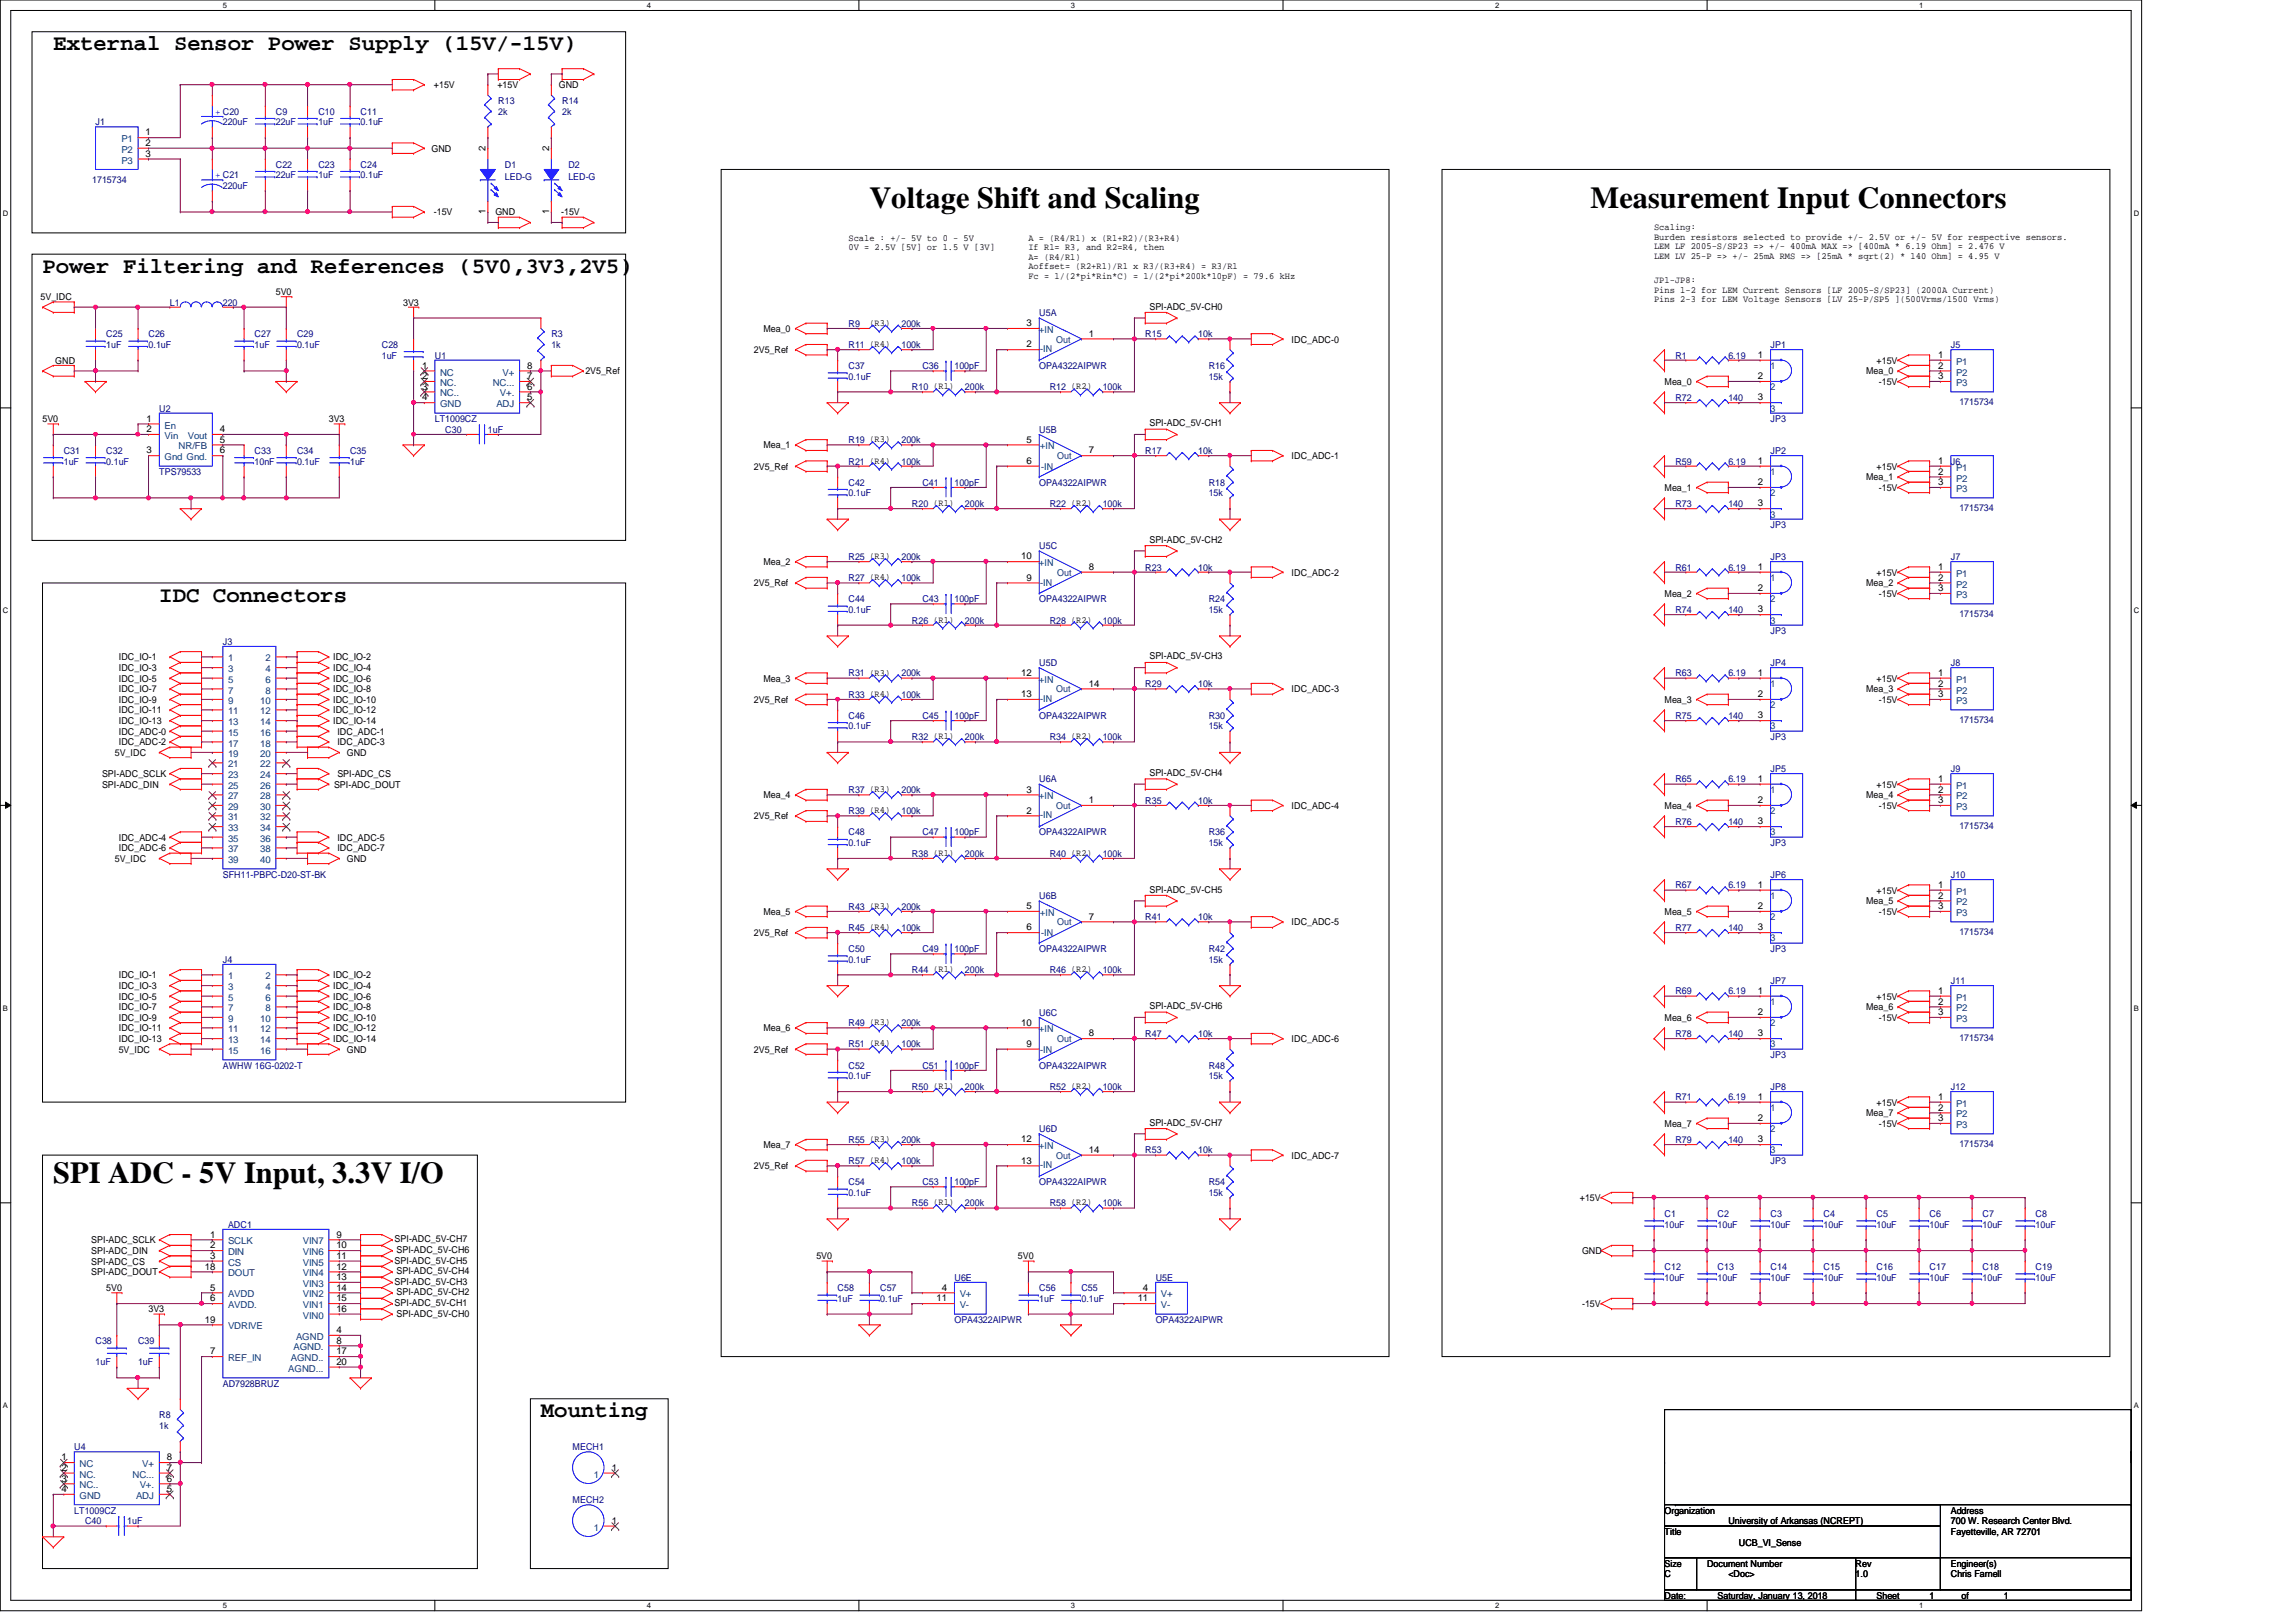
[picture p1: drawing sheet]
<svg xmlns="http://www.w3.org/2000/svg" width="297mm" height="210mm" viewBox="0 0 297 210" stroke-linecap="round" stroke-linejoin="round" font-family="sans-serif">
<defs><g id="words">
<g font-size="3.9">
<text x="112.5" y="26.9">Voltage Shift and Scaling</text>
<text x="205.8" y="26.9">Measurement Input Connectors</text>
<text x="6.9" y="153.1">SPI ADC - 5V Input, 3.3V I/O</text>
</g>
<g font-size="2.9">
<text x="6.9" y="6.5">External Sensor Power Supply (15V/-15V)</text>
<text x="5.5" y="35.3">Power Filtering and References (5V0,3V3,2V5)</text>
<text x="20.6" y="77.9">IDC Connectors</text>
<text x="70" y="183.4">Mounting</text>
</g>
<g font-size="1.2">
<text x="56.1" y="11.4">+15V</text>
<text x="64.3" y="11.4">+15V</text>
<text x="72.3" y="11.4">GND</text>
<text x="18.8" y="17.5">1</text>
<text x="18.8" y="18.9">2</text>
<text x="18.8" y="20.3">3</text>
<text x="55.8" y="19.6">GND</text>
<text x="62.8" y="19.6" transform="rotate(-90 62.8 19.6)">2</text>
<text x="71" y="19.6" transform="rotate(-90 71 19.6)">2</text>
<text x="56.1" y="27.9">-15V</text>
<text x="62.8" y="27.7" transform="rotate(-90 62.8 27.7)">1</text>
<text x="64.1" y="27.9">GND</text>
<text x="71" y="27.7" transform="rotate(-90 71 27.7)">1</text>
<text x="72.6" y="27.9">-15V</text>
<text x="214" y="29.8">Scaling:</text>
<text x="109.8" y="31.2">Scale : +/- 5V to 0 - 5V</text>
<text x="109.8" y="32.4">0V = 2.5V [5V] or 1.5 V [3V]</text>
<text x="133.1" y="31.2">A = (R4/R1) x (R1+R2)/(R3+R4)</text>
<text x="133.1" y="32.4">If R1= R3, and R2=R4, then</text>
<text x="133.1" y="33.6">A= (R4/R1)</text>
<text x="133.1" y="34.8">Aoffset= (R2+R1)/R1 x R3/(R3+R4) = R3/R1</text>
<text x="214" y="31">Burden resistors selected to provide +/- 2.5V or +/- 5V for respective sensors.</text>
<text x="214" y="32.3">LEM LF 2005-S/SP23 =&gt; +/- 400mA MAX =&gt; [400mA * 6.19 Ohm] = 2.476 V</text>
<text x="214" y="33.5">LEM LV 25-P =&gt; +/- 25mA RMS =&gt; [25mA * sqrt(2) * 140 Ohm] = 4.95 V</text>
<text x="5.2" y="38.9">5V_IDC</text>
<text x="35.7" y="38.1">5V0</text>
<text x="52.2" y="39.5">3V3</text>
<text x="133.1" y="36.1">Fc = 1/(2*pi*Rin*C) = 1/(2*pi*200k*10pF) = 79.6 kHz</text>
<text x="148.7" y="40.1">SPI-ADC_5V-CH0</text>
<text x="214" y="36.7">JP1-JP8:</text>
<text x="214" y="37.9">Pins 1-2 for LEM Current Sensors [LF 2005-S/SP23] (2000A Current)</text>
<text x="214" y="39.1">Pins 2-3 for LEM Voltage Sensors [LV 25-P/SP5 ](500Vrms/1500 Vrms)</text>
<text x="7.2" y="47.1">GND</text>
<text x="54.6" y="47.7">1</text>
<text x="68.2" y="47.7">8</text>
<text x="97.5" y="45.7">2V5_Ref</text>
<text x="98.8" y="43">Mea_0</text>
<text x="112.5" y="42.2">(R3)</text>
<text x="132.8" y="42.2">3</text>
<text x="132.8" y="45">2</text>
<text x="140.9" y="43.6">1</text>
<text x="167.1" y="44.3">IDC_ADC-0</text>
<text x="227.4" y="46.3">1</text>
<text x="242.8" y="47.1">+15V</text>
<text x="250.7" y="46.3">1</text>
<text x="250.7" y="47.7">2</text>
<text x="54.6" y="49.1">2</text>
<text x="54.6" y="50.4">3</text>
<text x="54.6" y="51.8">4</text>
<text x="68.2" y="51.8">5</text>
<text x="68.2" y="50.4">6</text>
<text x="68.2" y="49.1">7</text>
<text x="75.7" y="48.4">2V5_Ref</text>
<text x="215.3" y="49.8">Mea_0</text>
<text x="227.4" y="49.1">2</text>
<text x="227.4" y="51.8">3</text>
<text x="241.4" y="48.4">Mea_0</text>
<text x="243.1" y="49.8">-15V</text>
<text x="250.7" y="49.1">3</text>
<text x="5.5" y="54.6">5V0</text>
<text x="19" y="54.6">1</text>
<text x="19" y="55.9">2</text>
<text x="19" y="58.7">3</text>
<text x="28.4" y="55.9">4</text>
<text x="28.4" y="57.3">5</text>
<text x="28.4" y="58.7">6</text>
<text x="42.5" y="54.6">3V3</text>
<text x="98.8" y="58">Mea_1</text>
<text x="132.8" y="57.3">5</text>
<text x="140.9" y="58.7">7</text>
<text x="148.7" y="55.2">SPI-ADC_5V-CH1</text>
<text x="167.1" y="59.4">IDC_ADC-1</text>
<text x="97.5" y="60.8">2V5_Ref</text>
<text x="132.8" y="60">6</text>
<text x="215.3" y="63.5">Mea_1</text>
<text x="227.4" y="60">1</text>
<text x="227.4" y="62.8">2</text>
<text x="227.4" y="65.5">3</text>
<text x="241.4" y="62.1">Mea_1</text>
<text x="242.8" y="60.8">+15V</text>
<text x="243.1" y="63.5">-15V</text>
<text x="250.7" y="60">1</text>
<text x="250.7" y="61.4">2</text>
<text x="250.7" y="62.8">3</text>
<text x="148.7" y="70.3">SPI-ADC_5V-CH2</text>
<text x="97.5" y="75.9">2V5_Ref</text>
<text x="98.8" y="73.2">Mea_2</text>
<text x="132.1" y="72.4">10</text>
<text x="132.8" y="75.1">9</text>
<text x="140.9" y="73.7">8</text>
<text x="167.1" y="74.5">IDC_ADC-2</text>
<text x="215.3" y="77.3">Mea_2</text>
<text x="227.4" y="73.7">1</text>
<text x="227.4" y="76.5">2</text>
<text x="241.4" y="75.9">Mea_2</text>
<text x="242.8" y="74.5">+15V</text>
<text x="243.1" y="77.3">-15V</text>
<text x="250.7" y="73.7">1</text>
<text x="250.7" y="75.1">2</text>
<text x="250.7" y="76.5">3</text>
<text x="227.4" y="79.2">3</text>
<text x="15.4" y="85.5">IDC_IO-1</text>
<text x="15.4" y="86.9">IDC_IO-3</text>
<text x="15.4" y="88.2">IDC_IO-5</text>
<text x="15.4" y="89.6">IDC_IO-7</text>
<text x="43.1" y="85.5">IDC_IO-2</text>
<text x="43.1" y="86.9">IDC_IO-4</text>
<text x="43.1" y="88.2">IDC_IO-6</text>
<text x="43.1" y="89.6">IDC_IO-8</text>
<text x="98.8" y="88.2">Mea_3</text>
<text x="132.1" y="87.5">12</text>
<text x="140.9" y="88.9">14</text>
<text x="148.7" y="85.3">SPI-ADC_5V-CH3</text>
<text x="167.1" y="89.6">IDC_ADC-3</text>
<text x="227.4" y="87.5">1</text>
<text x="241.4" y="89.6">Mea_3</text>
<text x="242.8" y="88.2">+15V</text>
<text x="250.7" y="87.5">1</text>
<text x="250.7" y="88.9">2</text>
<text x="15.4" y="91">IDC_IO-9</text>
<text x="15.4" y="92.3">IDC_IO-11</text>
<text x="15.4" y="95.1">IDC_ADC-0</text>
<text x="15.4" y="93.7">IDC_IO-13</text>
<text x="43.1" y="91">IDC_IO-10</text>
<text x="43.1" y="92.3">IDC_IO-12</text>
<text x="43.1" y="93.7">IDC_IO-14</text>
<text x="43.6" y="95.1">IDC_ADC-1</text>
<text x="97.5" y="91">2V5_Ref</text>
<text x="132.1" y="90.2">13</text>
<text x="215.3" y="91">Mea_3</text>
<text x="227.4" y="90.2">2</text>
<text x="227.4" y="93">3</text>
<text x="243.1" y="91">-15V</text>
<text x="250.7" y="90.2">3</text>
<text x="13.2" y="100.6">SPI-ADC_SCLK</text>
<text x="13.2" y="101.9">SPI-ADC_DIN</text>
<text x="14.9" y="97.8">5V_IDC</text>
<text x="15.4" y="96.4">IDC_ADC-2</text>
<text x="43.2" y="101.9">SPI-ADC_DOUT</text>
<text x="43.6" y="96.4">IDC_ADC-3</text>
<text x="43.6" y="100.6">SPI-ADC_CS</text>
<text x="44.9" y="97.8">GND</text>
<text x="148.7" y="100.4">SPI-ADC_5V-CH4</text>
<text x="227.4" y="101.2">1</text>
<text x="242.8" y="101.9">+15V</text>
<text x="250.7" y="101.2">1</text>
<text x="97.5" y="106">2V5_Ref</text>
<text x="98.8" y="103.3">Mea_4</text>
<text x="132.8" y="102.6">3</text>
<text x="132.8" y="105.3">2</text>
<text x="140.9" y="103.9">1</text>
<text x="167.1" y="104.7">IDC_ADC-4</text>
<text x="215.3" y="104.7">Mea_4</text>
<text x="227.4" y="103.9">2</text>
<text x="227.4" y="106.7">3</text>
<text x="241.4" y="103.3">Mea_4</text>
<text x="243.1" y="104.7">-15V</text>
<text x="250.7" y="102.6">2</text>
<text x="250.7" y="103.9">3</text>
<text x="14.9" y="111.5">5V_IDC</text>
<text x="15.4" y="108.8">IDC_ADC-4</text>
<text x="15.4" y="110.2">IDC_ADC-6</text>
<text x="43.6" y="108.8">IDC_ADC-5</text>
<text x="43.6" y="110.2">IDC_ADC-7</text>
<text x="44.9" y="111.5">GND</text>
<text x="98.8" y="118.4">Mea_5</text>
<text x="132.8" y="117.6">5</text>
<text x="140.9" y="119">7</text>
<text x="148.7" y="115.5">SPI-ADC_5V-CH5</text>
<text x="167.1" y="119.8">IDC_ADC-5</text>
<text x="215.3" y="118.4">Mea_5</text>
<text x="227.4" y="114.9">1</text>
<text x="227.4" y="117.6">2</text>
<text x="241.4" y="117">Mea_5</text>
<text x="242.8" y="115.7">+15V</text>
<text x="243.1" y="118.4">-15V</text>
<text x="250.7" y="114.9">1</text>
<text x="250.7" y="116.3">2</text>
<text x="250.7" y="117.6">3</text>
<text x="97.5" y="121.2">2V5_Ref</text>
<text x="132.8" y="120.4">6</text>
<text x="227.4" y="120.4">3</text>
<text x="15.4" y="126.6">IDC_IO-1</text>
<text x="15.4" y="128">IDC_IO-3</text>
<text x="15.4" y="129.4">IDC_IO-5</text>
<text x="15.4" y="130.7">IDC_IO-7</text>
<text x="43.1" y="126.6">IDC_IO-2</text>
<text x="43.1" y="128">IDC_IO-4</text>
<text x="43.1" y="129.4">IDC_IO-6</text>
<text x="43.1" y="130.7">IDC_IO-8</text>
<text x="148.7" y="130.6">SPI-ADC_5V-CH6</text>
<text x="227.4" y="128.6">1</text>
<text x="227.4" y="131.4">2</text>
<text x="241.4" y="130.7">Mea_6</text>
<text x="242.8" y="129.4">+15V</text>
<text x="250.7" y="128.6">1</text>
<text x="250.7" y="130">2</text>
<text x="250.7" y="131.4">3</text>
<text x="15.4" y="136.2">5V_IDC</text>
<text x="15.4" y="132.1">IDC_IO-9</text>
<text x="15.4" y="133.5">IDC_IO-11</text>
<text x="15.4" y="134.9">IDC_IO-13</text>
<text x="43.1" y="132.1">IDC_IO-10</text>
<text x="43.1" y="133.5">IDC_IO-12</text>
<text x="43.1" y="134.9">IDC_IO-14</text>
<text x="44.9" y="136.2">GND</text>
<text x="97.5" y="136.2">2V5_Ref</text>
<text x="98.8" y="133.5">Mea_6</text>
<text x="132.1" y="132.7">10</text>
<text x="132.8" y="135.5">9</text>
<text x="140.9" y="134.1">8</text>
<text x="167.1" y="134.9">IDC_ADC-6</text>
<text x="215.3" y="132.1">Mea_6</text>
<text x="227.4" y="134.1">3</text>
<text x="243.1" y="132.1">-15V</text>
<text x="227.4" y="142.3">1</text>
<text x="242.8" y="143.1">+15V</text>
<text x="250.7" y="142.3">1</text>
<text x="250.7" y="143.7">2</text>
<text x="98.8" y="148.6">Mea_7</text>
<text x="132.1" y="147.8">12</text>
<text x="140.9" y="149.2">14</text>
<text x="148.7" y="145.7">SPI-ADC_5V-CH7</text>
<text x="167.1" y="149.9">IDC_ADC-7</text>
<text x="215.3" y="145.8">Mea_7</text>
<text x="227.4" y="145.1">2</text>
<text x="227.4" y="147.8">3</text>
<text x="241.4" y="144.4">Mea_7</text>
<text x="243.1" y="145.8">-15V</text>
<text x="250.7" y="145.1">3</text>
<text x="97.5" y="151.3">2V5_Ref</text>
<text x="132.1" y="150.6">13</text>
<text x="204.4" y="155.4">+15V</text>
<text x="11.8" y="160.9">SPI-ADC_SCLK</text>
<text x="27.2" y="160.1">1</text>
<text x="27.2" y="161.5">2</text>
<text x="43.5" y="160.1">9</text>
<text x="43.5" y="161.5">10</text>
<text x="51.1" y="160.8">SPI-ADC_5V-CH7</text>
<text x="11.8" y="162.3">SPI-ADC_DIN</text>
<text x="11.8" y="163.7">SPI-ADC_CS</text>
<text x="11.8" y="165">SPI-ADC_DOUT</text>
<text x="13.8" y="167.1">5V0</text>
<text x="26.5" y="164.3">18</text>
<text x="27.2" y="162.9">3</text>
<text x="27.2" y="167">5</text>
<text x="43.5" y="162.9">11</text>
<text x="43.5" y="164.3">12</text>
<text x="43.5" y="165.7">13</text>
<text x="43.5" y="167">14</text>
<text x="51.1" y="166.3">SPI-ADC_5V-CH3</text>
<text x="51.1" y="163.5">SPI-ADC_5V-CH5</text>
<text x="51.3" y="167.6">SPI-ADC_5V-CH2</text>
<text x="51.3" y="164.9">SPI-ADC_5V-CH4</text>
<text x="51.3" y="162.1">SPI-ADC_5V-CH6</text>
<text x="105.6" y="163">5V0</text>
<text x="121.8" y="167">4</text>
<text x="131.7" y="163">5V0</text>
<text x="147.9" y="167">4</text>
<text x="204.7" y="162.3">GND</text>
<text x="19.2" y="169.8">3V3</text>
<text x="26.5" y="171.2">19</text>
<text x="27.2" y="168.4">6</text>
<text x="43.5" y="172.5">4</text>
<text x="43.5" y="173.9">8</text>
<text x="43.5" y="168.4">15</text>
<text x="43.5" y="169.8">16</text>
<text x="51.1" y="169">SPI-ADC_5V-CH1</text>
<text x="51.3" y="170.4">SPI-ADC_5V-CH0</text>
<text x="121.2" y="168.4">11</text>
<text x="147.2" y="168.4">11</text>
<text x="204.7" y="169.2">-15V</text>
<text x="27.2" y="175.3">7</text>
<text x="43.5" y="175.3">17</text>
<text x="43.5" y="176.6">20</text>
<text x="8" y="189">1</text>
<text x="8" y="190.3">2</text>
<text x="8" y="191.7">3</text>
<text x="21.6" y="191.7">6</text>
<text x="21.6" y="190.3">7</text>
<text x="21.6" y="189">8</text>
<text x="79.2" y="190.3">1</text>
<text x="8" y="193.1">4</text>
<text x="21.6" y="193.1">5</text>
<text x="79.2" y="197.2">1</text>
<text x="215.3" y="195.9">Organization</text>
<text x="223.6" y="197.3">University of Arkansas (NCREPT)</text>
<text x="252.4" y="197.3">700 W. Research Center Blvd.</text>
<text x="252.4" y="195.9">Address</text>
<text x="215.3" y="198.6">Title</text>
<text x="215.3" y="202.7">Size</text>
<text x="220.8" y="202.7">Document Number</text>
<text x="225" y="200">UCB_VI_Sense</text>
<text x="240.1" y="202.7">Rev</text>
<text x="252.4" y="198.6">Fayetteville, AR 72701</text>
<text x="252.4" y="202.7">Engineer(s)</text>
<text x="215.3" y="206.9">Date:</text>
<text x="215.3" y="204.1">C</text>
<text x="222.2" y="206.9">Saturday, January 13, 2018</text>
<text x="223.6" y="204.1">&lt;Doc&gt;</text>
<text x="240.1" y="204.1">1.0</text>
<text x="242.8" y="206.9">Sheet</text>
<text x="249.6" y="206.9">1</text>
<text x="252.4" y="204.1">Chris Farnell</text>
<text x="253.8" y="206.9">of</text>
<text x="259.2" y="206.9">1</text>
</g>
<g font-size="1.2" fill="#000080">
<text x="12.4" y="16.2">J1</text>
<text x="28.8" y="16.2">220uF</text>
<text x="35.7" y="14.9">C9</text>
<text x="35.7" y="16.2">22uF</text>
<text x="41.2" y="14.9">C10</text>
<text x="41.2" y="16.2">1uF</text>
<text x="46.6" y="14.9">C11</text>
<text x="46.6" y="16.2">0.1uF</text>
<text x="64.5" y="13.5">R13</text>
<text x="64.5" y="14.9">2k</text>
<text x="72.7" y="13.5">R14</text>
<text x="72.7" y="14.9">2k</text>
<text x="11.9" y="23.6">1715734</text>
<text x="35.7" y="21.7">C22</text>
<text x="35.7" y="23.1">22uF</text>
<text x="41.2" y="21.7">C23</text>
<text x="41.2" y="23.1">1uF</text>
<text x="46.6" y="21.7">C24</text>
<text x="46.6" y="23.1">0.1uF</text>
<text x="65.3" y="21.7">D1</text>
<text x="65.3" y="23.3">LED-G</text>
<text x="73.5" y="21.7">D2</text>
<text x="73.5" y="23.3">LED-G</text>
<text x="28.8" y="24.4">220uF</text>
<text x="22" y="39.5">L1</text>
<text x="28.8" y="39.5">220</text>
<text x="134.4" y="40.9">U5A</text>
<text x="13.8" y="43.6">C25</text>
<text x="13.8" y="45">1uF</text>
<text x="19.2" y="43.6">C26</text>
<text x="19.2" y="45">0.1uF</text>
<text x="32.9" y="43.6">C27</text>
<text x="32.9" y="45">1uF</text>
<text x="38.4" y="43.6">C29</text>
<text x="38.4" y="45">0.1uF</text>
<text x="49.4" y="45">C28</text>
<text x="49.4" y="46.4">1uF</text>
<text x="56.3" y="46.4">U1</text>
<text x="71.3" y="43.6">R3</text>
<text x="71.3" y="45">1k</text>
<text x="109.8" y="42.3">R9</text>
<text x="109.8" y="45">R11 (R4)</text>
<text x="109.8" y="47.8">C37</text>
<text x="116.6" y="42.3">200k</text>
<text x="116.6" y="45">100k</text>
<text x="119.3" y="47.8">C36</text>
<text x="123.5" y="47.8">100pF</text>
<text x="134.4" y="47.8">OPA4322AIPWR</text>
<text x="148.2" y="43.6">R15</text>
<text x="155" y="43.6">10k</text>
<text x="156.4" y="47.8">R16</text>
<text x="216.7" y="46.4">R1</text>
<text x="223.6" y="46.4">6.19</text>
<text x="229.1" y="45">JP1</text>
<text x="252.4" y="45">J5</text>
<text x="20.6" y="53.3">U2</text>
<text x="109.8" y="49.1">0.1uF</text>
<text x="118" y="50.5">R10 (R1)</text>
<text x="124.8" y="50.5">200k</text>
<text x="135.8" y="50.5">R12 (R2)</text>
<text x="142.7" y="50.5">100k</text>
<text x="156.4" y="49.1">15k</text>
<text x="216.7" y="51.9">R72</text>
<text x="223.6" y="51.9">140</text>
<text x="253.5" y="52.4">1715734</text>
<text x="8.3" y="58.7">C31</text>
<text x="13.8" y="58.7">C32</text>
<text x="32.9" y="58.7">C33</text>
<text x="38.4" y="58.7">C34</text>
<text x="45.3" y="58.7">C35</text>
<text x="56.3" y="54.6">LT1009CZ</text>
<text x="57.6" y="56">C30</text>
<text x="63.1" y="56">1uF</text>
<text x="109.8" y="57.4">R19 (R3)</text>
<text x="116.6" y="57.4">200k</text>
<text x="134.4" y="56">U5B</text>
<text x="148.2" y="58.7">R17</text>
<text x="155" y="58.7">10k</text>
<text x="229.1" y="54.6">JP3</text>
<text x="229.1" y="58.7">JP2</text>
<text x="8.3" y="60.1">1uF</text>
<text x="13.8" y="60.1">0.1uF</text>
<text x="20.6" y="61.5">TPS79533</text>
<text x="32.9" y="60.1">10nF</text>
<text x="38.4" y="60.1">0.1uF</text>
<text x="45.3" y="60.1">1uF</text>
<text x="109.8" y="62.9">C42</text>
<text x="109.8" y="64.2">0.1uF</text>
<text x="109.8" y="60.1">R21 (R4)</text>
<text x="116.6" y="60.1">100k</text>
<text x="118" y="65.6">R20 (R1)</text>
<text x="119.3" y="62.9">C41</text>
<text x="123.5" y="62.9">100pF</text>
<text x="124.8" y="65.6">200k</text>
<text x="134.4" y="62.9">OPA4322AIPWR</text>
<text x="135.8" y="65.6">R22 (R2)</text>
<text x="142.7" y="65.6">100k</text>
<text x="156.4" y="62.9">R18</text>
<text x="156.4" y="64.2">15k</text>
<text x="216.7" y="60.1">R59</text>
<text x="216.7" y="65.6">R73</text>
<text x="223.6" y="60.1">6.19</text>
<text x="223.6" y="65.6">140</text>
<text x="252.4" y="60.1">J6</text>
<text x="134.4" y="71.1">U5C</text>
<text x="229.1" y="68.3">JP3</text>
<text x="253.5" y="66.1">1715734</text>
<text x="109.8" y="72.4">R25 (R3)</text>
<text x="109.8" y="75.2">R27 (R4)</text>
<text x="109.8" y="77.9">C44</text>
<text x="116.6" y="72.4">200k</text>
<text x="116.6" y="75.2">100k</text>
<text x="119.3" y="77.9">C43</text>
<text x="123.5" y="77.9">100pF</text>
<text x="134.4" y="77.9">OPA4322AIPWR</text>
<text x="148.2" y="73.8">R23</text>
<text x="155" y="73.8">10k</text>
<text x="156.4" y="77.9">R24</text>
<text x="216.7" y="73.8">R61</text>
<text x="223.6" y="73.8">6.19</text>
<text x="229.1" y="72.4">JP3</text>
<text x="252.4" y="72.4">J7</text>
<text x="28.8" y="83.4">J3</text>
<text x="109.8" y="79.3">0.1uF</text>
<text x="118" y="80.7">R26 (R1)</text>
<text x="124.8" y="80.7">200k</text>
<text x="135.8" y="80.7">R28 (R2)</text>
<text x="142.7" y="80.7">100k</text>
<text x="156.4" y="79.3">15k</text>
<text x="216.7" y="79.3">R74</text>
<text x="223.6" y="79.3">140</text>
<text x="229.1" y="82">JP3</text>
<text x="253.5" y="79.8">1715734</text>
<text x="109.8" y="87.5">R31 (R3)</text>
<text x="116.6" y="87.5">200k</text>
<text x="134.4" y="86.1">U5D</text>
<text x="148.2" y="88.9">R29</text>
<text x="155" y="88.9">10k</text>
<text x="216.7" y="87.5">R63</text>
<text x="223.6" y="87.5">6.19</text>
<text x="229.1" y="86.1">JP4</text>
<text x="252.4" y="86.1">J8</text>
<text x="109.8" y="93">C46</text>
<text x="109.8" y="94.4">0.1uF</text>
<text x="109.8" y="90.3">R33 (R4)</text>
<text x="116.6" y="90.3">100k</text>
<text x="118" y="95.8">R32 (R1)</text>
<text x="119.3" y="93">C45</text>
<text x="123.5" y="93">100pF</text>
<text x="124.8" y="95.8">200k</text>
<text x="134.4" y="93">OPA4322AIPWR</text>
<text x="135.8" y="95.8">R34 (R2)</text>
<text x="142.7" y="95.8">100k</text>
<text x="156.4" y="93">R30</text>
<text x="156.4" y="94.4">15k</text>
<text x="216.7" y="93">R75</text>
<text x="223.6" y="93">140</text>
<text x="229.1" y="95.8">JP3</text>
<text x="253.5" y="93.6">1715734</text>
<text x="134.4" y="101.3">U6A</text>
<text x="216.7" y="101.3">R65</text>
<text x="223.6" y="101.3">6.19</text>
<text x="229.1" y="99.9">JP5</text>
<text x="252.4" y="99.9">J9</text>
<text x="109.8" y="102.6">R37 (R3)</text>
<text x="109.8" y="105.4">R39 (R4)</text>
<text x="116.6" y="102.6">200k</text>
<text x="116.6" y="105.4">100k</text>
<text x="148.2" y="104">R35</text>
<text x="155" y="104">10k</text>
<text x="216.7" y="106.7">R76</text>
<text x="223.6" y="106.7">140</text>
<text x="253.5" y="107.3">1715734</text>
<text x="28.8" y="113.6">SFH11-PBPC-D20-ST-BK</text>
<text x="109.8" y="108.1">C48</text>
<text x="109.8" y="109.5">0.1uF</text>
<text x="118" y="110.9">R38 (R1)</text>
<text x="119.3" y="108.1">C47</text>
<text x="123.5" y="108.1">100pF</text>
<text x="124.8" y="110.9">200k</text>
<text x="134.4" y="108.1">OPA4322AIPWR</text>
<text x="135.8" y="110.9">R40 (R2)</text>
<text x="142.7" y="110.9">100k</text>
<text x="156.4" y="108.1">R36</text>
<text x="156.4" y="109.5">15k</text>
<text x="229.1" y="109.5">JP3</text>
<text x="229.1" y="113.6">JP6</text>
<text x="252.4" y="113.6">J10</text>
<text x="109.8" y="117.7">R43 (R3)</text>
<text x="116.6" y="117.7">200k</text>
<text x="134.4" y="116.3">U6B</text>
<text x="148.2" y="119.1">R41</text>
<text x="155" y="119.1">10k</text>
<text x="216.7" y="115">R67</text>
<text x="223.6" y="115">6.19</text>
<text x="28.8" y="124.6">J4</text>
<text x="109.8" y="123.2">C50</text>
<text x="109.8" y="124.6">0.1uF</text>
<text x="109.8" y="120.4">R45 (R4)</text>
<text x="116.6" y="120.4">100k</text>
<text x="118" y="125.9">R44 (R1)</text>
<text x="119.3" y="123.2">C49</text>
<text x="123.5" y="123.2">100pF</text>
<text x="124.8" y="125.9">200k</text>
<text x="134.4" y="123.2">OPA4322AIPWR</text>
<text x="135.8" y="125.9">R46 (R2)</text>
<text x="142.7" y="125.9">100k</text>
<text x="156.4" y="123.2">R42</text>
<text x="156.4" y="124.6">15k</text>
<text x="216.7" y="120.4">R77</text>
<text x="223.6" y="120.4">140</text>
<text x="229.1" y="123.2">JP3</text>
<text x="253.5" y="121">1715734</text>
<text x="134.4" y="131.4">U6C</text>
<text x="216.7" y="128.7">R69</text>
<text x="223.6" y="128.7">6.19</text>
<text x="229.1" y="127.3">JP7</text>
<text x="252.4" y="127.3">J11</text>
<text x="109.8" y="132.8">R49 (R3)</text>
<text x="109.8" y="135.6">R51 (R4)</text>
<text x="116.6" y="132.8">200k</text>
<text x="116.6" y="135.6">100k</text>
<text x="148.2" y="134.2">R47</text>
<text x="155" y="134.2">10k</text>
<text x="216.7" y="134.2">R78</text>
<text x="223.6" y="134.2">140</text>
<text x="229.1" y="136.9">JP3</text>
<text x="253.5" y="134.7">1715734</text>
<text x="28.8" y="138.3">AWHW 16G-0202-T</text>
<text x="109.8" y="138.3">C52</text>
<text x="109.8" y="139.7">0.1uF</text>
<text x="118" y="141">R50 (R1)</text>
<text x="119.3" y="138.3">C51</text>
<text x="123.5" y="138.3">100pF</text>
<text x="124.8" y="141">200k</text>
<text x="134.4" y="138.3">OPA4322AIPWR</text>
<text x="135.8" y="141">R52 (R2)</text>
<text x="142.7" y="141">100k</text>
<text x="156.4" y="138.3">R48</text>
<text x="156.4" y="139.7">15k</text>
<text x="216.7" y="142.4">R71</text>
<text x="223.6" y="142.4">6.19</text>
<text x="229.1" y="141">JP8</text>
<text x="252.4" y="141">J12</text>
<text x="109.8" y="147.9">R55 (R3)</text>
<text x="116.6" y="147.9">200k</text>
<text x="134.4" y="146.5">U6D</text>
<text x="148.2" y="149.3">R53</text>
<text x="155" y="149.3">10k</text>
<text x="216.7" y="147.9">R79</text>
<text x="223.6" y="147.9">140</text>
<text x="253.5" y="148.4">1715734</text>
<text x="109.8" y="153.4">C54</text>
<text x="109.8" y="154.7">0.1uF</text>
<text x="109.8" y="150.6">R57 (R4)</text>
<text x="116.6" y="150.6">100k</text>
<text x="119.3" y="153.4">C53</text>
<text x="123.5" y="153.4">100pF</text>
<text x="134.4" y="153.4">OPA4322AIPWR</text>
<text x="156.4" y="153.4">R54</text>
<text x="156.4" y="154.7">15k</text>
<text x="229.1" y="150.6">JP3</text>
<text x="29.5" y="158.9">ADC1</text>
<text x="118" y="156.1">R56 (R1)</text>
<text x="124.8" y="156.1">200k</text>
<text x="135.8" y="156.1">R58 (R2)</text>
<text x="142.7" y="156.1">100k</text>
<text x="215.3" y="157.5">C1</text>
<text x="215.3" y="158.9">10uF</text>
<text x="222.2" y="157.5">C2</text>
<text x="222.2" y="158.9">10uF</text>
<text x="229.1" y="157.5">C3</text>
<text x="229.1" y="158.9">10uF</text>
<text x="235.9" y="157.5">C4</text>
<text x="235.9" y="158.9">10uF</text>
<text x="242.8" y="157.5">C5</text>
<text x="242.8" y="158.9">10uF</text>
<text x="249.6" y="157.5">C6</text>
<text x="249.6" y="158.9">10uF</text>
<text x="256.5" y="157.5">C7</text>
<text x="256.5" y="158.9">10uF</text>
<text x="263.4" y="157.5">C8</text>
<text x="263.4" y="158.9">10uF</text>
<text x="108.4" y="167.1">C58</text>
<text x="113.9" y="167.1">C57</text>
<text x="123.5" y="165.7">U6E</text>
<text x="134.4" y="167.1">C56</text>
<text x="139.9" y="167.1">C55</text>
<text x="149.5" y="165.7">U5E</text>
<text x="215.3" y="164.3">C12</text>
<text x="215.3" y="165.7">10uF</text>
<text x="222.2" y="164.3">C13</text>
<text x="222.2" y="165.7">10uF</text>
<text x="229.1" y="164.3">C14</text>
<text x="229.1" y="165.7">10uF</text>
<text x="235.9" y="164.3">C15</text>
<text x="235.9" y="165.7">10uF</text>
<text x="242.8" y="164.3">C16</text>
<text x="242.8" y="165.7">10uF</text>
<text x="249.6" y="164.3">C17</text>
<text x="249.6" y="165.7">10uF</text>
<text x="256.5" y="164.3">C18</text>
<text x="256.5" y="165.7">10uF</text>
<text x="263.4" y="164.3">C19</text>
<text x="263.4" y="165.7">10uF</text>
<text x="12.4" y="173.9">C38</text>
<text x="17.9" y="173.9">C39</text>
<text x="108.4" y="168.4">1uF</text>
<text x="113.9" y="168.4">0.1uF</text>
<text x="123.5" y="171.2">OPA4322AIPWR</text>
<text x="134.4" y="168.4">1uF</text>
<text x="139.9" y="168.4">0.1uF</text>
<text x="149.5" y="171.2">OPA4322AIPWR</text>
<text x="12.4" y="176.7">1uF</text>
<text x="17.9" y="176.7">1uF</text>
<text x="28.8" y="179.5">AD7928BRUZ</text>
<text x="20.6" y="183.6">R8</text>
<text x="20.6" y="184.9">1k</text>
<text x="9.6" y="187.7">U4</text>
<text x="74.1" y="187.7">MECH1</text>
<text x="9.6" y="195.9">LT1009CZ</text>
<text x="11" y="197.3">C40</text>
<text x="16.5" y="197.3">1uF</text>
<text x="74.1" y="194.5">MECH2</text>
</g>
<g font-size="1.2" fill="#00f">
<text x="27.9" y="14.9">+ C20</text>
<text x="27.9" y="23.1">+ C21</text>
</g>
<g font-size="1.2" fill="#004080">
<text x="15.7" y="18.4">P1</text>
<text x="15.7" y="19.8">P2</text>
<text x="15.7" y="21.2">P3</text>
<text x="134.4" y="43.1">+IN</text>
<text x="134.6" y="45.6">-IN</text>
<text x="136.6" y="44.3">Out</text>
<text x="229.1" y="47.8">1</text>
<text x="253.1" y="47.2">P1</text>
<text x="56.9" y="48.6">NC</text>
<text x="56.9" y="50">NC.</text>
<text x="56.9" y="51.3">NC..</text>
<text x="56.9" y="52.7">GND</text>
<text x="63.8" y="50">NC...</text>
<text x="64.2" y="52.7">ADJ</text>
<text x="64.7" y="51.3">V+.</text>
<text x="65" y="48.6">V+</text>
<text x="229.1" y="50.5">2</text>
<text x="229.1" y="53.3">3</text>
<text x="253.1" y="48.6">P2</text>
<text x="253.1" y="50">P3</text>
<text x="21.3" y="55.5">En</text>
<text x="21.3" y="56.8">Vin</text>
<text x="21.3" y="59.6">Gnd Gnd.</text>
<text x="23.1" y="58.2">NR/FB</text>
<text x="24.3" y="56.8">Vout</text>
<text x="134.6" y="58.2">+IN</text>
<text x="136.8" y="59.4">Out</text>
<text x="134.7" y="60.8">-IN</text>
<text x="229.1" y="61.5">1</text>
<text x="229.1" y="64.2">2</text>
<text x="253.1" y="60.9">P1</text>
<text x="253.1" y="62.3">P2</text>
<text x="253.1" y="63.7">P3</text>
<text x="229.1" y="67">3</text>
<text x="134.4" y="73.3">+IN</text>
<text x="134.6" y="75.9">-IN</text>
<text x="136.8" y="74.5">Out</text>
<text x="229.1" y="75.2">1</text>
<text x="229.1" y="77.9">2</text>
<text x="253.1" y="74.6">P1</text>
<text x="253.1" y="76">P2</text>
<text x="253.1" y="77.4">P3</text>
<text x="229.1" y="80.7">3</text>
<text x="29.5" y="85.6">1</text>
<text x="29.5" y="87">3</text>
<text x="29.5" y="88.3">5</text>
<text x="29.5" y="89.7">7</text>
<text x="34.3" y="85.6">2</text>
<text x="34.3" y="87">4</text>
<text x="34.3" y="88.3">6</text>
<text x="34.3" y="89.7">8</text>
<text x="134.4" y="88.3">+IN</text>
<text x="136.6" y="89.6">Out</text>
<text x="229.1" y="88.9">1</text>
<text x="253.1" y="88.3">P1</text>
<text x="253.1" y="89.7">P2</text>
<text x="29.5" y="91.1">9</text>
<text x="29.5" y="92.5">11</text>
<text x="29.5" y="93.9">13</text>
<text x="29.5" y="95.2">15</text>
<text x="33.7" y="91.1">10</text>
<text x="33.7" y="92.5">12</text>
<text x="33.7" y="93.9">14</text>
<text x="33.7" y="95.2">16</text>
<text x="134.6" y="90.8">-IN</text>
<text x="229.1" y="91.7">2</text>
<text x="229.1" y="94.4">3</text>
<text x="253.1" y="91.1">P3</text>
<text x="29.5" y="96.6">17</text>
<text x="29.5" y="98">19</text>
<text x="29.5" y="99.3">21</text>
<text x="29.5" y="100.7">23</text>
<text x="33.7" y="96.6">18</text>
<text x="33.7" y="98">20</text>
<text x="33.7" y="99.3">22</text>
<text x="33.7" y="100.7">24</text>
<text x="29.5" y="102.1">25</text>
<text x="29.5" y="103.5">27</text>
<text x="29.5" y="104.8">29</text>
<text x="29.5" y="106.2">31</text>
<text x="29.5" y="107.6">33</text>
<text x="33.7" y="102.1">26</text>
<text x="33.7" y="103.5">28</text>
<text x="33.7" y="104.8">30</text>
<text x="33.7" y="106.2">32</text>
<text x="33.7" y="107.6">34</text>
<text x="134.4" y="103.5">+IN</text>
<text x="134.6" y="105.9">-IN</text>
<text x="136.6" y="104.7">Out</text>
<text x="229.1" y="102.6">1</text>
<text x="229.1" y="105.4">2</text>
<text x="253.1" y="102.1">P1</text>
<text x="253.1" y="103.5">P2</text>
<text x="253.1" y="104.8">P3</text>
<text x="29.5" y="108.9">35</text>
<text x="29.5" y="110.3">37</text>
<text x="29.5" y="111.7">39</text>
<text x="33.7" y="108.9">36</text>
<text x="33.7" y="110.3">38</text>
<text x="33.7" y="111.7">40</text>
<text x="229.1" y="108.1">3</text>
<text x="134.6" y="118.5">+IN</text>
<text x="136.8" y="119.8">Out</text>
<text x="229.1" y="116.3">1</text>
<text x="229.1" y="119.1">2</text>
<text x="253.1" y="115.8">P1</text>
<text x="253.1" y="117.2">P2</text>
<text x="253.1" y="118.5">P3</text>
<text x="134.7" y="121.2">-IN</text>
<text x="229.1" y="121.8">3</text>
<text x="29.5" y="126.7">1</text>
<text x="29.5" y="128.1">3</text>
<text x="29.5" y="129.5">5</text>
<text x="29.5" y="130.9">7</text>
<text x="34.3" y="126.7">2</text>
<text x="34.3" y="128.1">4</text>
<text x="34.3" y="129.5">6</text>
<text x="34.3" y="130.9">8</text>
<text x="229.1" y="130">1</text>
<text x="253.1" y="129.5">P1</text>
<text x="253.1" y="130.9">P2</text>
<text x="29.5" y="132.2">9</text>
<text x="29.5" y="133.6">11</text>
<text x="29.5" y="135">13</text>
<text x="29.5" y="136.4">15</text>
<text x="33.7" y="132.2">10</text>
<text x="33.7" y="133.6">12</text>
<text x="33.7" y="135">14</text>
<text x="33.7" y="136.4">16</text>
<text x="134.4" y="133.6">+IN</text>
<text x="134.6" y="136.2">-IN</text>
<text x="136.8" y="134.9">Out</text>
<text x="229.1" y="132.8">2</text>
<text x="229.1" y="135.6">3</text>
<text x="253.1" y="132.2">P3</text>
<text x="229.1" y="143.8">1</text>
<text x="253.1" y="143.2">P1</text>
<text x="134.4" y="148.7">+IN</text>
<text x="136.6" y="149.9">Out</text>
<text x="229.1" y="146.5">2</text>
<text x="229.1" y="149.3">3</text>
<text x="253.1" y="144.6">P2</text>
<text x="253.1" y="146">P3</text>
<text x="134.6" y="151.2">-IN</text>
<text x="29.5" y="161">SCLK</text>
<text x="39.2" y="161">VIN7</text>
<text x="29.5" y="162.4">DIN</text>
<text x="29.5" y="163.8">CS</text>
<text x="29.5" y="167.9">AVDD</text>
<text x="29.5" y="165.2">DOUT</text>
<text x="39.2" y="162.4">VIN6</text>
<text x="39.2" y="163.8">VIN5</text>
<text x="39.2" y="165.2">VIN4</text>
<text x="39.2" y="166.5">VIN3</text>
<text x="39.2" y="167.9">VIN2</text>
<text x="124.2" y="167.9">V+</text>
<text x="150.2" y="167.9">V+</text>
<text x="29.5" y="169.3">AVDD.</text>
<text x="29.5" y="172">VDRIVE</text>
<text x="38.3" y="173.4">AGND</text>
<text x="39.2" y="169.3">VIN1</text>
<text x="39.2" y="170.6">VIN0</text>
<text x="124.2" y="169.3">V-</text>
<text x="150.2" y="169.3">V-</text>
<text x="29.5" y="176.1">REF_IN</text>
<text x="37.3" y="177.5">AGND...</text>
<text x="37.6" y="176.1">AGND..</text>
<text x="38" y="174.8">AGND.</text>
<text x="10.3" y="189.9">NC</text>
<text x="10.3" y="191.2">NC.</text>
<text x="17.1" y="191.2">NC...</text>
<text x="18.4" y="189.9">V+</text>
<text x="76.8" y="191.2">1</text>
<text x="10.3" y="192.6">NC..</text>
<text x="10.3" y="194">GND</text>
<text x="17.6" y="194">ADJ</text>
<text x="18.1" y="192.6">V+.</text>
<text x="76.8" y="198.1">1</text>
</g>
<g font-size="1">
<text x="28.8" y="1">5</text>
<text x="83.7" y="1">4</text>
<text x="138.6" y="1">3</text>
<text x="193.4" y="1">2</text>
<text x="248.3" y="1">1</text>
<text x=".4" y="27.9">D</text>
<text x="276.1" y="27.9">D</text>
<text x=".4" y="79.4">C</text>
<text x="276.1" y="79.4">C</text>
<text x=".4" y="130.8">B</text>
<text x="276.1" y="130.8">B</text>
<text x=".4" y="182.2">A</text>
<text x="276.1" y="182.2">A</text>
<text x="28.8" y="208.1">5</text>
<text x="83.7" y="208.1">4</text>
<text x="138.6" y="208.1">3</text>
<text x="193.4" y="208.1">2</text>
<text x="248.3" y="208.1">1</text>
</g>
</g></defs>
<path d="M0 0h277.1v208.4h-277.1zM1.4 1.4h274.3v205.7h-274.3z" fill="none" stroke="#000" stroke-width=".13"/>
<g fill="#fff">
<path d="M28.8 .1h.6v1.1h-.6z"/>
<path d="M28.8 207.2h.6v1.1h-.6z"/>
</g>
<path d="M56.3 0v1.4M56.3 207.1v1.3" fill="none" stroke="#000" stroke-width=".13"/>
<g fill="#fff">
<path d="M83.7 .1h.5v1.1h-.5z"/>
<path d="M83.7 207.2h.5v1.1h-.5z"/>
</g>
<path d="M111.1 0v1.4M111.1 207.1v1.3" fill="none" stroke="#000" stroke-width=".13"/>
<g fill="#fff">
<path d="M138.6 .1h.5v1.1h-.5z"/>
<path d="M138.6 207.2h.5v1.1h-.5z"/>
</g>
<path d="M166 0v1.4M166 207.1v1.3" fill="none" stroke="#000" stroke-width=".13"/>
<g fill="#fff">
<path d="M193.4 .1h.6v1.1h-.6z"/>
<path d="M193.4 207.2h.6v1.1h-.6z"/>
</g>
<path d="M220.8 0v1.4M220.8 207.1v1.3" fill="none" stroke="#000" stroke-width=".13"/>
<g fill="#fff">
<path d="M248.3 .1h.5v1.1h-.5z"/>
<path d="M248.3 207.2h.5v1.1h-.5z"/>
<path d="M.4 27.1h.7v1.1h-.7z"/>
<path d="M276.1 27.1h.7v1.1h-.7z"/>
<path d="M.4 78.5h.7v1.1h-.7z"/>
<path d="M276.1 78.5h.7v1.1h-.7z"/>
</g>
<path d="M0 52.8h1.4M275.7 52.8h1.4" fill="none" stroke="#000" stroke-width=".13"/>
<g fill="#fff">
<path d="M.4 129.9h.6v1.1h-.6z"/>
<path d="M276.1 129.9h.6v1.1h-.6z"/>
</g>
<path d="M0 104.2h1.4M.7 103.8l.7 .4-.7 .4zM275.7 104.2l.7-.4v.8zM275.7 104.2h1.4" fill="none" stroke="#000" stroke-width=".13"/>
<path d="M.7 103.8l.7 .4-.7 .4zM275.7 104.2l.7-.4v.8z" fill="#000"/>
<g fill="#fff">
<path d="M.4 181.4h.6v1.1h-.6z"/>
<path d="M276.1 181.4h.6v1.1h-.6z"/>
</g>
<g fill="none" stroke="#000" stroke-width=".13">
<path d="M4.1 4.1h76.8v26h-76.8zM4.1 32.9h76.8v37h-76.8zM93.3 21.9h86.4v153.7h-86.4zM186.6 21.9h86.4v153.7h-86.4zM5.5 75.4h75.4v67.2h-75.4zM0 155.7h1.4M5.5 149.5h56.3v53.5h-56.3zM275.7 155.7h1.4M68.6 181h17.8v22h-17.8zM215.3 194.7h35.7v2.8h-35.7zM215.3 197.5h35.7v4.1h-35.7zM215.3 194.7h.1"/>
<path d="M215.3 182.4h.1M215.3 189.3h.1M215.3 182.4v12.3M215.3 182.4h60.4M216.7 194.7h.1M216.7 194.7h59M275.7 187.9h.1M275.7 182.4h.1M275.7 194.7h.1M275.7 182.4v23.3M215.3 201.6h4.2v4.1h-4.2zM215.3 205.7h24.8v1.4h-24.8z"/>
<path d="M219.5 201.6h20.6v4.1h-20.6zM240.1 201.6h10.9v4.1h-10.9zM240.1 205.7h35.6v1.4h-35.6zM251 201.6h24.7v4.1h-24.7z"/>
</g>
<g fill="none" stroke="#f00" stroke-width=".13">
<path d="M50.8 10.3h.1M50.8 11.6h.1M50.8 18.5h.1M50.8 19.9h.1M50.8 10.3h2.7M50.8 10.3v1.3M50.8 18.5v1.4M50.8 11.6h2.7M50.8 18.5h2.7M50.8 19.9h2.7M53.5 10.3h.1M53.5 11.6h.1"/>
<path d="M53.5 18.5h.1M53.5 19.9h.1M53.5 10.3l1.4 .7M53.5 18.5l1.4 .7M54.9 11h.1M54.9 19.2h.1M54.9 11l-1.4 .6M54.9 19.2l-1.4 .7M64.5 8.9h.1M64.5 10.3h.1M64.5 10.3h2.7M64.5 8.9h2.7"/>
<path d="M64.5 8.9v1.4M67.2 8.9h.1M67.2 10.3h.1M67.2 8.9l1.4 .7M68.6 9.6h.1M68.6 9.6l-1.4 .7M71.3 11h.1M71.3 17.8h.1M71.3 11v1.3M71.3 16.4v1.4M72.7 8.9h.1M72.7 10.3h.1"/>
<path d="M72.7 10.3h2.8M72.7 8.9h2.8M72.7 8.9v1.4M75.5 8.9h.1M75.5 10.3h.1M75.5 8.9l1.3 .7M76.8 9.6h.1M76.8 9.6l-1.3 .7M5.5 39.8h.1M5.5 39.8l1.4 .6M6.9 39.1h.1M6.9 39.1l-1.4 .7"/>
<path d="M6.9 39.1h2.7M9.6 39.1h.1M9.6 39.1v1.3M36.4 38.4h1.4M37 39.8h.1M37 38.4v1.4M37.8 38.4h.1M50.8 26.7h.1M50.8 28.1h.1M50.8 26.7v1.4M50.8 26.7h2.7M50.8 28.1h2.7"/>
<path d="M52.8 39.8h1.4M53.5 26.7h.1M53.5 28.1h.1M53.5 26.7l1.4 .7M53.5 39.8v1.3M54.2 39.8h.1M54.9 27.4h.1M54.9 27.4l-1.4 .7M64.5 28.1h.1M64.5 29.5h.1M64.5 28.1h2.7M64.5 28.1v1.4"/>
<path d="M64.5 29.5h2.7M67.2 28.1h.1M67.2 29.5h.1M67.2 28.1l1.4 .7M68.6 28.8h.1M68.6 28.8l-1.4 .7M72.7 28.1h.1M72.7 29.5h.1M72.7 28.1h2.8M72.7 29.5h2.8M72.7 28.1v1.4M75.5 28.1h.1"/>
<path d="M75.5 29.5h.1M75.5 28.1l1.3 .7M76.8 28.8h.1M76.8 28.8l-1.3 .7M5.5 48h.1M5.5 48l1.4 .7M6.2 54.9h1.4M6.9 40.4h.1M6.9 47.3h.1M6.9 48.7h.1M6.9 56.2h.1M6.9 47.3h2.7"/>
<path d="M6.9 48.7h2.7M6.9 40.4h2.7M6.9 47.3l-1.4 .7M6.9 54.9v1.3M7.6 54.9h.1M9.6 40.4h.1M9.6 47.3h.1M9.6 48.7h.1M9.6 47.3v1.4M11 49.4h.1M11 49.4h2.8M11 49.4l1.4 1.3"/>
<path d="M12.4 50.7h.1M13.8 49.4h.1M13.8 49.4l-1.4 1.3M31.6 42.5h.1M31.6 46.6h.1M31.6 42.5v1.4M31.6 45.3v1.3M35.7 49.4h.1M35.7 49.4h2.7M35.7 49.4l1.3 1.3M37 50.7h.1M38.4 49.4h.1"/>
<path d="M38.4 49.4l-1.4 1.3M43.2 54.9h1.4M43.9 56.2h.1M43.9 54.9v1.3M44.6 54.9h.1M52.2 57.6h.1M52.2 57.6h2.7M52.2 57.6l1.3 1.4M53.5 59h.1M53.5 41.1h.1M54.9 57.6h.1M54.9 57.6l-1.4 1.4"/>
<path d="M70 41.1h.1M70 48h.1M70 41.1v1.4M70 46.6v1.4M71.3 48.7h.1M71.3 47.3h.1M71.3 47.3h2.8M71.3 48.7h2.8M71.3 47.3v1.4M74.1 47.3h.1M74.1 48.7h.1M74.1 47.3l1.4 .7"/>
<path d="M75.5 48h.1M75.5 48l-1.4 .7M102.9 45.3h.1M102.9 42.5h.1M102.9 57.6h.1M102.9 45.3l1.4 .6M102.9 42.5l1.4 .7M102.9 57.6l1.4 .7M104.3 44.6h.1M104.3 45.9h.1M104.3 41.8h.1M104.3 43.2h.1"/>
<path d="M104.3 56.9h.1M104.3 58.3h.1M104.3 59.6h.1M104.3 44.6h2.7M104.3 44.6l-1.4 .7M104.3 45.9h2.7M104.3 41.8l-1.4 .7M104.3 41.8h2.7M104.3 43.2h2.7M104.3 58.3h2.7M104.3 59.6h2.7M104.3 56.9l-1.4 .7"/>
<path d="M104.3 56.9h2.7M104.3 59.6l-1.4 .7M107 45.9h.1M107 44.6h.1M107 41.8h.1M107 43.2h.1M107 56.9h.1M107 58.3h.1M107 59.6h.1M107 52.1h.1M107 41.8v1.4M107 44.6v1.3"/>
<path d="M107 56.9v1.4M107 59.6v1.4M107 52.1h2.8M107 52.1l1.4 1.4M108.4 53.5h.1M109.8 52.1h.1M109.8 52.1l-1.4 1.4M111.1 42.5h.1M111.1 45.3h.1M111.1 42.5h1.4M111.1 45.3h1.4M116.6 42.5h1.4"/>
<path d="M116.6 45.3h1.4M118 42.5h.1M118 45.3h.1M148.2 40.4h.1M148.2 41.8h.1M148.2 55.5h.1M148.2 56.9h.1M148.2 40.4h2.7M148.2 41.8h2.7M148.2 40.4v1.4M148.2 55.5v1.4M148.2 56.9h2.7"/>
<path d="M148.2 55.5h2.7M150.9 41.8h.1M150.9 40.4h.1M150.9 56.9h.1M150.9 55.5h.1M150.9 40.4l1.4 .7M150.9 55.5l1.4 .7M152.3 41.1h.1M152.3 56.2h.1M152.3 41.1l-1.4 .7M152.3 56.2l-1.4 .7M157.8 52.1h.1"/>
<path d="M157.8 52.1h2.7M157.8 52.1l1.3 1.4M159.1 53.5h.1M160.5 52.1h.1M160.5 52.1l-1.4 1.4M161.9 43.2h.1M161.9 44.6h.1M161.9 58.3h.1M161.9 59.6h.1M161.9 44.6h2.7M161.9 43.2h2.7M161.9 43.2v1.4"/>
<path d="M161.9 58.3v1.3M161.9 58.3h2.7M161.9 59.6h2.7M164.6 43.2h.1M164.6 44.6h.1M164.6 58.3h.1M164.6 59.6h.1M164.6 43.2l1.4 .7M164.6 58.3l1.4 .7M166 43.9h.1M166 59h.1M166 43.9l-1.4 .7"/>
<path d="M166 59l-1.4 .6M214 46.6h.1M214 52.1h.1M214 46.6l1.3 1.4M214 52.1l1.3 1.4M215.3 45.3h.1M215.3 48h.1M215.3 50.7h.1M215.3 53.5h.1M215.3 59h.1M215.3 45.3v2.7M215.3 50.7v2.8"/>
<path d="M215.3 59v2.7M215.3 45.3l-1.3 1.3M215.3 50.7l-1.3 1.4M215.3 59l-1.3 1.3M219.5 49.4h.1M219.5 49.4l1.3 .6M220.8 48.7h.1M220.8 50h.1M220.8 48.7h2.8M220.8 50h2.8M220.8 48.7l-1.3 .7M223.6 48.7h.1"/>
<path d="M223.6 50h.1M223.6 48.7v1.3M245.5 46.6h.1M245.5 49.4h.1M245.5 48h.1M245.5 46.6l1.4 .7M245.5 49.4l1.4 .6M245.5 48l1.4 .7M246.9 45.9h.1M246.9 47.3h.1M246.9 48.7h.1M246.9 50h.1"/>
<path d="M246.9 59.6h.1M246.9 47.3h2.7M246.9 48.7h2.7M246.9 45.9h2.7M246.9 45.9l-1.4 .7M246.9 48.7l-1.4 .7M246.9 50h2.7M246.9 47.3l-1.4 .7M246.9 59.6h2.7M246.9 59.6l-1.4 .7M249.6 45.9h.1M249.6 47.3h.1"/>
<path d="M249.6 48.7h.1M249.6 50h.1M249.6 59.6h.1M249.6 45.9v4.1M249.6 59.6v4.2M251 46.6h.1M251 48h.1M251 49.4h.1M251 49.4h1.4M251 46.6h1.4M251 48h1.4M23.3 65.8h.1"/>
<path d="M23.3 65.8h2.8M23.3 65.8l1.4 1.4M24.7 67.2h.1M26.1 65.8h.1M26.1 65.8l-1.4 1.4M102.9 60.3h.1M102.9 72.7h.1M102.9 75.4h.1M102.9 60.3l1.4 .7M102.9 72.7l1.4 .7M102.9 75.4l1.4 .7M104.3 61h.1"/>
<path d="M104.3 72h.1M104.3 73.4h.1M104.3 74.7h.1M104.3 76.1h.1M104.3 61h2.7M104.3 73.4h2.7M104.3 74.7h2.7M104.3 72l-1.4 .7M104.3 72h2.7M104.3 74.7l-1.4 .7M104.3 76.1h2.7M107 61h.1"/>
<path d="M107 72h.1M107 73.4h.1M107 76.1h.1M107 74.7h.1M107 67.2h.1M107 72v1.4M107 74.7v1.4M107 67.2h2.8M107 67.2l1.4 1.4M108.4 68.6h.1M108.4 61.7h.1M108.4 65.8h.1"/>
<path d="M108.4 61.7v1.4M108.4 64.4v1.4M109.8 67.2h.1M109.8 67.2l-1.4 1.4M111.1 72.7h.1M111.1 72.7h1.4M116.6 72.7h1.4M118 72.7h.1M120.7 78.1h.1M120.7 63.1h.1M120.7 78.1h1.4M120.7 63.1h1.4"/>
<path d="M123.5 78.1h1.3M123.5 63.1h1.3M124.8 78.1h.1M124.8 63.1h.1M148.2 70.6h.1M148.2 72h.1M148.2 70.6v1.4M148.2 72h2.7M148.2 70.6h2.7M150.9 72h.1M150.9 70.6h.1M150.9 70.6l1.4 .7"/>
<path d="M152.3 71.3h.1M152.3 71.3l-1.4 .7M157.8 67.2h.1M157.8 67.2h2.7M157.8 67.2l1.3 1.4M159.1 68.6h.1M160.5 67.2h.1M160.5 67.2l-1.4 1.4M161.9 73.4h.1M161.9 74.7h.1M161.9 73.4v1.3M161.9 73.4h2.7"/>
<path d="M161.9 74.7h2.7M164.6 73.4h.1M164.6 74.7h.1M164.6 73.4l1.4 .6M166 74h.1M166 74l-1.4 .7M214 65.8h.1M214 60.3h.1M214 79.5h.1M214 74h.1M214 65.8l1.3 1.4M214 60.3l1.3 1.4"/>
<path d="M214 79.5l1.3 1.4M214 74l1.3 1.4M215.3 64.4h.1M215.3 67.2h.1M215.3 61.7h.1M215.3 78.1h.1M215.3 72.7h.1M215.3 75.4h.1M215.3 64.4v2.8M215.3 72.7v2.7M215.3 78.1v2.8M215.3 64.4l-1.3 1.4"/>
<path d="M215.3 78.1l-1.3 1.4M215.3 72.7l-1.3 1.3M219.5 63.1h.1M219.5 76.8h.1M219.5 63.1l1.3 .7M219.5 76.8l1.3 .7M220.8 62.4h.1M220.8 63.8h.1M220.8 76.1h.1M220.8 77.5h.1M220.8 76.1h2.8M220.8 62.4h2.8"/>
<path d="M220.8 63.8h2.8M220.8 62.4l-1.3 .7M220.8 77.5h2.8M220.8 76.1l-1.3 .7M223.6 62.4h.1M223.6 63.8h.1M223.6 76.1h.1M223.6 77.5h.1M223.6 62.4v1.4M223.6 76.1v1.4M245.5 60.3h.1M245.5 63.1h.1"/>
<path d="M245.5 61.7h.1M245.5 74h.1M245.5 76.8h.1M245.5 75.4h.1M245.5 60.3l1.4 .7M245.5 63.1l1.4 .7M245.5 61.7l1.4 .7M245.5 74l1.4 .7M245.5 76.8l1.4 .7M245.5 75.4l1.4 .7M246.9 61h.1M246.9 62.4h.1"/>
<path d="M246.9 63.8h.1M246.9 73.4h.1M246.9 74.7h.1M246.9 76.1h.1M246.9 77.5h.1M246.9 61h2.7M246.9 73.4h2.7M246.9 74.7h2.7M246.9 76.1h2.7M246.9 62.4l-1.4 .7M246.9 62.4h2.7M246.9 63.8h2.7"/>
<path d="M246.9 61l-1.4 .7M246.9 73.4l-1.4 .6M246.9 76.1l-1.4 .7M246.9 77.5h2.7M246.9 74.7l-1.4 .7M249.6 61h.1M249.6 62.4h.1M249.6 63.8h.1M249.6 73.4h.1M249.6 74.7h.1M249.6 76.1h.1M249.6 77.5h.1"/>
<path d="M249.6 73.4v4.1M20.6 97.4h.1M20.6 97.4l1.4 .6M22 96.7h.1M22 98h.1M22 85h.1M22 86.4h.1M22 87.8h.1M22 89.2h.1M22 90.5h.1M22 91.9h.1M22 94.6h.1"/>
<path d="M22 96h.1M22 93.3h.1M22 96.7l-1.4 .7M22 96.7h4.1M22 98h2.7M22 86.4l1.3 .7M22 85l1.3 .7M22 87.8l1.3 .6M22 89.2l1.3 .6M22 90.5l1.3 .7M22 91.9l1.3 .7M22 94.6l1.3 .7"/>
<path d="M22 96l1.3 .7M22 93.3l1.3 .6M23.3 84.3h.1M23.3 85.7h.1M23.3 87.1h.1M23.3 88.4h.1M23.3 89.8h.1M23.3 91.2h.1M23.3 92.6h.1M23.3 93.9h.1M23.3 95.3h.1M23.3 96.7h.1"/>
<path d="M23.3 99.4h.1M23.3 84.3l-1.3 .7M23.3 84.3h2.8M23.3 85.7h2.8M23.3 85.7l-1.3 .7M23.3 87.1h2.8M23.3 87.1l-1.3 .7M23.3 88.4h2.8M23.3 88.4l-1.3 .8M23.3 89.8h2.8M23.3 89.8l-1.3 .7M23.3 91.2h2.8"/>
<path d="M23.3 91.2l-1.3 .7M23.3 92.6h2.8M23.3 93.9l-1.3 .7M23.3 93.9h2.8M23.3 95.3h2.8M23.3 95.3l-1.3 .7M23.3 99.4h2.8M23.3 99.4l-1.3 .7M23.3 92.6l-1.3 .7M24.7 96.7h.1M24.7 98h.1M24.7 96.7v1.3"/>
<path d="M26.1 84.3h.1M26.1 85.7h.1M26.1 87.1h.1M26.1 88.4h.1M26.1 89.8h.1M26.1 91.2h.1M26.1 92.6h.1M26.1 93.9h.1M26.1 95.3h.1M26.1 96.7h.1M26.1 99.4h.1M26.1 84.3v12.4"/>
<path d="M26.1 99.4v2.8M38.4 84.3h.1M38.4 85.7h.1M38.4 87.1h.1M38.4 88.4h.1M38.4 89.8h.1M38.4 91.2h.1M38.4 92.6h.1M38.4 93.9h.1M38.4 95.3h.1M38.4 96.7h.1M38.4 99.4h.1"/>
<path d="M38.4 96.7h4.1M38.4 84.3h2.8M38.4 85.7h2.8M38.4 84.3v12.4M38.4 99.4v2.8M38.4 87.1h2.8M38.4 88.4h2.8M38.4 89.8h2.8M38.4 91.2h2.8M38.4 92.6h2.8M38.4 93.9h2.8M38.4 95.3h2.8"/>
<path d="M38.4 99.4h2.8M39.8 96.7h.1M39.8 98h.1M39.8 98h2.7M39.8 96.7v1.3M41.2 84.3h.1M41.2 85.7h.1M41.2 87.1h.1M41.2 88.4h.1M41.2 89.8h.1M41.2 91.2h.1M41.2 92.6h.1"/>
<path d="M41.2 93.9h.1M41.2 95.3h.1M41.2 96.7h.1M41.2 99.4h.1M41.2 84.3l1.3 .7M41.2 85.7l1.3 .7M41.2 87.1l1.3 .7M41.2 88.4l1.3 .8M41.2 89.8l1.3 .7M41.2 91.2l1.3 .7M41.2 93.9l1.3 .7M41.2 95.3l1.3 .7"/>
<path d="M41.2 99.4l1.3 .7M41.2 92.6l1.3 .7M42.5 96.7h.1M42.5 98h.1M42.5 85h.1M42.5 86.4h.1M42.5 87.8h.1M42.5 89.2h.1M42.5 90.5h.1M42.5 91.9h.1M42.5 94.6h.1M42.5 96h.1"/>
<path d="M42.5 93.3h.1M42.5 96.7l1.4 .7M42.5 85l-1.3 .7M42.5 86.4l-1.3 .7M42.5 87.8l-1.3 .6M42.5 89.2l-1.3 .6M42.5 90.5l-1.3 .7M42.5 91.9l-1.3 .7M42.5 94.6l-1.3 .7M42.5 96l-1.3 .7M42.5 93.3l-1.3 .6M43.9 97.4h.1"/>
<path d="M43.9 97.4l-1.4 .6M102.9 87.8h.1M102.9 90.5h.1M102.9 87.8l1.4 .6M102.9 90.5l1.4 .7M104.3 87.1h.1M104.3 88.4h.1M104.3 89.8h.1M104.3 91.2h.1M104.3 87.1h2.7M104.3 88.4h2.7M104.3 89.8h2.7"/>
<path d="M104.3 91.2h2.7M104.3 87.1l-1.4 .7M104.3 89.8l-1.4 .7M107 87.1h.1M107 88.4h.1M107 91.2h.1M107 89.8h.1M107 82.3h.1M107 97.4h.1M107 87.1v1.3M107 89.8v1.4M107 82.3h2.8"/>
<path d="M107 82.3l1.4 1.4M107 97.4h2.8M107 97.4l1.4 1.3M108.4 83.7h.1M108.4 98.7h.1M108.4 91.9h.1M108.4 96h.1M108.4 91.9v1.4M108.4 94.6v1.4M109.8 82.3h.1M109.8 97.4h.1M109.8 82.3l-1.4 1.4"/>
<path d="M109.8 97.4l-1.4 1.3M148.2 85.7h.1M148.2 87.1h.1M148.2 85.7h2.7M148.2 87.1h2.7M148.2 85.7v1.4M150.9 87.1h.1M150.9 85.7h.1M150.9 85.7l1.4 .7M152.3 86.4h.1M152.3 86.4l-1.4 .7M157.8 82.3h.1"/>
<path d="M157.8 97.4h.1M157.8 82.3h2.7M157.8 82.3l1.3 1.4M157.8 97.4h2.7M157.8 97.4l1.3 1.3M159.1 83.7h.1M159.1 98.7h.1M160.5 82.3h.1M160.5 97.4h.1M160.5 82.3l-1.4 1.4M160.5 97.4l-1.4 1.3M161.9 88.4h.1"/>
<path d="M161.9 89.8h.1M161.9 88.4h2.7M161.9 89.8h2.7M161.9 88.4v1.4M164.6 88.4h.1M164.6 89.8h.1M164.6 88.4l1.4 .8M166 89.2h.1M166 89.2l-1.4 .6M214 93.3h.1M214 87.8h.1M214 93.3l1.3 1.3"/>
<path d="M214 87.8l1.3 1.4M215.3 80.9h.1M215.3 91.9h.1M215.3 94.6h.1M215.3 86.4h.1M215.3 89.2h.1M215.3 86.4v2.8M215.3 91.9v2.7M215.3 91.9l-1.3 1.4M215.3 86.4l-1.3 1.4M219.5 90.5h.1M219.5 90.5l1.3 .7"/>
<path d="M220.8 89.8h.1M220.8 91.2h.1M220.8 89.8h2.8M220.8 91.2h2.8M220.8 89.8l-1.3 .7M223.6 89.8h.1M223.6 91.2h.1M223.6 89.8v1.4M245.5 87.8h.1M245.5 90.5h.1M245.5 89.2h.1M245.5 87.8l1.4 .6"/>
<path d="M245.5 90.5l1.4 .7M245.5 89.2l1.4 .6M246.9 87.1h.1M246.9 88.4h.1M246.9 89.8h.1M246.9 91.2h.1M246.9 87.1h2.7M246.9 88.4h2.7M246.9 89.8h2.7M246.9 91.2h2.7M246.9 87.1l-1.4 .7M246.9 89.8l-1.4 .7"/>
<path d="M246.9 88.4l-1.4 .8M249.6 87.1h.1M249.6 88.4h.1M249.6 89.8h.1M249.6 91.2h.1M249.6 87.1v4.1M251 87.8h.1M251 89.2h.1M251 90.5h.1M251 87.8h1.4M251 89.2h1.4M251 90.5h1.4"/>
<path d="M20.6 111.1h.1M20.6 111.1l1.4 .7M22 110.4h.1M22 111.8h.1M22 108.3h.1M22 109.7h.1M22 100.1h.1M22 101.5h.1M22 110.4l-1.4 .7M22 110.4h4.1M22 111.8h2.7M22 100.1l1.3 .7"/>
<path d="M22 108.3l1.3 .7M22 109.7l1.3 .7M22 101.5l1.3 .7M23.3 107.7h.1M23.3 109h.1M23.3 110.4h.1M23.3 100.8h.1M23.3 102.2h.1M23.3 107.7l-1.3 .6M23.3 107.7h2.8M23.3 109h2.8M23.3 109l-1.3 .7"/>
<path d="M23.3 100.8h2.8M23.3 100.8l-1.3 .7M23.3 102.2h2.8M24.7 110.4h.1M24.7 111.8h.1M24.7 110.4v1.4M26.1 107.7h.1M26.1 109h.1M26.1 110.4h.1M26.1 100.8h.1M26.1 102.2h.1M26.1 107.7v2.7"/>
<path d="M38.4 107.7h.1M38.4 109h.1M38.4 110.4h.1M38.4 100.8h.1M38.4 102.2h.1M38.4 110.4h4.1M38.4 107.7v2.7M38.4 107.7h2.8M38.4 109h2.8M38.4 100.8h2.8M38.4 102.2h2.8M39.8 110.4h.1"/>
<path d="M39.8 111.8h.1M39.8 111.8h2.7M39.8 110.4v1.4M41.2 107.7h.1M41.2 109h.1M41.2 110.4h.1M41.2 100.8h.1M41.2 102.2h.1M41.2 107.7l1.3 .6M41.2 109l1.3 .7M41.2 100.8l1.3 .7M42.5 110.4h.1"/>
<path d="M42.5 111.8h.1M42.5 108.3h.1M42.5 109.7h.1M42.5 100.1h.1M42.5 101.5h.1M42.5 110.4l1.4 .7M42.5 108.3l-1.3 .7M42.5 109.7l-1.3 .7M42.5 100.1l-1.3 .7M42.5 101.5l-1.3 .7M43.9 111.1h.1M43.9 111.1l-1.4 .7"/>
<path d="M102.9 102.9h.1M102.9 105.6h.1M102.9 117.9h.1M102.9 102.9l1.4 .6M102.9 105.6l1.4 .7M102.9 117.9l1.4 .7M104.3 102.2h.1M104.3 103.5h.1M104.3 104.9h.1M104.3 106.3h.1M104.3 117.3h.1M104.3 118.6h.1"/>
<path d="M104.3 102.2h2.7M104.3 103.5h2.7M104.3 104.9h2.7M104.3 102.2l-1.4 .7M104.3 104.9l-1.4 .7M104.3 106.3h2.7M104.3 118.6h2.7M104.3 117.3l-1.4 .6M104.3 117.3h2.7M107 102.2h.1M107 103.5h.1M107 106.3h.1"/>
<path d="M107 104.9h.1M107 117.3h.1M107 118.6h.1M107 112.4h.1M107 102.2v1.3M107 104.9v1.4M107 117.3v1.3M107 112.4h2.8M107 112.4l1.4 1.4M108.4 113.8h.1M109.8 112.4h.1M109.8 112.4l-1.4 1.4"/>
<path d="M130.3 102.9h.1M130.3 105.6h.1M130.3 102.9h4.1M130.3 105.6h4.1M137.2 111.1h.1M137.2 111.1h1.4M139.9 104.2h4.2M142.7 111.1h1.4M144.1 111.1h.1M144.1 104.2h.1M148.2 100.8h.1M148.2 102.2h.1"/>
<path d="M148.2 115.9h.1M148.2 117.3h.1M148.2 100.8h2.7M148.2 102.2h2.7M148.2 100.8v1.4M148.2 115.9v1.4M148.2 117.3h2.7M148.2 115.9h2.7M149.5 104.2h.1M149.5 104.2h1.4M150.9 102.2h.1M150.9 100.8h.1"/>
<path d="M150.9 117.3h.1M150.9 115.9h.1M150.9 100.8l1.4 .7M150.9 115.9l1.4 .7M152.3 101.5h.1M152.3 116.6h.1M152.3 101.5l-1.4 .7M152.3 116.6l-1.4 .7M155 104.2h1.4M156.4 104.2h.1M157.8 112.4h.1M157.8 112.4h2.7"/>
<path d="M157.8 112.4l1.3 1.4M159.1 113.8h.1M159.1 119.3h.1M159.1 119.3v1.4M160.5 112.4h.1M160.5 112.4l-1.4 1.4M161.9 103.5h.1M161.9 104.9h.1M161.9 118.6h.1M161.9 103.5v1.4M161.9 118.6v1.4M161.9 103.5h2.7"/>
<path d="M161.9 104.9h2.7M161.9 118.6h2.7M164.6 103.5h.1M164.6 104.9h.1M164.6 118.6h.1M164.6 118.6l1.4 .7M164.6 103.5l1.4 .7M166 104.2h.1M166 119.3h.1M166 104.2l-1.4 .7M166 119.3l-1.4 .7M214 107h.1"/>
<path d="M214 101.5h.1M214 115.2h.1M214 107l1.3 1.3M214 101.5l1.3 1.4M214 115.2l1.3 1.4M215.3 105.6h.1M215.3 108.3h.1M215.3 100.1h.1M215.3 102.9h.1M215.3 119.3h.1M215.3 113.8h.1M215.3 116.6h.1"/>
<path d="M215.3 100.1v2.8M215.3 105.6v2.7M215.3 113.8v2.8M215.3 119.3v2.7M215.3 105.6l-1.3 1.4M215.3 100.1l-1.3 1.4M215.3 119.3l-1.3 1.4M215.3 113.8l-1.3 1.4M219.5 104.2h.1M219.5 117.9h.1M219.5 104.2l1.3 .7M219.5 117.9l1.3 .7"/>
<path d="M220.8 103.5h.1M220.8 104.9h.1M220.8 117.3h.1M220.8 118.6h.1M220.8 103.5h2.8M220.8 104.9h2.8M220.8 118.6h2.8M220.8 117.3h2.8M220.8 103.5l-1.3 .7M220.8 117.3l-1.3 .6M223.6 103.5h.1M223.6 104.9h.1"/>
<path d="M223.6 117.3h.1M223.6 118.6h.1M223.6 103.5v1.4M223.6 117.3v1.3M245.5 101.5h.1M245.5 104.2h.1M245.5 102.9h.1M245.5 115.2h.1M245.5 117.9h.1M245.5 116.6h.1M245.5 101.5l1.4 .7M245.5 104.2l1.4 .7"/>
<path d="M245.5 102.9l1.4 .6M245.5 115.2l1.4 .7M245.5 117.9l1.4 .7M245.5 116.6l1.4 .7M246.9 100.8h.1M246.9 102.2h.1M246.9 103.5h.1M246.9 104.9h.1M246.9 114.5h.1M246.9 115.9h.1M246.9 117.3h.1M246.9 118.6h.1"/>
<path d="M246.9 100.8h2.7M246.9 102.2h2.7M246.9 103.5h2.7M246.9 104.9h2.7M246.9 118.6h2.7M246.9 117.3h2.7M246.9 115.9h2.7M246.9 100.8l-1.4 .7M246.9 103.5l-1.4 .7M246.9 102.2l-1.4 .7M246.9 114.5l-1.4 .7M246.9 114.5h2.7"/>
<path d="M246.9 117.3l-1.4 .6M246.9 115.9l-1.4 .7M249.6 100.8h.1M249.6 102.2h.1M249.6 103.5h.1M249.6 104.9h.1M249.6 114.5h.1M249.6 115.9h.1M249.6 117.3h.1M249.6 118.6h.1M249.6 100.8v4.1M249.6 114.5v4.1"/>
<path d="M20.6 135.8h.1M20.6 135.8l1.4 .6M22 135.1h.1M22 136.4h.1M22 126.2h.1M22 127.6h.1M22 128.9h.1M22 130.3h.1M22 131.7h.1M22 133h.1M22 134.4h.1M22 135.1h4.1"/>
<path d="M22 136.4h2.7M22 135.1l-1.4 .7M22 126.2l1.3 .7M22 127.6l1.3 .6M22 128.9l1.3 .7M22 130.3l1.3 .7M22 131.7l1.3 .6M22 133l1.3 .7M22 134.4l1.3 .7M23.3 125.5h.1M23.3 126.9h.1M23.3 128.2h.1"/>
<path d="M23.3 129.6h.1M23.3 131h.1M23.3 132.3h.1M23.3 133.7h.1M23.3 135.1h.1M23.3 125.5l-1.3 .7M23.3 125.5h2.8M23.3 126.9h2.8M23.3 126.9l-1.3 .7M23.3 128.2h2.8M23.3 128.2l-1.3 .7M23.3 129.6h2.8"/>
<path d="M23.3 129.6l-1.3 .7M23.3 131h2.8M23.3 131l-1.3 .7M23.3 132.3h2.8M23.3 132.3l-1.3 .7M23.3 133.7h2.8M23.3 133.7l-1.3 .7M24.7 135.1h.1M24.7 136.4h.1M24.7 135.1v1.3M26.1 125.5h.1M26.1 126.9h.1"/>
<path d="M26.1 128.2h.1M26.1 129.6h.1M26.1 131h.1M26.1 132.3h.1M26.1 133.7h.1M26.1 135.1h.1M26.1 125.5v9.6M38.4 125.5h.1M38.4 126.9h.1M38.4 128.2h.1M38.4 129.6h.1M38.4 131h.1"/>
<path d="M38.4 132.3h.1M38.4 133.7h.1M38.4 135.1h.1M38.4 125.5v9.6M38.4 135.1h4.1M38.4 125.5h2.8M38.4 126.9h2.8M38.4 128.2h2.8M38.4 129.6h2.8M38.4 131h2.8M38.4 132.3h2.8M38.4 133.7h2.8"/>
<path d="M39.8 135.1h.1M39.8 136.4h.1M39.8 135.1v1.3M39.8 136.4h2.7M41.2 125.5h.1M41.2 126.9h.1M41.2 128.2h.1M41.2 129.6h.1M41.2 131h.1M41.2 132.3h.1M41.2 133.7h.1M41.2 135.1h.1"/>
<path d="M41.2 125.5l1.3 .7M41.2 126.9l1.3 .7M41.2 128.2l1.3 .7M41.2 129.6l1.3 .7M41.2 131l1.3 .7M41.2 132.3l1.3 .7M41.2 133.7l1.3 .7M42.5 135.1h.1M42.5 136.4h.1M42.5 126.2h.1M42.5 127.6h.1M42.5 128.9h.1"/>
<path d="M42.5 130.3h.1M42.5 131.7h.1M42.5 133h.1M42.5 134.4h.1M42.5 135.1l1.4 .7M42.5 126.2l-1.3 .7M42.5 127.6l-1.3 .6M42.5 128.9l-1.3 .7M42.5 130.3l-1.3 .7M42.5 131.7l-1.3 .6M42.5 133l-1.3 .7M42.5 134.4l-1.3 .7"/>
<path d="M43.9 135.8h.1M43.9 135.8l-1.4 .6M102.9 120.7h.1M102.9 133h.1M102.9 135.8h.1M102.9 120.7l1.4 .7M102.9 133l1.4 .7M102.9 135.8l1.4 .6M104.3 120h.1M104.3 121.4h.1M104.3 132.3h.1M104.3 133.7h.1"/>
<path d="M104.3 135.1h.1M104.3 136.4h.1M104.3 135.1h2.7M104.3 136.4h2.7M104.3 132.3h2.7M104.3 133.7h2.7M104.3 120h2.7M104.3 120l-1.4 .7M104.3 121.4h2.7M104.3 132.3l-1.4 .7M104.3 135.1l-1.4 .7M107 121.4h.1"/>
<path d="M107 120h.1M107 132.3h.1M107 133.7h.1M107 136.4h.1M107 135.1h.1M107 127.6h.1M107 120v1.4M107 132.3v1.4M107 135.1v1.3M107 127.6h2.8M107 127.6l1.4 1.3M108.4 128.9h.1"/>
<path d="M109.8 127.6h.1M109.8 127.6l-1.4 1.3M148.2 131h.1M148.2 132.3h.1M148.2 131h2.7M148.2 132.3h2.7M148.2 131v1.3M150.9 132.3h.1M150.9 131h.1M150.9 131l1.4 .7M152.3 131.7h.1M152.3 131.7l-1.4 .6"/>
<path d="M157.8 127.6h.1M157.8 127.6h2.7M157.8 127.6l1.3 1.3M159.1 128.9h.1M159.1 126.2h.1M159.1 124.8v1.4M160.5 127.6h.1M160.5 127.6l-1.4 1.3M161.9 120h.1M161.9 133.7h.1M161.9 135.1h.1M161.9 135.1h2.7"/>
<path d="M161.9 133.7h2.7M161.9 133.7v1.4M161.9 120h2.7M164.6 120h.1M164.6 133.7h.1M164.6 135.1h.1M164.6 133.7l1.4 .7M166 134.4h.1M166 134.4l-1.4 .7M214 120.7h.1M214 134.4h.1M214 128.9h.1"/>
<path d="M214 120.7l1.3 1.3M214 134.4l1.3 1.4M214 128.9l1.3 1.4M215.3 122h.1M215.3 133h.1M215.3 135.8h.1M215.3 127.6h.1M215.3 130.3h.1M215.3 127.6v2.7M215.3 133v2.8M215.3 133l-1.3 1.4M215.3 127.6l-1.3 1.3"/>
<path d="M219.5 131.7h.1M219.5 131.7l1.3 .6M220.8 131h.1M220.8 132.3h.1M220.8 131h2.8M220.8 132.3h2.8M220.8 131l-1.3 .7M223.6 131h.1M223.6 132.3h.1M223.6 131v1.3M245.5 128.9h.1M245.5 131.7h.1"/>
<path d="M245.5 130.3h.1M245.5 128.9l1.4 .7M245.5 131.7l1.4 .6M245.5 130.3l1.4 .7M246.9 128.2h.1M246.9 129.6h.1M246.9 131h.1M246.9 132.3h.1M246.9 128.2h2.7M246.9 129.6h2.7M246.9 131h2.7M246.9 132.3h2.7"/>
<path d="M246.9 128.2l-1.4 .7M246.9 131l-1.4 .7M246.9 129.6l-1.4 .7M249.6 128.2h.1M249.6 129.6h.1M249.6 131h.1M249.6 132.3h.1M249.6 128.2v4.1M251 128.9h.1M251 130.3h.1M251 131.7h.1M251 128.9h1.4"/>
<path d="M251 130.3h1.4M251 131.7h1.4M22 159.8h.1M22 159.8h2.7M22 159.8l-1.4 .6M24.7 159.8h.1M24.7 159.8v5.5M46.6 159.8h.1M46.6 159.8v10.9M46.6 159.8h2.8M49.4 159.8h.1M49.4 159.8l1.4 .6"/>
<path d="M102.9 148.1h.1M102.9 150.9h.1M102.9 148.1l1.4 .7M102.9 150.9l1.4 .7M104.3 147.4h.1M104.3 148.8h.1M104.3 150.2h.1M104.3 151.6h.1M104.3 148.8h2.7M104.3 150.2h2.7M104.3 147.4l-1.4 .7M104.3 147.4h2.7"/>
<path d="M104.3 150.2l-1.4 .7M104.3 151.6h2.7M107 147.4h.1M107 148.8h.1M107 151.6h.1M107 150.2h.1M107 142.6h.1M107 157.7h.1M107 147.4v1.4M107 150.2v1.4M107 142.6h2.8M107 142.6l1.4 1.4"/>
<path d="M107 157.7h2.8M107 157.7l1.4 1.4M108.4 144h.1M108.4 159.1h.1M109.8 142.6h.1M109.8 157.7h.1M109.8 142.6l-1.4 1.4M109.8 157.7l-1.4 1.4M130.3 148.1h.1M130.3 150.9h.1M130.3 148.1h4.1M130.3 150.9h4.1"/>
<path d="M139.9 149.5h4.2M144.1 149.5h.1M148.2 146h.1M148.2 147.4h.1M148.2 146v1.4M148.2 147.4h2.7M148.2 146h2.7M150.9 147.4h.1M150.9 146h.1M150.9 146l1.4 .7M152.3 146.7h.1M152.3 146.7l-1.4 .7"/>
<path d="M157.8 142.6h.1M157.8 157.7h.1M157.8 142.6h2.7M157.8 142.6l1.3 1.4M157.8 157.7h2.7M157.8 157.7l1.3 1.4M159.1 144h.1M159.1 159.1h.1M160.5 142.6h.1M160.5 157.7h.1M160.5 142.6l-1.4 1.4M160.5 157.7l-1.4 1.4"/>
<path d="M161.9 148.8h.1M161.9 150.2h.1M161.9 148.8v1.4M161.9 148.8h2.7M161.9 150.2h2.7M164.6 148.8h.1M164.6 150.2h.1M164.6 148.8l1.4 .7M166 149.5h.1M166 149.5l-1.4 .7M207.1 155h.1M207.1 155l1.4 .7"/>
<path d="M208.5 154.3h.1M208.5 155.7h.1M208.5 154.3l-1.4 .7M208.5 154.3h2.7M208.5 155.7h2.7M211.2 154.3h.1M211.2 155.7h.1M211.2 154.3v1.4M214 148.1h.1M214 142.6h.1M214 148.1l1.3 1.4M214 142.6l1.3 1.4"/>
<path d="M215.3 146.7h.1M215.3 149.5h.1M215.3 141.3h.1M215.3 144h.1M215.3 141.3v2.7M215.3 146.7v2.8M215.3 146.7l-1.3 1.4M215.3 141.3l-1.3 1.3M218.1 148.1h.1M218.1 148.1h1.4M219.5 145.4h.1M219.5 145.4l1.3 .6"/>
<path d="M220.8 144.7h.1M220.8 146h.1M220.8 146h2.8M220.8 144.7h2.8M220.8 144.7l-1.3 .7M223.6 144.7h.1M223.6 146h.1M223.6 144.7v1.3M223.6 148.1h1.4M225 148.1h.1M245.5 142.6h.1M245.5 145.4h.1"/>
<path d="M245.5 144h.1M245.5 142.6l1.4 .7M245.5 145.4l1.4 .6M245.5 144l1.4 .7M246.9 141.9h.1M246.9 143.3h.1M246.9 144.7h.1M246.9 146h.1M246.9 146h2.7M246.9 141.9l-1.4 .7M246.9 141.9h2.7M246.9 143.3h2.7"/>
<path d="M246.9 144.7l-1.4 .7M246.9 144.7h2.7M246.9 143.3l-1.4 .7M249.6 141.9h.1M249.6 143.3h.1M249.6 144.7h.1M249.6 146h.1M249.6 141.9v4.1M14.4 167.3h1.4M15.1 168.7h.1M15.1 172.8h.1M15.1 176.9h.1"/>
<path d="M15.1 167.3v1.4M15.1 172.8v1.4M15.1 175.6v1.3M15.8 167.3h.1M16.5 179.7h.1M16.5 179.7h2.7M16.5 179.7l1.4 1.3M19.2 179.7h.1M19.2 179.7l-1.3 1.3M19.9 170.1h1.4M20.6 160.4h.1M20.6 161.8h.1"/>
<path d="M20.6 163.2h.1M20.6 164.6h.1M20.6 171.4h.1M20.6 160.4l1.4 .8M20.6 161.8l1.4 .7M20.6 163.2l1.4 .7M20.6 164.6l1.4 .7M20.6 170.1v1.3M21.3 170.1h.1M22 161.2h.1M22 162.5h.1M22 163.9h.1"/>
<path d="M22 165.3h.1M22 165.3h2.7M22 163.9h2.7M22 162.5h2.7M22 161.2h2.7M22 161.2l-1.4 .6M22 162.5l-1.4 .7M22 163.9l-1.4 .7M24.7 161.2h.1M24.7 162.5h.1M24.7 163.9h.1M24.7 165.3h.1"/>
<path d="M45.3 178.3h.1M45.3 178.3h2.7M45.3 178.3l1.3 1.4M46.6 168h.1M46.6 169.4h.1M46.6 170.7h.1M46.6 166.6h.1M46.6 163.9h.1M46.6 165.3h.1M46.6 161.2h.1M46.6 162.5h.1M46.6 179.7h.1"/>
<path d="M46.6 169.4h2.8M46.6 168h2.8M46.6 170.7h2.8M46.6 166.6h2.8M46.6 165.3h2.8M46.6 163.9h2.8M46.6 162.5h2.8M46.6 161.2h2.8M48 178.3h.1M48 178.3l-1.4 1.4M49.4 169.4h.1M49.4 168h.1"/>
<path d="M49.4 170.7h.1M49.4 166.6h.1M49.4 165.3h.1M49.4 163.9h.1M49.4 162.5h.1M49.4 161.2h.1M49.4 168l1.4 .7M49.4 169.4l1.4 .7M49.4 166.6l1.4 .7M49.4 163.9l1.4 .7M49.4 161.2l1.4 .6M49.4 165.3l1.4 .6"/>
<path d="M49.4 162.5l1.4 .7M50.8 168.7h.1M50.8 170.1h.1M50.8 167.3h.1M50.8 164.6h.1M50.8 161.8h.1M50.8 165.9h.1M50.8 163.2h.1M50.8 160.4h.1M50.8 168.7l-1.4 .7M50.8 170.1l-1.4 .6M50.8 167.3l-1.4 .7"/>
<path d="M50.8 164.6l-1.4 .7M50.8 161.8l-1.4 .7M50.8 165.9l-1.4 .7M50.8 163.2l-1.4 .7M50.8 160.4l-1.4 .8M106.3 163.2h1.4M107 164.6h.1M107 165.9h.1M107 170.1h.1M107 163.2v1.4M107 165.9v1.4M107 168.7v1.4"/>
<path d="M107.7 163.2h.1M111.1 171.4h.1M111.1 171.4h2.8M111.1 171.4l1.4 1.4M112.5 172.8h.1M113.9 171.4h.1M113.9 171.4l-1.4 1.4M132.4 163.2h1.4M133.1 164.6h.1M133.1 163.2v1.4M133.8 163.2h.1M137.2 171.4h.1"/>
<path d="M137.2 171.4h2.7M137.2 171.4l1.4 1.4M138.6 172.8h.1M139.9 171.4h.1M139.9 171.4l-1.3 1.4M207.1 168.7h.1M207.1 161.8h.1M207.1 168.7l1.4 .7M207.1 161.8l1.4 .7M208.5 168h.1M208.5 169.4h.1M208.5 161.2h.1"/>
<path d="M208.5 162.5h.1M208.5 169.4h2.7M208.5 168h2.7M208.5 162.5h2.7M208.5 161.2h2.7M208.5 168l-1.4 .7M208.5 161.2l-1.4 .6M211.2 168h.1M211.2 169.4h.1M211.2 161.2h.1M211.2 162.5h.1M211.2 161.2v1.3"/>
<path d="M211.2 168v1.4M5.5 198.9h.1M5.5 198.9h2.8M5.5 198.9l1.4 1.3M8.3 198.9h.1M8.3 198.9l-1.4 1.3M13.8 197.5h.1M13.8 197.5h1.3M16.5 197.5h1.4M17.9 181h.1M17.9 197.5h.1M6.9 200.2h.1"/>
</g>
<g fill="none" stroke="#00f" stroke-width=".13">
<path d="M70.9 13.5h.1M70.9 15.2h.1M70.9 13.5l.9 .9M70.9 15.2l.9 .8M71.3 16.4h.1M71.3 12.3l.5 .4M71.8 12.7h.1M71.8 14.4h.1M71.8 16h.1M71.8 12.7l-.9 .8M71.8 14.4l-.9 .8M71.8 16l-.5 .4"/>
<path d="M30.3 44.8h2.5M30.3 44.2h2.5M31.6 44.2h.1M31.6 44.8h.1M31.6 43.9v.3M31.6 44.8v.5M32.8 44.8h.1M32.8 44.2h.1M69.6 43.7h.1M69.6 45.4h.1M69.6 43.7l.8 .9M69.6 45.4l.8 .8"/>
<path d="M70 46.6h.1M70 42.5l.4 .4M70.4 42.9h.1M70.4 44.6h.1M70.4 46.2h.1M70.4 42.9l-.8 .8M70.4 44.6l-.8 .8M70.4 46.2l-.4 .4M112.9 42.1h.1M112.9 44.8h.1M112.9 42.1l-.4 .4M112.9 42.1l.8 .8"/>
<path d="M112.9 44.8l-.4 .5M112.9 44.8l.8 .9M113.7 42.9h.1M113.7 45.7h.1M114.6 42.1h.1M114.6 44.8h.1M114.6 42.1l-.9 .8M114.6 42.1l.8 .8M114.6 44.8l-.9 .9M114.6 44.8l.8 .9M115.4 42.9h.1M115.4 45.7h.1"/>
<path d="M116.2 42.1h.1M116.2 44.8h.1M116.2 42.1l-.8 .8M116.2 42.1l.4 .4M116.2 44.8l-.8 .9M116.2 44.8l.4 .5M116.6 42.5h.1M116.6 45.3h.1M229.1 46.6h.1M229.1 49.4h1.4M229.1 46.6h1.4M230.4 46.6a1.35 1.35 0 0 1 1.4 1.4 1.35 1.35 0 0 1-1.4 1.3"/>
<path d="M230.5 49.4h.1M252.4 45.3h5.5v5.4h-5.5zM107.1 64.1h2.5M107.1 63.3h2.5M108.4 63.3h.1M108.4 64.1h.1M108.4 63.1v.2M108.4 64.1v.3M109.6 64.1h.1M109.6 63.3h.1M112.9 72.3h.1M112.9 72.3l-.4 .4"/>
<path d="M112.9 72.3l.8 .8M113.7 73.1h.1M114.6 72.3h.1M114.6 72.3l-.9 .8M114.6 72.3l.8 .8M115.4 73.1h.1M116.2 72.3h.1M116.2 72.3l-.8 .8M116.2 72.3l.4 .4M116.6 72.7h.1M122.1 78.1h.3M122.1 63.1h.3"/>
<path d="M122.4 78.1h.1M122.4 76.9h.1M122.4 63.1h.1M122.4 61.8h.1M122.4 61.8v2.5M122.4 76.9v2.5M123.1 76.9h.1M123.1 78.1h.1M123.1 61.8h.1M123.1 63.1h.1M123.1 78.1h.4M123.1 61.8v2.5"/>
<path d="M123.1 76.9v2.5M123.1 63.1h.4M107.1 94.2h2.5M107.1 93.5h2.5M108.4 93.5h.1M108.4 94.2h.1M108.4 93.3v.2M108.4 94.2v.4M109.6 94.2h.1M109.6 93.5h.1M252.4 86.4h5.5v5.5h-5.5zM134.4 107h.1"/>
<path d="M139 110.7h.1M139 110.7l-.4 .4M139 110.7l.8 .8M139.8 111.5h.1M139.9 104.2h.1M139.9 104.2l-5.5-2.7v5.5M139.9 104.2l-5.5 2.8M140.6 110.7h.1M140.6 110.7l-.8 .8M140.6 110.7l.8 .8M141.4 111.5h.1M142.2 110.7h.1"/>
<path d="M142.2 110.7l-.8 .8M142.2 110.7l.5 .4M142.7 111.1h.1M151.3 103.8h.1M151.3 103.8l-.4 .4M151.3 103.8l.8 .8M152.1 104.6h.1M152.9 103.8h.1M152.9 103.8l-.8 .8M152.9 103.8l.9 .8M153.8 104.6h.1M154.6 103.8h.1"/>
<path d="M154.6 103.8l-.8 .8M154.6 103.8l.4 .4M155 104.2h.1M158.7 121.9h.1M158.7 123.6h.1M158.7 121.9l.9 .8M158.7 123.6l.9 .8M159.1 124.8h.1M159.1 120.7l.5 .4M159.6 121.1h.1M159.6 122.7h.1M159.6 124.4h.1"/>
<path d="M159.6 121.1l-.9 .8M159.6 122.7l-.9 .9M159.6 124.4l-.5 .4M252.4 127.6h5.5v5.4h-5.5zM134.4 152.2h.1M134.4 146.7h.1M134.4 146.7v5.5M134.4 146.7l5.5 2.8M139.9 149.5h.1M139.9 149.5l-5.5 2.7M219.9 147.7h.1M219.9 147.7l-.4 .4"/>
<path d="M219.9 147.7l.8 .8M220.7 148.5h.1M221.5 147.7h.1M221.5 147.7l-.8 .8M221.5 147.7l.9 .8M222.4 148.5h.1M223.2 147.7h.1M223.2 147.7l-.8 .8M223.2 147.7l.4 .4M223.6 148.1h.1M13.9 175.1h2.4M13.9 174.5h2.4"/>
<path d="M15.1 174.5h.1M15.1 175.1h.1M15.1 174.2v.3M15.1 175.1v.5M16.3 175.1h.1M16.3 174.5h.1M105.8 168.3h2.4M105.8 167.6h2.4M107 167.6h.1M107 168.3h.1M107 167.3v.3M107 168.3v.4"/>
<path d="M108.2 168.3h.1M108.2 167.6h.1M15.1 197.5h.3M15.4 197.5h.1M15.4 196.3h.1M15.4 196.3v2.4M16.1 196.3h.1M16.1 197.5h.1M16.1 197.5h.4M16.1 196.3v2.4"/>
</g>
<path d="M230.4 49.3h.1v.1h-.1z" fill-rule="evenodd" fill="#00f"/>
<path d="M230.4 49.3h.1v.1h-.1z" fill="none" stroke="#00f" stroke-width=".13"/>
<path d="M230.4 46.5h.1v.1h-.1z" fill-rule="evenodd" fill="#00f"/>
<g fill="none" stroke="#00f" stroke-width=".13">
<path d="M112.9 57.2h.1M112.9 57.2l-.4 .4M112.9 57.2l.8 .8M113.7 58h.1M114.6 57.2h.1M114.6 57.2l-.9 .8M114.6 57.2l.8 .8M115.4 58h.1M116.2 57.2h.1M116.2 57.2l-.8 .8M116.2 57.2l.4 .4M116.6 57.6h.1"/>
<path d="M229.1 45.3h4.1v8.2h-4.1zM229.1 52.1h1.4M230.4 46.5h.1v.1h-.1zM230.5 52.1h.1M122.1 93.3h.3M122.4 93.3h.1M122.4 92h.1M122.4 92v2.5M123.1 92h.1M123.1 93.3h.1M123.1 93.3h.4M123.1 92v2.5"/>
<path d="M219.9 101h.1M219.9 101l-.4 .5M219.9 101l.8 .9M220.7 101.9h.1M221.5 101h.1M221.5 101l-.8 .9M221.5 101l.9 .9M222.4 101.9h.1M223.2 101h.1M223.2 101l-.8 .9M223.2 101l.4 .5M223.6 101.5h.1"/>
<path d="M229.1 101.5h.1M229.1 104.2h1.4M229.1 101.5h1.4M230.4 101.5a1.35 1.35 0 0 1 1.4 1.3 1.35 1.35 0 0 1-1.4 1.4M230.5 104.2h.1M253.9 158.7h2.5M253.9 158h2.5M255.1 158h.1M255.1 158.7h.1M255.1 157.7v.3M255.1 158.7v.4M256.4 158.7h.1"/>
<path d="M256.4 158h.1"/>
</g>
<g fill="none" stroke="#f00" stroke-width=".13">
<path d="M111.1 57.6h.1M111.1 57.6h1.4M116.6 57.6h1.4M118 57.6h.1M227.7 46.6h.1M227.7 49.4h.1M227.7 52.1h.1M227.7 46.6h1.4M227.7 49.4h1.4M227.7 52.1h1.4M120.7 93.3h.1M120.7 93.3h1.4"/>
<path d="M123.5 93.3h1.3M124.8 93.3h.1M218.1 101.5h.1M218.1 101.5h1.4M223.6 101.5h1.4M225 101.5h.1M255.1 156.3h.1M255.1 156.3v1.4M255.1 159.1v1.3M255.1 160.4h.1"/>
</g>
<path d="M230.4 104.1h.1v.2h-.1z" fill-rule="evenodd" fill="#00f"/>
<path d="M230.4 104.1h.1v.2h-.1z" fill="none" stroke="#00f" stroke-width=".13"/>
<path d="M230.4 101.4h.1v.1h-.1z" fill-rule="evenodd" fill="#00f"/>
<g fill="none" stroke="#00f" stroke-width=".13">
<path d="M44.1 22.9h2.4M44.1 22.2h2.4M45.3 22.2h.1M45.3 22.9h.1M45.3 21.9v.3M45.3 22.9v.4M46.5 22.9h.1M46.5 22.2h.1M56.3 46.6h10.9v6.9h-10.9zM112.9 87.3h.1M112.9 87.3l-.4 .5M112.9 87.3l.8 .9"/>
<path d="M113.7 88.2h.1M114.6 87.3h.1M114.6 87.3l-.9 .9M114.6 87.3l.8 .9M115.4 88.2h.1M116.2 87.3h.1M116.2 87.3l-.8 .9M116.2 87.3l.4 .5M116.6 87.8h.1M121.2 80.5h.1M121.2 80.5l-.5 .4M121.2 80.5l.8 .8"/>
<path d="M122 81.3h.1M122.8 80.5h.1M122.8 80.5l-.8 .8M122.8 80.5l.8 .8M123.6 81.3h.1M124.4 80.5h.1M124.4 80.5l-.8 .8M124.4 80.5l.4 .4M124.8 80.9h.1M229.1 100.1h4.1v8.2h-4.1zM229.1 107h1.4M230.4 101.4h.1v.1h-.1z"/>
<path d="M230.5 107h.1M107.1 139.5h2.5M107.1 138.8h2.5M108.4 138.8h.1M108.4 139.5h.1M108.4 138.5v.3M108.4 139.5v.4M109.6 139.5h.1M109.6 138.8h.1M107.1 154.6h2.5M107.1 153.9h2.5M108.4 153.9h.1"/>
<path d="M108.4 154.6h.1M108.4 153.6v.3M108.4 154.6v.4M109.6 154.6h.1M109.6 153.9h.1M219.6 158.7h2.5M219.6 158h2.5M219.9 142.2h.1M219.9 142.2l-.4 .4M219.9 142.2l.8 .8M220.7 143h.1M220.8 158h.1"/>
<path d="M220.8 158.7h.1M220.8 157.7v.3M220.8 158.7v.4M221.5 142.2h.1M221.5 142.2l-.8 .8M221.5 142.2l.9 .8M222.1 158.7h.1M222.1 158h.1M222.4 143h.1M223.2 142.2h.1M223.2 142.2l-.8 .8M223.2 142.2l.4 .4"/>
<path d="M223.6 142.6h.1M229.1 142.6h.1M229.1 145.4h1.4M229.1 142.6h1.4M230.4 142.6a1.35 1.35 0 0 1 1.4 1.4 1.35 1.35 0 0 1-1.4 1.3M230.5 145.4h.1M233.3 158.7h2.5M233.3 158h2.5M234.6 158h.1M234.6 158.7h.1M234.6 157.7v.3M234.6 158.7v.4"/>
<path d="M235.8 158.7h.1M235.8 158h.1M123.5 165.9h4.1v4.2h-4.1z"/>
</g>
<g fill="none" stroke="#f00" stroke-width=".13">
<path d="M45.3 20.6h.1M45.3 24.7h.1M45.3 20.6v1.3M45.3 23.3v1.4M54.9 48h.1M54.9 49.4h.1M54.9 50.7h.1M54.9 52.1h.1M54.9 48h1.4M54.9 49.4h1.4M54.9 50.7h1.4M54.9 52.1h1.4"/>
<path d="M67.2 48h1.4M67.2 49.4h1.4M67.2 50.7h1.4M67.2 52.1h1.4M68.6 52.1h.1M68.6 50.7h.1M68.6 49.4h.1M68.6 48h.1M111.1 87.8h.1M111.1 87.8h1.4M116.6 87.8h1.4M118 87.8h.1"/>
<path d="M119.3 80.9h.1M119.3 80.9h1.4M124.8 80.9h1.4M126.2 80.9h.1M227.7 101.5h.1M227.7 104.2h.1M227.7 107h.1M227.7 101.5h1.4M227.7 104.2h1.4M227.7 107h1.4M108.4 137.2h.1M108.4 137.2v1.3"/>
<path d="M108.4 139.9v1.4M108.4 141.3h.1M108.4 152.2h.1M108.4 156.3h.1M108.4 152.2v1.4M108.4 155v1.3M218.1 142.6h.1M218.1 142.6h1.4M220.8 156.3h.1M220.8 156.3v1.4M220.8 159.1v1.3M223.6 142.6h1.4"/>
<path d="M225 142.6h.1M234.6 156.3h.1M234.6 156.3v1.4M234.6 159.1v1.3M119.3 167.3h.1M119.3 168.7h.1M119.3 167.3h4.2M119.3 168.7h4.2M220.8 160.4h.1M234.6 160.4h.1"/>
</g>
<g fill="none" stroke="#804000" stroke-width=".13">
<path d="M54.4 48.5h.1M54.4 49.8h.1M54.4 51.2h.1M54.5 47.6l.9 .9M54.5 48.9l.9 .9M54.5 50.3l.9 .9M55.3 47.6l-.9 .9M55.3 48.9l-.9 .9M55.3 50.3l-.9 .9M55.4 48.5h.1M55.4 49.8h.1M55.4 51.2h.1"/>
<path d="M68.2 52.6h.1M68.2 49.8h.1M68.2 51.7l.9 .9M68.2 48.9l.9 .9M69 51.7l-.8 .9M69 48.9l-.8 .9M69.1 52.6h.1M69.1 49.8h.1"/>
</g>
<path d="M230.4 145.3h.1v.1h-.1z" fill-rule="evenodd" fill="#00f"/>
<path d="M230.4 145.3h.1v.1h-.1z" fill="none" stroke="#00f" stroke-width=".13"/>
<path d="M230.4 142.5h.1v.2h-.1z" fill-rule="evenodd" fill="#00f"/>
<g fill="none" stroke="#00f" stroke-width=".13">
<path d="M26.1 16a2.16 2.16 0 0 1 1.3-.4 2.12 2.12 0 0 1 1.3 .4M26.1 15.1h2.7M27.5 16.4h.1M27.5 15.1h.1M27.5 13.7v1.4M27.5 15.6v.8M28.8 15.1h.1M38.6 22.9h2.4M38.6 22.2h2.4M39.8 22.2h.1M39.8 22.9h.1M39.8 21.9v.3"/>
<path d="M39.8 22.9v.4M41 22.9h.1M41 22.2h.1M11.1 59.9h2.5M11.1 59.2h2.5M12.4 59.2h.1M12.4 59.9h.1M12.4 59v.2M12.4 59.9v.4M13.6 59.9h.1M13.6 59.2h.1M16.6 44.8h2.5"/>
<path d="M16.6 44.2h2.5M17.9 44.2h.1M17.9 44.8h.1M17.9 43.9v.3M17.9 44.8v.5M19.1 44.8h.1M19.1 44.2h.1M30.3 59.9h2.5M30.3 59.2h2.5M31.6 59.2h.1M31.6 59.9h.1M31.6 59v.2"/>
<path d="M31.6 59.9v.4M32.8 59.9h.1M32.8 59.2h.1M42.7 59.9h2.5M42.7 59.2h2.5M43.9 59.2h.1M43.9 59.9h.1M43.9 59v.2M43.9 59.9v.4M45.2 59.9h.1M45.2 59.2h.1M52.3 46.2h2.4"/>
<path d="M52.3 45.5h2.4M53.5 45.5h.1M53.5 46.2h.1M53.5 45.3v.2M53.5 46.2v.4M54.7 46.2h.1M54.7 45.5h.1M61.8 56.2h.2M62 56.2h.1M62 55h.1M62 55v2.4M62.7 55h.1"/>
<path d="M62.7 56.2h.1M62.7 56.2h.4M62.7 55v2.4M121.2 50.3h.1M121.2 50.3l-.5 .4M121.2 50.3l.8 .8M122 51.1h.1M122.8 50.3h.1M122.8 50.3l-.8 .8M122.8 50.3l.8 .8M123.6 51.1h.1M124.4 50.3h.1"/>
<path d="M124.4 50.3l-.8 .8M124.4 50.3l.4 .4M124.8 50.7h.1M158.7 46.5h.1M158.7 48.1h.1M158.7 46.5l.9 .8M158.7 48.1l.9 .8M159.1 49.4h.1M159.1 45.3l.5 .4M159.6 45.7h.1M159.6 47.3h.1M159.6 48.9h.1"/>
<path d="M159.6 45.7l-.9 .8M159.6 47.3l-.9 .8M159.6 48.9l-.5 .5M219.9 51.7h.1M219.9 51.7l-.4 .4M219.9 51.7l.8 .8M220.7 52.5h.1M221.5 51.7h.1M221.5 51.7l-.8 .8M221.5 51.7l.9 .8M222.4 52.5h.1M223.2 51.7h.1"/>
<path d="M223.2 51.7l-.8 .8M223.2 51.7l.4 .4M223.6 52.1h.1M252.4 59h5.5v5.4h-5.5zM112.9 75h.1M112.9 75l-.4 .4M112.9 75l.8 .8M113.7 75.8h.1M114.6 75h.1M114.6 75l-.9 .8M114.6 75l.8 .8M115.4 75.8h.1"/>
<path d="M116.2 75h.1M116.2 75l-.8 .8M116.2 75l.4 .4M116.6 75.4h.1M121.2 65.4h.1M121.2 65.4l-.5 .4M121.2 65.4l.8 .9M122 66.3h.1M122.8 65.4h.1M122.8 65.4l-.8 .9M122.8 65.4l.8 .9M123.6 66.3h.1"/>
<path d="M124.4 65.4h.1M124.4 65.4l-.8 .9M124.4 65.4l.4 .4M124.8 65.8h.1M134.4 76.8h.1M139.9 74h.1M139.9 74l-5.5-2.7v5.5M139.9 74l-5.5 2.8M219.9 79.1h.1M219.9 79.1l-.4 .4M219.9 79.1l.8 .9M220.7 80h.1"/>
<path d="M221.5 79.1h.1M221.5 79.1l-.8 .9M221.5 79.1l.9 .9M222.4 80h.1M223.2 79.1h.1M223.2 79.1l-.8 .9M223.2 79.1l.4 .4M223.6 79.5h.1M121.2 95.6h.1M121.2 95.6l-.5 .4M121.2 95.6l.8 .8M122 96.4h.1"/>
<path d="M122.8 95.6h.1M122.8 95.6l-.8 .8M122.8 95.6l.8 .8M123.6 96.4h.1M124.4 95.6h.1M124.4 95.6l-.8 .8M124.4 95.6l.4 .4M124.8 96h.1M219.9 87.3h.1M219.9 87.3l-.4 .5M219.9 87.3l.8 .9M220.7 88.2h.1"/>
<path d="M221.5 87.3h.1M221.5 87.3l-.8 .9M221.5 87.3l.9 .9M222.4 88.2h.1M223.2 87.3h.1M223.2 87.3l-.8 .9M223.2 87.3l.4 .5M223.6 87.8h.1M112.9 117.5h.1M112.9 117.5l-.4 .4M112.9 117.5l.8 .9M113.7 118.4h.1"/>
<path d="M114.6 117.5h.1M114.6 117.5l-.9 .9M114.6 117.5l.8 .9M115.4 118.4h.1M116.2 117.5h.1M116.2 117.5l-.8 .9M116.2 117.5l.4 .4M116.6 117.9h.1M139.9 119.3h.1M139.9 119.3l-5.5-2.7v5.4M139.9 119.3l-5.5 2.7M158.7 106.8h.1"/>
<path d="M158.7 108.5h.1M158.7 106.8l.9 .9M158.7 108.5l.9 .8M159.1 109.7h.1M159.1 105.6l.5 .4M159.6 106h.1M159.6 107.7h.1M159.6 109.3h.1M159.6 106l-.9 .8M159.6 107.7l-.9 .8M159.6 109.3l-.5 .4M219.9 114.8h.1"/>
<path d="M219.9 106.6h.1M219.9 114.8l-.4 .4M219.9 114.8l.8 .8M219.9 106.6l-.4 .4M219.9 106.6l.8 .8M220.7 115.6h.1M220.7 107.4h.1M221.5 114.8h.1M221.5 106.6h.1M221.5 114.8l-.8 .8M221.5 114.8l.9 .8M221.5 106.6l-.8 .8"/>
<path d="M221.5 106.6l.9 .8M222.4 115.6h.1M222.4 107.4h.1M223.2 114.8h.1M223.2 106.6h.1M223.2 114.8l-.8 .8M223.2 114.8l.4 .4M223.2 106.6l-.8 .8M223.2 106.6l.4 .4M223.6 115.2h.1M223.6 107h.1M229.1 115.2h.1"/>
<path d="M229.1 117.9h1.4M229.1 115.2h1.4M230.4 115.2a1.35 1.35 0 0 1 1.4 1.3 1.35 1.35 0 0 1-1.4 1.4M230.5 117.9h.1M252.4 100.1h5.5v5.5h-5.5zM107.1 124.4h2.5M107.1 123.7h2.5M108.4 123.7h.1M108.4 124.4h.1M108.4 123.4v.3M108.4 124.4v.4M109.6 124.4h.1"/>
<path d="M109.6 123.7h.1M112.9 132.6h.1M112.9 132.6l-.4 .4M112.9 132.6l.8 .8M113.7 133.4h.1M114.6 132.6h.1M114.6 132.6l-.9 .8M114.6 132.6l.8 .8M115.4 133.4h.1M116.2 132.6h.1M116.2 132.6l-.8 .8M116.2 132.6l.4 .4"/>
<path d="M116.6 133h.1M122.1 138.5h.3M122.1 123.4h.3M122.4 138.5h.1M122.4 137.3h.1M122.4 123.4h.1M122.4 122.2h.1M122.4 122.2v2.5M122.4 137.3v2.4M123.1 137.3h.1M123.1 138.5h.1M123.1 122.2h.1"/>
<path d="M123.1 123.4h.1M123.1 138.5h.4M123.1 122.2v2.5M123.1 137.3v2.4M123.1 123.4h.4M134.4 122h.1M112.9 147.7h.1M112.9 147.7l-.4 .4M112.9 147.7l.8 .8M113.7 148.5h.1M114.6 147.7h.1M114.6 147.7l-.9 .8"/>
<path d="M114.6 147.7l.8 .8M115.4 148.5h.1M116.2 147.7h.1M116.2 147.7l-.8 .8M116.2 147.7l.4 .4M116.6 148.1h.1M121.2 140.8h.1M121.2 140.8l-.5 .5M121.2 140.8l.8 .9M122 141.7h.1M122.1 153.6h.3M122.4 153.6h.1"/>
<path d="M122.4 152.4h.1M122.4 152.4v2.5M122.8 140.8h.1M122.8 140.8l.8 .9M122.8 140.8l-.8 .9M123.1 152.4h.1M123.1 153.6h.1M123.1 152.4v2.5M123.1 153.6h.4M123.6 141.7h.1M124.4 140.8h.1M124.4 140.8l-.8 .9"/>
<path d="M124.4 140.8l.4 .5M124.8 141.3h.1M229.1 141.3h4.1v8.2h-4.1zM229.1 148.1h1.4M230.4 142.5h.1v.2h-.1zM230.5 148.1h.1M252.4 141.3h5.5v5.4h-5.5zM260.8 158.7h2.4M260.8 158h2.4M262 158h.1M262 158.7h.1M262 157.7v.3"/>
<path d="M262 158.7v.4M263.2 158.7h.1M263.2 158h.1M19.3 175.1h2.5M19.3 174.5h2.5M20.6 174.5h.1M20.6 175.1h.1M20.6 174.2v.3M20.6 175.1v.5M21.8 175.1h.1M21.8 174.5h.1M137.3 168.3h2.5"/>
<path d="M137.3 167.6h2.5M138.6 167.6h.1M138.6 168.3h.1M138.6 167.3v.3M138.6 168.3v.4M139.8 168.3h.1M139.8 167.6h.1M219.6 165.5h2.5M219.6 164.8h2.5M220.8 164.8h.1M220.8 165.5h.1M220.8 164.6v.2"/>
<path d="M220.8 165.5v.4M222.1 165.5h.1M222.1 164.8h.1M233.3 165.5h2.5M233.3 164.8h2.5M234.6 164.8h.1M234.6 165.5h.1M234.6 164.6v.2M234.6 165.5v.4M235.8 165.5h.1M235.8 164.8h.1M253.9 165.5h2.5"/>
<path d="M253.9 164.8h2.5M255.1 164.8h.1M255.1 165.5h.1M255.1 164.6v.2M255.1 165.5v.4M256.4 165.5h.1M256.4 164.8h.1"/>
<circle cx="76.1" cy="196.8" r="2.05"/>
<circle cx="76.1" cy="189.9" r="2.05"/>
</g>
<g fill="none" stroke="#f00" stroke-width=".13">
<path d="M27.5 12.3h.1M27.5 17.8h.1M27.5 12.3v1.4M27.5 16.4v1.4M39.8 20.6h.1M39.8 24.7h.1M39.8 20.6v1.3M39.8 23.3v1.4M12.4 57.6h.1M12.4 57.6v1.4M17.9 42.5h.1M17.9 46.6h.1"/>
<path d="M17.9 42.5v1.4M17.9 45.3v1.3M31.6 57.6h.1M31.6 57.6v1.4M43.9 57.6h.1M43.9 57.6v1.4M53.5 43.9h.1M53.5 48h.1M53.5 43.9v1.4M53.5 46.6v1.4M60.4 56.2h.1M60.4 56.2h1.4"/>
<path d="M63.1 56.2h1.4M64.5 56.2h.1M119.3 50.7h.1M119.3 50.7h1.4M124.8 50.7h1.4M126.2 50.7h.1M159.1 43.9h.1M159.1 50.7h.1M159.1 43.9v1.4M159.1 49.4v1.3M218.1 52.1h.1M218.1 52.1h1.4"/>
<path d="M223.6 52.1h1.4M225 52.1h.1M12.4 61.7h.1M12.4 60.3v1.4M31.6 61.7h.1M31.6 60.3v1.4M43.9 61.7h.1M43.9 60.3v1.4M111.1 75.4h.1M111.1 75.4h1.4M116.6 75.4h1.4M118 75.4h.1"/>
<path d="M119.3 65.8h.1M119.3 65.8h1.4M124.8 65.8h1.4M126.2 65.8h.1M130.3 72.7h.1M130.3 75.4h.1M130.3 72.7h4.1M130.3 75.4h4.1M139.9 74h4.2M144.1 74h.1M218.1 79.5h.1M218.1 79.5h1.4"/>
<path d="M223.6 79.5h1.4M225 79.5h.1M251 60.3h.1M251 61.7h.1M251 63.1h.1M251 60.3h1.4M251 61.7h1.4M251 63.1h1.4M119.3 96h.1M119.3 96h1.4M124.8 96h1.4M126.2 96h.1"/>
<path d="M218.1 87.8h.1M218.1 87.8h1.4M223.6 87.8h1.4M225 87.8h.1M111.1 117.9h.1M111.1 117.9h1.4M116.6 117.9h1.4M118 117.9h.1M130.3 117.9h.1M130.3 117.9h4.1M139.9 119.3h4.2M144.1 119.3h.1"/>
<path d="M159.1 104.2h.1M159.1 111.1h.1M159.1 104.2v1.4M159.1 109.7v1.4M218.1 115.2h.1M218.1 107h.1M218.1 115.2h1.4M218.1 107h1.4M223.6 115.2h1.4M223.6 107h1.4M225 115.2h.1M225 107h.1"/>
<path d="M251 101.5h.1M251 102.9h.1M251 104.2h.1M251 101.5h1.4M251 102.9h1.4M251 104.2h1.4M108.4 122h.1M108.4 126.2h.1M108.4 122v1.4M108.4 124.8v1.4M111.1 133h.1M111.1 133h1.4"/>
<path d="M116.6 133h1.4M118 133h.1M120.7 138.5h.1M120.7 123.4h.1M120.7 138.5h1.4M120.7 123.4h1.4M123.5 138.5h1.3M123.5 123.4h1.3M124.8 138.5h.1M124.8 123.4h.1M130.3 120.7h.1M130.3 120.7h4.1"/>
<path d="M111.1 148.1h.1M111.1 148.1h1.4M116.6 148.1h1.4M118 148.1h.1M119.3 141.3h.1M119.3 141.3h1.4M120.7 153.6h.1M120.7 153.6h1.4M123.5 153.6h1.3M124.8 153.6h.1M124.8 141.3h1.4M126.2 141.3h.1"/>
<path d="M227.7 142.6h.1M227.7 145.4h.1M227.7 148.1h.1M227.7 142.6h1.4M227.7 145.4h1.4M227.7 148.1h1.4M251 142.6h.1M251 144h.1M251 145.4h.1M251 142.6h1.4M251 145.4h1.4M251 144h1.4"/>
<path d="M262 156.3h.1M262 156.3v1.4M262 159.1v1.3M20.6 172.8h.1M20.6 176.9h.1M20.6 172.8v1.4M20.6 175.6v1.3M138.6 165.9h.1M138.6 170.1h.1M138.6 165.9v1.4M138.6 168.7v1.4M220.8 163.2h.1"/>
<path d="M220.8 167.3h.1M220.8 163.2v1.4M220.8 165.9v1.4M234.6 163.2h.1M234.6 167.3h.1M234.6 163.2v1.4M234.6 165.9v1.4M255.1 163.2h.1M255.1 167.3h.1M255.1 163.2v1.4M255.1 165.9v1.4M262 160.4h.1"/>
<path d="M78.2 190.6h1.4M78.2 197.5h1.4M79.6 190.6h.1M79.6 197.5h.1"/>
</g>
<path d="M79.1 191.1h.1M79.1 198h.1M79.2 190.2l.8 .9M79.2 197.1l.8 .9M80 190.2l-.9 .9M80 197.1l-.9 .9M80 191.1h.1M80 198h.1" fill="none" stroke="#804000" stroke-width=".13"/>
<path d="M230.4 117.8h.1v.2h-.1z" fill-rule="evenodd" fill="#00f"/>
<path d="M230.4 117.8h.1v.2h-.1z" fill="none" stroke="#00f" stroke-width=".13"/>
<path d="M230.4 115.1h.1v.1h-.1z" fill-rule="evenodd" fill="#00f"/>
<path d="M229.1 87.8h.1M229.1 90.5h1.4M229.1 87.8h1.4M230.4 87.8a1.35 1.35 0 0 1 1.4 1.3 1.35 1.35 0 0 1-1.4 1.4M230.5 90.5h.1M229.1 113.8h4.1v8.2h-4.1zM230.4 115.1h.1v.1h-.1zM229.1 120.7h1.4M230.5 120.7h.1" fill="none" stroke="#00f" stroke-width=".13"/>
<path d="M227.7 115.2h.1M227.7 117.9h.1M227.7 115.2h1.4M227.7 117.9h1.4M227.7 120.7h.1M227.7 120.7h1.4" fill="none" stroke="#f00" stroke-width=".13"/>
<path d="M230.4 90.4h.1v.1h-.1z" fill-rule="evenodd" fill="#00f"/>
<path d="M230.4 90.4h.1v.1h-.1z" fill="none" stroke="#00f" stroke-width=".13"/>
<path d="M230.4 87.7h.1v.1h-.1z" fill-rule="evenodd" fill="#00f"/>
<g fill="none" stroke="#00f" stroke-width=".13">
<path d="M62.1 23.3h.1M62.1 23.3h2M63.1 21.9h.1M63.1 26h.1M63.1 20.6v1.3M63.1 23.3v2.7M5.6 59.9h2.5M5.6 59.2h2.5M6.9 59.2h.1M6.9 59.9h.1M6.9 59v.2M6.9 59.9v.4"/>
<path d="M8.1 59.9h.1M8.1 59.2h.1M11.1 44.8h2.5M11.1 44.2h2.5M12.4 44.2h.1M12.4 44.8h.1M12.4 43.9v.3M12.4 44.8v.5M13.6 44.8h.1M13.6 44.2h.1M112.9 59.9h.1M112.9 59.9l-.4 .4"/>
<path d="M112.9 59.9l.8 .8M114.6 59.9h.1M114.6 59.9l-.9 .8M114.6 59.9l.8 .8M116.2 59.9h.1M116.2 59.9l-.8 .8M116.2 59.9l.4 .4M139 50.3h.1M139 50.3l-.4 .4M139 50.3l.8 .8M139.8 51.1h.1M140.6 50.3h.1"/>
<path d="M140.6 50.3l-.8 .8M140.6 50.3l.8 .8M141.4 51.1h.1M142.2 50.3h.1M142.2 50.3l-.8 .8M142.2 50.3l.5 .4M142.7 50.7h.1M113.7 60.7h.1M115.4 60.7h.1M116.6 60.3h.1M151.3 73.6h.1M151.3 73.6l-.4 .4"/>
<path d="M151.3 73.6l.8 .9M152.1 74.5h.1M152.9 73.6h.1M152.9 73.6l-.8 .9M152.9 73.6l.9 .9M153.8 74.5h.1M154.6 73.6h.1M154.6 73.6l-.8 .9M154.6 73.6l.4 .4M155 74h.1M112.9 90.1h.1M112.9 90.1l-.4 .4"/>
<path d="M112.9 90.1l.8 .8M113.7 90.9h.1M114.6 90.1h.1M114.6 90.1l-.9 .8M114.6 90.1l.8 .8M115.4 90.9h.1M116.2 90.1h.1M116.2 90.1l-.8 .8M116.2 90.1l.4 .4M116.6 90.5h.1M134.4 91.9h.1M134.4 86.4h.1"/>
<path d="M134.4 86.4v5.5M134.4 86.4l5.5 2.8M139 80.5h.1M139 80.5l-.4 .4M139 80.5l.8 .8M139.8 81.3h.1M139.9 89.2h.1M139.9 89.2l-5.5 2.7M140.6 80.5h.1M140.6 80.5l-.8 .8M140.6 80.5l.8 .8M141.4 81.3h.1"/>
<path d="M142.2 80.5h.1M142.2 80.5l-.8 .8M142.2 80.5l.5 .4M142.7 80.9h.1M229.1 86.4h4.1v8.2h-4.1zM229.1 93.3h1.4M230.4 87.7h.1v.1h-.1zM230.5 93.3h.1M107.1 109.3h2.5M107.1 108.6h2.5M108.4 108.6h.1M108.4 109.3h.1"/>
<path d="M108.4 108.3v.3M108.4 109.3v.4M109.6 109.3h.1M109.6 108.6h.1M122.1 108.3h.3M122.4 108.3h.1M122.4 107.1h.1M122.4 107.1v2.5M123.1 107.1h.1M123.1 108.3h.1M123.1 108.3h.4M123.1 107.1v2.5"/>
<path d="M28.8 124.8h6.9v12.4h-6.9zM121.2 125.8h.1M121.2 125.8l-.5 .4M121.2 125.8l.8 .8M122 126.6h.1M122.8 125.8h.1M122.8 125.8l-.8 .8M122.8 125.8l.8 .8M123.6 126.6h.1M124.4 125.8h.1M124.4 125.8l-.8 .8M124.4 125.8l.4 .4"/>
<path d="M124.8 126.2h.1M219.9 134h.1M219.9 134l-.4 .4M219.9 134l.8 .8M220.7 134.8h.1M221.5 134h.1M221.5 134l-.8 .8M221.5 134l.9 .8M222.4 134.8h.1M223.2 134h.1M223.2 134l-.8 .8M223.2 134l.4 .4"/>
<path d="M223.6 134.4h.1M28.8 159.1h13.7v19.2h-13.7zM121.2 155.9h.1M121.2 155.9l-.5 .4M121.2 155.9l.8 .9M122 156.8h.1M122.8 155.9h.1M122.8 155.9l-.8 .9M122.8 155.9l.8 .9M123.6 156.8h.1M124.4 155.9h.1M124.4 155.9l-.8 .9"/>
<path d="M124.4 155.9l.4 .4M124.8 156.3h.1M240.2 158.7h2.5M240.2 158h2.5M241.4 158h.1M241.4 158.7h.1M241.4 157.7v.3M241.4 158.7v.4M242.7 158.7h.1M242.7 158h.1M131.8 168.3h2.5M131.8 167.6h2.5"/>
<path d="M133.1 167.6h.1M133.1 168.3h.1M133.1 167.3v.3M133.1 168.3v.4M134.3 168.3h.1M134.3 167.6h.1"/>
</g>
<g fill="none" stroke="#f00" stroke-width=".13">
<path d="M6.9 57.6h.1M6.9 57.6v1.4M12.4 42.5h.1M12.4 46.6h.1M12.4 42.5v1.4M12.4 45.3v1.3M137.2 50.7h.1M137.2 50.7h1.4M142.7 50.7h1.4M144.1 50.7h.1M6.9 61.7h.1M6.9 60.3v1.4"/>
<path d="M111.1 60.3h.1M111.1 60.3h1.4M116.6 60.3h1.4M118 60.3h.1M149.5 74h.1M149.5 74h1.4M155 74h1.4M156.4 74h.1M111.1 90.5h.1M111.1 90.5h1.4M116.6 90.5h1.4M118 90.5h.1"/>
<path d="M130.3 87.8h.1M130.3 90.5h.1M130.3 87.8h4.1M130.3 90.5h4.1M137.2 80.9h.1M137.2 80.9h1.4M139.9 89.2h4.2M142.7 80.9h1.4M144.1 80.9h.1M144.1 89.2h.1M227.7 87.8h.1M227.7 90.5h.1"/>
<path d="M227.7 93.3h.1M227.7 87.8h1.4M227.7 90.5h1.4M227.7 93.3h1.4M108.4 107h.1M108.4 111.1h.1M108.4 107v1.3M108.4 109.7v1.4M120.7 108.3h.1M120.7 108.3h1.4M123.5 108.3h1.3M124.8 108.3h.1"/>
<path d="M27.5 126.2h.1M27.5 127.6h.1M27.5 128.9h.1M27.5 130.3h.1M27.5 131.7h.1M27.5 133h.1M27.5 134.4h.1M27.5 135.8h.1M27.5 134.4h1.3M27.5 126.2h1.3M27.5 127.6h1.3M27.5 128.9h1.3"/>
<path d="M27.5 130.3h1.3M27.5 131.7h1.3M27.5 133h1.3M27.5 135.8h1.3M35.7 134.4h1.3M35.7 126.2h1.3M35.7 127.6h1.3M35.7 128.9h1.3M35.7 130.3h1.3M35.7 131.7h1.3M35.7 133h1.3M35.7 135.8h1.3"/>
<path d="M37 126.2h.1M37 127.6h.1M37 128.9h.1M37 130.3h.1M37 131.7h.1M37 133h.1M37 134.4h.1M37 135.8h.1M119.3 126.2h.1M119.3 126.2h1.4M124.8 126.2h1.4M126.2 126.2h.1"/>
<path d="M218.1 134.4h.1M218.1 134.4h1.4M223.6 134.4h1.4M225 134.4h.1M119.3 156.3h.1M119.3 156.3h1.4M124.8 156.3h1.4M126.2 156.3h.1M241.4 156.3h.1M241.4 156.3v1.4M241.4 159.1v1.3M27.5 160.4h.1"/>
<path d="M27.5 161.8h.1M27.5 163.2h.1M27.5 167.3h.1M27.5 168.7h.1M27.5 175.6h.1M27.5 164.6h.1M27.5 171.4h.1M27.5 160.4h1.3M27.5 161.8h1.3M27.5 163.2h1.3M27.5 167.3h1.3M27.5 168.7h1.3"/>
<path d="M27.5 175.6h1.3M27.5 164.6h1.3M27.5 171.4h1.3M42.5 160.4h1.4M42.5 161.8h1.4M42.5 163.2h1.4M42.5 172.8h1.4M42.5 167.3h1.4M42.5 168.7h1.4M42.5 175.6h1.4M42.5 164.6h1.4M42.5 174.2h1.4"/>
<path d="M42.5 165.9h1.4M42.5 170.1h1.4M42.5 176.9h1.4M43.9 172.8h.1M43.9 174.2h.1M43.9 160.4h.1M43.9 161.8h.1M43.9 163.2h.1M43.9 164.6h.1M43.9 165.9h.1M43.9 167.3h.1M43.9 168.7h.1"/>
<path d="M43.9 170.1h.1M43.9 175.6h.1M43.9 176.9h.1M133.1 165.9h.1M133.1 170.1h.1M133.1 165.9v1.4M133.1 168.7v1.4M241.4 160.4h.1"/>
</g>
<path d="M62.1 21.9h2l-1 1.4z" fill-rule="evenodd" fill="#00f"/>
<path d="M62.1 21.9h2l-1 1.4z" fill="none" stroke="#00f" stroke-width=".13"/>
<path d="M64.2 24.9l.3 .6-.6-.3z" fill-rule="evenodd" fill="#00f"/>
<path d="M64.2 24.9l.3 .6-.6-.3z" fill="none" stroke="#00f" stroke-width=".13"/>
<path d="M63.9 24.4l.3-.3 .3 .6z" fill-rule="evenodd" fill="#00f"/>
<g fill="none" stroke="#00f" stroke-width=".13">
<path d="M33.1 16h2.5M33.1 15.3h2.5M34.3 15.3h.1M34.3 16h.1M34.3 15.1v.2M34.3 16v.4M35.6 16h.1M35.6 15.3h.1M23.3 39.7a.68 .68 0 0 1 .7-.6 .68 .68 0 0 1 .7 .6M24.7 39.7a.66 .66 0 0 1 .7-.6 .66 .66 0 0 1 .6 .6M26.1 24.3a2.16 2.16 0 0 1 1.3-.5 2.12 2.12 0 0 1 1.3 .5M26.1 39.7a.68 .68 0 0 1 .7-.6 .68 .68 0 0 1 .6 .6"/>
<path d="M26.1 23.3h2.7M27.5 24.7h.1M27.5 23.3h.1M27.5 39.7a.66 .66 0 0 1 .6-.6 .66 .66 0 0 1 .7 .6M27.5 21.9v1.4M27.5 23.8v.9M28.8 23.3h.1M63.5 23.7h.1M63.5 24.6h.1M63.5 23.7l.8 .9M63.5 24.6l.8 .8M63.9 24.4l.3-.3 .3 .6z"/>
<path d="M122.1 48h.3M122.4 48h.1M122.4 46.7h.1M122.4 46.7v2.5M123.1 46.7h.1M123.1 48h.1M123.1 48h.4M123.1 46.7v2.5M134.4 46.6h.1M139.9 43.9h.1M139.9 43.9l-5.5-2.8v5.5M139.9 43.9l-5.5 2.7"/>
<path d="M151.3 58.5h.1M151.3 58.5l-.4 .5M151.3 58.5l.8 .9M152.1 59.4h.1M152.9 58.5h.1M152.9 58.5l-.8 .9M152.9 58.5l.9 .9M153.8 59.4h.1M154.6 58.5h.1M154.6 58.5l-.8 .9M154.6 58.5l.4 .5M155 59h.1"/>
<path d="M219.9 59.9h.1M219.9 46.2h.1M219.9 59.9l-.4 .4M219.9 59.9l.8 .8M219.9 46.2l-.4 .4M219.9 46.2l.8 .8M220.7 47h.1M221.5 59.9h.1M221.5 46.2h.1M221.5 59.9l-.8 .8M221.5 59.9l.9 .8M221.5 46.2l-.8 .8"/>
<path d="M221.5 46.2l.9 .8M222.4 47h.1M223.2 59.9h.1M223.2 46.2h.1M223.2 59.9l-.8 .8M223.2 59.9l.4 .4M223.2 46.2l-.8 .8M223.2 46.2l.4 .4M223.6 46.6h.1M139 65.4h.1M139 65.4l-.4 .4M139 65.4l.8 .9"/>
<path d="M139.8 66.3h.1M140.6 65.4h.1M140.6 65.4l-.8 .9M140.6 65.4l.8 .9M141.4 66.3h.1M142.2 65.4h.1M142.2 65.4l-.8 .9M142.2 65.4l.5 .4M142.7 65.8h.1M158.7 76.7h.1M158.7 78.3h.1M158.7 76.7l.9 .8"/>
<path d="M158.7 78.3l.9 .8M159.1 79.5h.1M159.1 75.4l.5 .4M159.6 75.8h.1M159.6 77.5h.1M159.6 79.1h.1M159.6 75.8l-.9 .9M159.6 77.5l-.9 .8M159.6 79.1l-.5 .4M220.7 60.7h.1M222.4 60.7h.1M223.6 60.3h.1"/>
<path d="M229.1 60.3h.1M229.1 63.1h1.4M229.1 60.3h1.4M230.4 60.3a1.35 1.35 0 0 1 1.4 1.4 1.35 1.35 0 0 1-1.4 1.3M230.5 63.1h.1M139 95.6h.1M139 95.6l-.4 .4M139 95.6l.8 .8M139.8 96.4h.1M140.6 95.6h.1M140.6 95.6l-.8 .8M140.6 95.6l.8 .8"/>
<path d="M141.4 96.4h.1M142.2 95.6h.1M142.2 95.6l-.8 .8M142.2 95.6l.5 .4M142.7 96h.1M151.3 88.7h.1M151.3 88.7l-.4 .5M151.3 88.7l.8 .8M152.1 89.5h.1M152.9 88.7h.1M152.9 88.7l-.8 .8M152.9 88.7l.9 .8"/>
<path d="M153.8 89.5h.1M154.6 88.7h.1M154.6 88.7l-.8 .8M154.6 88.7l.4 .5M155 89.2h.1M112.9 102.4h.1M112.9 102.4l-.4 .5M112.9 102.4l.8 .9M113.7 103.3h.1M114.6 102.4h.1M114.6 102.4l-.9 .9M114.6 102.4l.8 .9"/>
<path d="M115.4 103.3h.1M116.2 102.4h.1M116.2 102.4l-.8 .9M116.2 102.4l.4 .5M116.6 102.9h.1M252.4 113.8h5.5v5.5h-5.5zM112.9 135.3h.1M112.9 120.3h.1M112.9 135.3l-.4 .5M112.9 135.3l.8 .9M112.9 120.3l-.4 .4M112.9 120.3l.8 .8"/>
<path d="M113.7 136.2h.1M113.7 121.1h.1M114.6 135.3h.1M114.6 120.3h.1M114.6 135.3l-.9 .9M114.6 135.3l.8 .9M114.6 120.3l-.9 .8M114.6 120.3l.8 .8M115.4 136.2h.1M115.4 121.1h.1M116.2 135.3h.1M116.2 120.3h.1"/>
<path d="M116.2 135.3l-.8 .9M116.2 135.3l.4 .5M116.2 120.3l-.8 .8M116.2 120.3l.4 .4M116.6 135.8h.1M116.6 120.7h.1M112.9 150.5h.1M112.9 150.5l-.4 .4M112.9 150.5l.8 .8M113.7 151.3h.1M114.6 150.5h.1M114.6 150.5l-.9 .8"/>
<path d="M114.6 150.5l.8 .8M115.4 151.3h.1M116.2 150.5h.1M116.2 150.5l-.8 .8M116.2 150.5l.4 .4M116.6 150.9h.1M240.2 165.5h2.5M240.2 164.8h2.5M241.4 164.8h.1M241.4 165.5h.1M241.4 164.6v.2M241.4 165.5v.4"/>
<path d="M242.7 165.5h.1M242.7 164.8h.1M260.8 165.5h2.4M260.8 164.8h2.4M262 164.8h.1M262 165.5h.1M262 164.6v.2M262 165.5v.4M263.2 165.5h.1M263.2 164.8h.1"/>
</g>
<g fill="none" stroke="#f00" stroke-width=".13">
<path d="M34.3 13.7h.1M34.3 17.8h.1M34.3 13.7v1.4M34.3 16.4v1.4M63.1 19.2h.1M63.1 19.2v1.4M22 39.8h.1M22 39.8h1.3M27.5 20.6h.1M27.5 26h.1M27.5 20.6v1.3M27.5 24.7v1.3"/>
<path d="M28.8 39.8h1.4M30.2 39.8h.1M63.1 27.4h.1M63.1 26v1.4M120.7 48h.1M120.7 48h1.4M123.5 48h1.3M124.8 48h.1M130.3 42.5h.1M130.3 45.3h.1M130.3 42.5h4.1M130.3 45.3h4.1"/>
<path d="M139.9 43.9h4.2M144.1 43.9h.1M149.5 59h.1M149.5 59h1.4M155 59h1.4M156.4 59h.1M218.1 46.6h.1M218.1 46.6h1.4M223.6 46.6h1.4M225 46.6h.1M137.2 65.8h.1M137.2 65.8h1.4"/>
<path d="M142.7 65.8h1.4M144.1 65.8h.1M159.1 74h.1M159.1 74v1.4M159.1 79.5v1.4M218.1 60.3h.1M218.1 60.3h1.4M223.6 60.3h1.4M225 60.3h.1M137.2 96h.1M137.2 96h1.4M142.7 96h1.4"/>
<path d="M144.1 96h.1M149.5 89.2h.1M149.5 89.2h1.4M155 89.2h1.4M156.4 89.2h.1M159.1 80.9h.1M111.1 102.9h.1M111.1 102.9h1.4M116.6 102.9h1.4M118 102.9h.1M251 115.2h.1M251 116.6h.1"/>
<path d="M251 117.9h.1M251 115.2h1.4M251 116.6h1.4M251 117.9h1.4M111.1 135.8h.1M111.1 120.7h.1M111.1 135.8h1.4M111.1 120.7h1.4M116.6 135.8h1.4M116.6 120.7h1.4M118 135.8h.1M118 120.7h.1"/>
<path d="M111.1 150.9h.1M111.1 150.9h1.4M116.6 150.9h1.4M118 150.9h.1M241.4 163.2h.1M241.4 167.3h.1M241.4 163.2v1.4M241.4 165.9v1.4M262 163.2h.1M262 167.3h.1M262 163.2v1.4M262 165.9v1.4"/>
</g>
<path d="M230.4 63h.1v.1h-.1z" fill-rule="evenodd" fill="#00f"/>
<path d="M230.4 63h.1v.1h-.1z" fill="none" stroke="#00f" stroke-width=".13"/>
<path d="M230.4 60.2h.1v.2h-.1z" fill-rule="evenodd" fill="#00f"/>
<g fill="none" stroke="#00f" stroke-width=".13">
<path d="M12.4 16.4h5.5v5.5h-5.5zM44.1 16h2.4M44.1 15.3h2.4M45.3 15.3h.1M45.3 16h.1M45.3 15.1v.2M45.3 16v.4M46.5 16h.1M46.5 15.3h.1M70.4 23.3h.1M70.4 23.3h1.9M71.3 21.9h.1"/>
<path d="M71.3 26h.1M71.3 20.6v1.3M71.3 23.3v2.7M107.1 48.9h2.5M107.1 48.3h2.5M108.4 48.3h.1M108.4 48.9h.1M108.4 48v.3M108.4 48.9v.5M109.6 48.9h.1M109.6 48.3h.1M229.1 59h4.1v8.2h-4.1z"/>
<path d="M229.1 65.8h1.4M230.4 60.2h.1v.2h-.1zM230.5 65.8h.1M252.4 72.7h5.5v5.4h-5.5zM134.4 137.2h.1M139.9 134.4h.1M139.9 134.4l-5.5-2.7v5.5M139.9 134.4l-5.5 2.8M151.3 134h.1M151.3 134l-.4 .4M151.3 134l.8 .8M152.1 134.8h.1"/>
<path d="M152.9 134h.1M152.9 134l-.8 .8M152.9 134l.9 .8M153.8 134.8h.1M154.6 134h.1M154.6 134l-.8 .8M154.6 134l.4 .4M155 134.4h.1M226.5 158.7h2.4M226.5 158h2.4M227.7 158h.1M227.7 158.7h.1"/>
<path d="M227.7 157.7v.3M227.7 158.7v.4M228.9 158.7h.1M228.9 158h.1M149.5 165.9h4.1v4.2h-4.1z"/>
</g>
<g fill="none" stroke="#f00" stroke-width=".13">
<path d="M17.9 17.8h1.3M17.9 19.2h1.3M19.2 17.8h.1M19.2 19.2h.1M45.3 13.7h.1M45.3 17.8h.1M45.3 13.7v1.4M45.3 16.4v1.4M17.9 20.6h1.3M19.2 20.6h.1M108.4 46.6h.1M108.4 50.7h.1"/>
<path d="M108.4 46.6v1.4M108.4 49.4v1.3M227.7 60.3h.1M227.7 63.1h.1M227.7 65.8h.1M227.7 60.3h1.4M227.7 63.1h1.4M227.7 65.8h1.4M251 74h.1M251 75.4h.1M251 76.8h.1M251 74h1.4"/>
<path d="M251 75.4h1.4M251 76.8h1.4M130.3 133h.1M130.3 135.8h.1M130.3 133h4.1M130.3 135.8h4.1M139.9 134.4h4.2M144.1 134.4h.1M149.5 134.4h.1M149.5 134.4h1.4M155 134.4h1.4M156.4 134.4h.1"/>
<path d="M227.7 156.3h.1M227.7 156.3v1.4M227.7 159.1v1.3M145.4 167.3h.1M145.4 168.7h.1M145.4 167.3h4.1M145.4 168.7h4.1M227.7 160.4h.1"/>
</g>
<path d="M70.4 21.9h1.9l-1 1.4z" fill-rule="evenodd" fill="#00f"/>
<path d="M70.4 21.9h1.9l-1 1.4z" fill="none" stroke="#00f" stroke-width=".13"/>
<path d="M72.4 24.9l.3 .6-.5-.3z" fill-rule="evenodd" fill="#00f"/>
<path d="M72.4 24.9l.3 .6-.5-.3z" fill="none" stroke="#00f" stroke-width=".13"/>
<path d="M72.2 24.4l.2-.3 .3 .6z" fill-rule="evenodd" fill="#00f"/>
<g fill="none" stroke="#00f" stroke-width=".13">
<path d="M33.1 22.9h2.5M33.1 22.2h2.5M34.3 22.2h.1M34.3 22.9h.1M34.3 21.9v.3M34.3 22.9v.4M35.6 22.9h.1M35.6 22.2h.1M71.8 23.7h.1M71.8 24.6h.1M71.8 23.7l.8 .9M71.8 24.6l.8 .8"/>
<path d="M72.2 24.4l.2-.3 .3 .6zM158.7 61.6h.1M158.7 63.2h.1M158.7 61.6l.9 .8M158.7 63.2l.9 .9M159.1 64.4h.1M159.1 60.3l.5 .4M159.6 60.7h.1M159.6 62.4h.1M159.6 64.1h.1M159.6 60.7l-.9 .9M159.6 62.4l-.9 .8"/>
<path d="M159.6 64.1l-.5 .3M219.9 73.6h.1M219.9 73.6l-.4 .4M219.9 73.6l.8 .9M220.7 74.5h.1M221.5 73.6h.1M221.5 73.6l-.8 .9M221.5 73.6l.9 .9M222.4 74.5h.1M223.2 73.6h.1M223.2 73.6l-.8 .9M223.2 73.6l.4 .4"/>
<path d="M223.6 74h.1M28.8 83.7h6.9v28.7h-6.9zM121.2 110.7h.1M121.2 110.7l-.5 .4M121.2 110.7l.8 .8M122 111.5h.1M122.8 110.7h.1M122.8 110.7l-.8 .8M122.8 110.7l.8 .8M123.6 111.5h.1M124.4 110.7h.1M124.4 110.7l-.8 .8"/>
<path d="M124.4 110.7l.4 .4M124.8 111.1h.1M151.3 118.9h.1M151.3 118.9l-.4 .4M151.3 118.9l.8 .8M152.1 119.7h.1M152.9 118.9h.1M152.9 118.9l-.8 .8M152.9 118.9l.9 .8M153.8 119.7h.1M154.6 118.9h.1M154.6 118.9l-.8 .8"/>
<path d="M154.6 118.9l.4 .4M155 119.3h.1M219.9 128.5h.1M219.9 128.5l-.4 .4M219.9 128.5l.8 .8M220.7 129.3h.1M221.5 128.5h.1M221.5 128.5l-.8 .8M221.5 128.5l.9 .8M222.4 129.3h.1M223.2 128.5h.1M223.2 128.5l-.8 .8"/>
<path d="M223.2 128.5l.4 .4M223.6 128.9h.1M229.1 128.9h.1M229.1 131.7h1.4M229.1 128.9h1.4M230.4 128.9a1.35 1.35 0 0 1 1.4 1.4 1.35 1.35 0 0 1-1.4 1.3M230.5 131.7h.1M139 140.8h.1M139 155.9h.1M139 140.8l-.4 .5M139 140.8l.8 .9M139 155.9l-.4 .4"/>
<path d="M139 155.9l.8 .9M139.8 141.7h.1M139.8 156.8h.1M140.6 140.8h.1M140.6 155.9h.1M140.6 140.8l-.8 .9M140.6 140.8l.8 .9M140.6 155.9l-.8 .9M140.6 155.9l.8 .9M141.4 141.7h.1M141.4 156.8h.1M142.2 140.8h.1"/>
<path d="M142.2 155.9h.1M142.2 140.8l-.8 .9M142.2 140.8l.5 .5M142.2 155.9l-.8 .9M142.2 155.9l.5 .4M142.7 141.3h.1M142.7 156.3h.1M151.3 149.1h.1M151.3 149.1l-.4 .4M151.3 149.1l.8 .8M152.1 149.9h.1M152.9 149.1h.1"/>
<path d="M152.9 149.1l-.8 .8M152.9 149.1l.9 .8M153.8 149.9h.1M154.6 149.1h.1M154.6 149.1l-.8 .8M154.6 149.1l.4 .4M155 149.5h.1M212.8 158.7h2.4M212.8 158h2.4M214 158h.1M214 158.7h.1M214 157.7v.3"/>
<path d="M214 158.7v.4M215.2 158.7h.1M215.2 158h.1M247.1 158.7h2.4M247.1 158h2.4M248.3 158h.1M248.3 158.7h.1M248.3 157.7v.3M248.3 158.7v.4M249.5 158.7h.1M249.5 158h.1"/>
</g>
<g fill="none" stroke="#f00" stroke-width=".13">
<path d="M71.3 19.2h.1M71.3 19.2v1.4M34.3 20.6h.1M34.3 24.7h.1M34.3 20.6v1.3M34.3 23.3v1.4M71.3 27.4h.1M71.3 26v1.4M159.1 59h.1M159.1 59v1.3M159.1 65.8h.1M159.1 64.4v1.4"/>
<path d="M218.1 74h.1M218.1 74h1.4M223.6 74h1.4M225 74h.1M27.5 85h.1M27.5 86.4h.1M27.5 87.8h.1M27.5 89.2h.1M27.5 90.5h.1M27.5 91.9h.1M27.5 93.3h.1M27.5 94.6h.1"/>
<path d="M27.5 96h.1M27.5 97.4h.1M27.5 98.7h.1M27.5 85h1.3M27.5 86.4h1.3M27.5 87.8h1.3M27.5 89.2h1.3M27.5 90.5h1.3M27.5 91.9h1.3M27.5 93.3h1.3M27.5 94.6h1.3M27.5 96h1.3"/>
<path d="M27.5 97.4h1.3M27.5 98.7h1.3M35.7 85h1.3M35.7 86.4h1.3M35.7 87.8h1.3M35.7 89.2h1.3M35.7 90.5h1.3M35.7 91.9h1.3M35.7 93.3h1.3M35.7 94.6h1.3M35.7 96h1.3M35.7 97.4h1.3"/>
<path d="M35.7 98.7h1.3M37 85h.1M37 86.4h.1M37 87.8h.1M37 89.2h.1M37 90.5h.1M37 91.9h.1M37 93.3h.1M37 94.6h.1M37 96h.1M37 97.4h.1M37 98.7h.1"/>
<path d="M27.5 100.1h.1M27.5 101.5h.1M27.5 102.9h.1M27.5 104.2h.1M27.5 105.6h.1M27.5 107h.1M27.5 108.3h.1M27.5 109.7h.1M27.5 111.1h.1M27.5 111.1h1.3M27.5 100.1h1.3M27.5 101.5h1.3"/>
<path d="M27.5 102.9h1.3M27.5 104.2h1.3M27.5 105.6h1.3M27.5 107h1.3M27.5 108.3h1.3M27.5 109.7h1.3M35.7 111.1h1.3M35.7 100.1h1.3M35.7 101.5h1.3M35.7 102.9h1.3M35.7 104.2h1.3M35.7 105.6h1.3"/>
<path d="M35.7 107h1.3M35.7 108.3h1.3M35.7 109.7h1.3M37 100.1h.1M37 101.5h.1M37 102.9h.1M37 104.2h.1M37 105.6h.1M37 107h.1M37 108.3h.1M37 109.7h.1M37 111.1h.1"/>
<path d="M119.3 111.1h.1M119.3 111.1h1.4M124.8 111.1h1.4M126.2 111.1h.1M149.5 119.3h.1M149.5 119.3h1.4M155 119.3h1.4M156.4 119.3h.1M218.1 128.9h.1M218.1 128.9h1.4M223.6 128.9h1.4M225 128.9h.1"/>
<path d="M137.2 141.3h.1M137.2 156.3h.1M137.2 141.3h1.4M137.2 156.3h1.4M142.7 141.3h1.4M142.7 156.3h1.4M144.1 141.3h.1M144.1 156.3h.1M149.5 149.5h.1M149.5 149.5h1.4M155 149.5h1.4M156.4 149.5h.1"/>
<path d="M214 156.3h.1M214 156.3v1.4M214 159.1v1.3M248.3 156.3h.1M248.3 156.3v1.4M248.3 159.1v1.3M214 160.4h.1M248.3 160.4h.1"/>
</g>
<g fill="none" stroke="#804000" stroke-width=".13">
<path d="M27 99.2h.1M27 98.3l.9 .9M27.9 98.3l-.9 .9M27.9 99.2h.1M36.6 99.2h.1M36.6 98.3l.9 .9M37.5 98.3l-.9 .9M37.5 99.2h.1M27 103.3h.1M27 104.7h.1M27 106h.1M27 107.4h.1"/>
<path d="M27 102.4l.9 .9M27 103.8l.9 .9M27 105.2l.9 .8M27 106.6l.9 .8M27.9 102.4l-.9 .9M27.9 103.8l-.9 .9M27.9 105.2l-.9 .8M27.9 106.6l-.9 .8M27.9 103.3h.1M27.9 104.7h.1M27.9 106h.1M27.9 107.4h.1"/>
<path d="M36.6 103.3h.1M36.6 104.7h.1M36.6 106h.1M36.6 107.4h.1M36.6 102.4l.9 .9M36.6 103.8l.9 .9M36.6 105.2l.9 .8M36.6 106.6l.9 .8M37.5 102.4l-.9 .9M37.5 103.8l-.9 .9M37.5 105.2l-.9 .8M37.5 106.6l-.9 .8"/>
<path d="M37.5 103.3h.1M37.5 104.7h.1M37.5 106h.1M37.5 107.4h.1"/>
</g>
<path d="M230.4 131.6h.1v.1h-.1z" fill-rule="evenodd" fill="#00f"/>
<path d="M230.4 131.6h.1v.1h-.1z" fill="none" stroke="#00f" stroke-width=".13"/>
<path d="M230.4 128.8h.1v.1h-.1z" fill-rule="evenodd" fill="#00f"/>
<path d="M229.1 74h.1M229.1 76.8h1.4M229.1 74h1.4M230.4 74a1.35 1.35 0 0 1 1.4 1.4 1.35 1.35 0 0 1-1.4 1.4M230.5 76.8h.1M229.1 127.6h4.1v8.2h-4.1zM229.1 134.4h1.4M230.4 128.8h.1v.1h-.1zM230.5 134.4h.1" fill="none" stroke="#00f" stroke-width=".13"/>
<path d="M227.7 128.9h.1M227.7 131.7h.1M227.7 134.4h.1M227.7 128.9h1.4M227.7 131.7h1.4M227.7 134.4h1.4" fill="none" stroke="#f00" stroke-width=".13"/>
<path d="M230.4 76.7h.1v.1h-.1z" fill-rule="evenodd" fill="#00f"/>
<path d="M230.4 76.7h.1v.1h-.1z" fill="none" stroke="#00f" stroke-width=".13"/>
<path d="M230.4 73.9h.1v.2h-.1z" fill-rule="evenodd" fill="#00f"/>
<g fill="none" stroke="#00f" stroke-width=".13">
<path d="M38.6 16h2.4M38.6 15.3h2.4M39.8 15.3h.1M39.8 16h.1M39.8 15.1v.2M39.8 16v.4M41 16h.1M41 15.3h.1M62.7 13.5h.1M62.7 15.2h.1M62.7 13.5l.8 .9M62.7 15.2l.8 .8"/>
<path d="M63.1 16.4h.1M63.1 12.3l.4 .4M63.5 12.7h.1M63.5 14.4h.1M63.5 16h.1M63.5 12.7l-.8 .8M63.5 14.4l-.8 .8M63.5 16l-.4 .4M20.6 53.5h6.9v6.8h-6.9zM35.8 44.8h2.5M35.8 44.2h2.5M35.8 59.9h2.5"/>
<path d="M35.8 59.2h2.5M37 44.2h.1M37 44.8h.1M37 59.2h.1M37 59.9h.1M37 43.9v.3M37 44.8v.5M37 59v.2M37 59.9v.4M38.3 44.8h.1M38.3 44.2h.1M38.3 59.9h.1"/>
<path d="M38.3 59.2h.1M139.9 59h.1M139.9 59l-5.5-2.8v5.5M139.9 59l-5.5 2.7M151.3 43.5h.1M151.3 43.5l-.4 .4M151.3 43.5l.8 .8M152.1 44.3h.1M152.9 43.5h.1M152.9 43.5l-.8 .8M152.9 43.5l.9 .8M153.8 44.3h.1"/>
<path d="M154.6 43.5h.1M154.6 43.5l-.8 .8M154.6 43.5l.4 .4M155 43.9h.1M107.1 79.1h2.5M107.1 78.4h2.5M108.4 78.4h.1M108.4 79.1h.1M108.4 78.1v.3M108.4 79.1v.4M109.6 79.1h.1M109.6 78.4h.1"/>
<path d="M134.4 61.7h.1M219.9 65.4h.1M219.9 65.4l-.4 .4M219.9 65.4l.8 .9M220.7 66.3h.1M221.5 65.4h.1M221.5 65.4l-.8 .9M221.5 65.4l.9 .9M222.4 66.3h.1M223.2 65.4h.1M223.2 65.4l-.8 .9M223.2 65.4l.4 .4"/>
<path d="M223.6 65.8h.1M229.1 72.7h4.1v8.2h-4.1zM229.1 79.5h1.4M230.4 73.9h.1v.2h-.1zM230.5 79.5h.1M158.7 91.7h.1M158.7 93.4h.1M158.7 91.7l.9 .9M158.7 93.4l.9 .8M159.1 94.6h.1M159.1 90.5l.5 .4M159.6 90.9h.1"/>
<path d="M159.6 92.6h.1M159.6 94.2h.1M159.6 90.9l-.9 .8M159.6 92.6l-.9 .8M159.6 94.2l-.5 .4M219.9 92.8h.1M219.9 92.8l-.4 .5M219.9 92.8l.8 .9M220.7 93.7h.1M221.5 92.8h.1M221.5 92.8l-.8 .9M221.5 92.8l.9 .9"/>
<path d="M222.4 93.7h.1M223.2 92.8h.1M223.2 92.8l-.8 .9M223.2 92.8l.4 .5M223.6 93.3h.1M112.9 105.2h.1M112.9 105.2l-.4 .4M112.9 105.2l.8 .8M113.7 106h.1M114.6 105.2h.1M114.6 105.2l-.9 .8M114.6 105.2l.8 .8"/>
<path d="M115.4 106h.1M116.2 105.2h.1M116.2 105.2l-.8 .8M116.2 105.2l.4 .4M116.6 105.6h.1M139 125.8h.1M139 125.8l-.4 .4M139 125.8l.8 .8M139.8 126.6h.1M140.6 125.8h.1M140.6 125.8l-.8 .8M140.6 125.8l.8 .8"/>
<path d="M141.4 126.6h.1M142.2 125.8h.1M142.2 125.8l-.8 .8M142.2 125.8l.5 .4M142.7 126.2h.1M158.7 137h.1M158.7 138.6h.1M158.7 137l.9 .8M158.7 138.6l.9 .9M159.1 139.9h.1M159.1 135.8l.5 .4M159.6 136.2h.1"/>
<path d="M159.6 137.8h.1M159.6 139.5h.1M159.6 136.2l-.9 .8M159.6 137.8l-.9 .8M159.6 139.5l-.5 .4M219.9 120.3h.1M219.9 120.3l-.4 .4M219.9 120.3l.8 .8M220.7 121.1h.1M221.5 120.3h.1M221.5 120.3l-.8 .8M221.5 120.3l.9 .8"/>
<path d="M222.4 121.1h.1M223.2 120.3h.1M223.2 120.3l-.8 .8M223.2 120.3l.4 .4M223.6 120.7h.1M158.7 152.1h.1M158.7 153.8h.1M158.7 152.1l.9 .8M158.7 153.8l.9 .8M159.1 155h.1M159.1 150.9l.5 .4M159.6 151.3h.1"/>
<path d="M159.6 152.9h.1M159.6 154.6h.1M159.6 151.3l-.9 .8M159.6 152.9l-.9 .9M159.6 154.6l-.5 .4M111.2 168.3h2.5M111.2 167.6h2.5M112.5 167.6h.1M112.5 168.3h.1M112.5 167.3v.3M112.5 168.3v.4M113.7 168.3h.1"/>
<path d="M113.7 167.6h.1M212.8 165.5h2.4M212.8 164.8h2.4M214 164.8h.1M214 165.5h.1M214 164.6v.2M214 165.5v.4M215.2 165.5h.1M215.2 164.8h.1M226.5 165.5h2.4M226.5 164.8h2.4M227.7 164.8h.1"/>
<path d="M227.7 165.5h.1M227.7 164.6v.2M227.7 165.5v.4M228.9 165.5h.1M228.9 164.8h.1M247.1 165.5h2.4M247.1 164.8h2.4M248.3 164.8h.1M248.3 165.5h.1M248.3 164.6v.2M248.3 165.5v.4M249.5 165.5h.1"/>
<path d="M249.5 164.8h.1M9.6 187.9h11v6.8h-11zM22.9 183.6h.1M22.9 185.3h.1M22.9 183.6l.8 .8M22.9 185.3l.8 .8M23.3 186.5h.1M23.3 182.4l.4 .4M23.7 182.8h.1M23.7 184.4h.1M23.7 186.1h.1M23.7 182.8l-.8 .8"/>
<path d="M23.7 184.4l-.8 .9M23.7 186.1l-.4 .4"/>
</g>
<g fill="none" stroke="#f00" stroke-width=".13">
<path d="M39.8 13.7h.1M39.8 17.8h.1M39.8 13.7v1.4M39.8 16.4v1.4M63.1 11h.1M63.1 17.8h.1M63.1 11v1.3M63.1 16.4v1.4M19.2 54.9h.1M19.2 56.2h.1M19.2 59h.1M19.2 59h1.4"/>
<path d="M19.2 54.9h1.4M19.2 56.2h1.4M27.5 57.6h1.3M27.5 59h1.3M27.5 56.2h1.3M28.8 56.2h.1M28.8 57.6h.1M28.8 59h.1M37 42.5h.1M37 46.6h.1M37 57.6h.1M37 42.5v1.4"/>
<path d="M37 45.3v1.3M37 57.6v1.4M130.3 57.6h.1M130.3 57.6h4.1M139.9 59h4.2M144.1 59h.1M149.5 43.9h.1M149.5 43.9h1.4M155 43.9h1.4M156.4 43.9h.1M37 61.7h.1M37 60.3v1.4"/>
<path d="M108.4 76.8h.1M108.4 76.8v1.3M108.4 79.5v1.4M130.3 60.3h.1M130.3 60.3h4.1M218.1 65.8h.1M218.1 65.8h1.4M223.6 65.8h1.4M225 65.8h.1M227.7 74h.1M227.7 76.8h.1M227.7 79.5h.1"/>
<path d="M227.7 74h1.4M227.7 76.8h1.4M227.7 79.5h1.4M108.4 80.9h.1M159.1 89.2h.1M159.1 96h.1M159.1 89.2v1.3M159.1 94.6v1.4M218.1 93.3h.1M218.1 93.3h1.4M223.6 93.3h1.4M225 93.3h.1"/>
<path d="M111.1 105.6h.1M111.1 105.6h1.4M116.6 105.6h1.4M118 105.6h.1M137.2 126.2h.1M137.2 126.2h1.4M142.7 126.2h1.4M144.1 126.2h.1M159.1 134.4h.1M159.1 134.4v1.4M159.1 139.9v1.4M218.1 120.7h.1"/>
<path d="M218.1 120.7h1.4M223.6 120.7h1.4M225 120.7h.1M159.1 141.3h.1M159.1 149.5h.1M159.1 156.3h.1M159.1 149.5v1.4M159.1 155v1.3M112.5 165.9h.1M112.5 170.1h.1M112.5 165.9v1.4M112.5 168.7v1.4"/>
<path d="M214 163.2h.1M214 167.3h.1M214 163.2v1.4M214 165.9v1.4M227.7 163.2h.1M227.7 167.3h.1M227.7 163.2v1.4M227.7 165.9v1.4M248.3 163.2h.1M248.3 167.3h.1M248.3 163.2v1.4M248.3 165.9v1.4"/>
<path d="M8.3 189.3h.1M8.3 190.6h.1M8.3 192h.1M8.3 193.4h.1M8.3 189.3h1.3M8.3 190.6h1.3M8.3 192h1.3M8.3 193.4h1.3M20.6 189.3h1.4M20.6 190.6h1.4M20.6 192h1.4M20.6 193.4h1.4"/>
<path d="M22 193.4h.1M22 192h.1M22 190.6h.1M22 189.3h.1M23.3 181h.1M23.3 187.9h.1M23.3 181v1.4M23.3 186.5v1.4"/>
</g>
<g fill="none" stroke="#804000" stroke-width=".13">
<path d="M7.8 189.7h.1M7.8 191.1h.1M7.8 192.5h.1M7.8 188.8l.9 .9M7.8 190.2l.9 .9M7.8 191.6l.9 .9M8.7 188.8l-.9 .9M8.7 190.2l-.9 .9M8.7 191.6l-.9 .9M8.7 189.7h.1M8.7 191.1h.1M8.7 192.5h.1"/>
<path d="M21.5 193.8h.1M21.5 191.1h.1M21.5 193l.9 .8M21.5 190.2l.9 .9M22.4 193l-.9 .8M22.4 190.2l-.9 .9M22.4 193.8h.1M22.4 191.1h.1"/>
</g>
<g fill="none" stroke="#800040" stroke-width=".13">
<path d="M24.7 97.4h2.8M26.1 85h.1M26.1 86.4h.1M26.1 87.8h.1M26.1 89.2h.1M26.1 90.5h.1M26.1 91.9h.1M26.1 94.6h.1M26.1 96h.1M26.1 85h1.4M26.1 86.4h1.4M26.1 87.8h1.4"/>
<path d="M26.1 89.2h1.4M26.1 90.5h1.4M26.1 91.9h1.4M26.1 94.6h1.4M26.1 96h1.4M27.5 97.4h.1M37 86.4h.1M37 87.8h.1M37 89.2h.1M37 90.5h.1M37 91.9h.1M37 94.6h.1"/>
<path d="M37 96h.1M37 97.4h2.8M37 86.4h1.4M37 87.8h1.4M37 89.2h1.4M37 90.5h1.4M37 91.9h1.4M37 94.6h1.4M37 96h1.4M39.8 97.4h.1M24.7 111.1h2.8M26.1 108.3h.1"/>
<path d="M26.1 109.7h.1M26.1 100.1h.1M26.1 101.5h.1M26.1 108.3h1.4M26.1 109.7h1.4M26.1 100.1h1.4M26.1 101.5h1.4M27.5 111.1h.1M37 108.3h.1M37 109.7h.1M37 100.1h.1M37 101.5h.1"/>
<path d="M37 111.1h2.8M37 108.3h1.4M37 109.7h1.4M37 100.1h1.4M37 101.5h1.4M39.8 111.1h.1M24.7 135.8h2.8M27.5 135.8h.1M37 135.8h2.8M39.8 135.8h.1M43.9 172.8h2.7M43.9 174.2h2.7"/>
<path d="M46.6 172.8h.1M46.6 174.2h.1M46.6 172.8v2.8"/>
</g>
<circle cx="46.6" cy="175.5" r=".26" fill="#f0f"/>
<circle cx="46.6" cy="175.5" r=".26" fill="none" stroke="#f0f" stroke-width=".13"/>
<circle cx="46.6" cy="174.2" r=".26" fill="#f0f"/>
<circle cx="46.6" cy="174.2" r=".26" fill="none" stroke="#f0f" stroke-width=".13"/>
<path d="M43.9 176.9h2.7M46.6 176.9h.1" fill="none" stroke="#800040" stroke-width=".13"/>
<circle cx="46.6" cy="176.9" r=".26" fill="#f0f"/>
<circle cx="46.6" cy="176.9" r=".26" fill="none" stroke="#f0f" stroke-width=".13"/>
<path d="M20.6 171.4h2.7M23.3 171.4h.1M43.9 175.6h2.7M46.6 176.9h.1M46.6 175.6h.1M46.6 175.6v2.7" fill="none" stroke="#800040" stroke-width=".13"/>
<circle cx="23.3" cy="171.4" r=".26" fill="#f0f"/>
<circle cx="23.3" cy="171.4" r=".26" fill="none" stroke="#f0f" stroke-width=".13"/>
<path d="M15.1 168.7h.1M15.1 176.9h.1M15.1 168.7v4.1M15.1 176.9v1.4h5.5M17.9 178.3h.1M17.9 178.3v1.4M20.6 171.4h.1M20.6 176.9h.1M20.6 178.3h.1M20.6 171.4v1.4M20.6 176.9v1.4" fill="none" stroke="#800040" stroke-width=".13"/>
<circle cx="17.8" cy="178.3" r=".26" fill="#f0f"/>
<circle cx="17.8" cy="178.3" r=".26" fill="none" stroke="#f0f" stroke-width=".13"/>
<path d="M23.3 171.4h.1M23.3 171.4v9.6M23.3 171.4h4.2M23.3 187.9h.1M23.3 187.9v1.4" fill="none" stroke="#800040" stroke-width=".13"/>
<circle cx="23.3" cy="189.2" r=".26" fill="#f0f"/>
<circle cx="23.3" cy="189.2" r=".26" fill="none" stroke="#f0f" stroke-width=".13"/>
<path d="M22 189.3h.1M22 192h.1M22 189.3h1.3M22 192h1.3M23.3 192h.1M23.3 192v5.5" fill="none" stroke="#800040" stroke-width=".13"/>
<circle cx="23.3" cy="192" r=".26" fill="#f0f"/>
<circle cx="23.3" cy="192" r=".26" fill="none" stroke="#f0f" stroke-width=".13"/>
<path d="M6.9 193.4h.1M6.9 193.4v4.1M17.9 197.5h.1M17.9 197.5h5.4" fill="none" stroke="#800040" stroke-width=".13"/>
<circle cx="6.9" cy="197.5" r=".26" fill="#f0f"/>
<circle cx="6.9" cy="197.5" r=".26" fill="none" stroke="#f0f" stroke-width=".13"/>
<g fill="none" stroke="#800040" stroke-width=".13">
<path d="M15.1 168.7h.1M15.1 168.7h11M24.7 160.4h2.8M24.7 161.8h2.8M24.7 163.2h2.8M24.7 164.6h2.8M26.1 175.6h.1M26.1 175.6h1.4M26.1 175.6v13.7M27.5 160.4h.1M27.5 161.8h.1M27.5 163.2h.1"/>
<path d="M27.5 164.6h.1M43.9 160.4h2.7M43.9 161.8h2.7M43.9 163.2h2.7M43.9 164.6h2.7M43.9 165.9h2.7M43.9 167.3h2.7M43.9 168.7h2.7M43.9 170.1h2.7M46.6 160.4h.1M46.6 161.8h.1M46.6 163.2h.1"/>
<path d="M46.6 164.6h.1M46.6 165.9h.1M46.6 167.3h.1M46.6 168.7h.1M46.6 170.1h.1M6.9 193.4h.1M6.9 197.5h.1M6.9 193.4h1.4M6.9 197.5v1.4M6.9 197.5h6.9M23.3 189.3h.1M23.3 189.3h2.8"/>
<path d="M23.3 189.3v2.7M26.1 189.3h.1"/>
</g>
<circle cx="26.1" cy="168.7" r=".26" fill="#f0f"/>
<circle cx="26.1" cy="168.7" r=".26" fill="none" stroke="#f0f" stroke-width=".13"/>
<path d="M68.6 48h.1M68.6 50.7h.1M68.6 48h1.4M68.6 50.7h1.4M70 50.7h.1M70 50.7v5.5M26.1 167.3h.1M26.1 168.7h.1M26.1 167.3h1.4M26.1 167.3v1.4M26.1 168.7h1.4" fill="none" stroke="#800040" stroke-width=".13"/>
<path d="M69.8 50.5h.1l.2 .1v.3l-.2 .1-.1-.1z" fill-rule="evenodd" fill="#f0f"/>
<path d="M69.8 50.5h.1l.2 .1v.3l-.2 .1-.1-.1z" fill="none" stroke="#f0f" stroke-width=".13"/>
<path d="M53.5 52.1h.1M53.5 52.1v4.1M64.5 56.2h.1M64.5 56.2h5.5" fill="none" stroke="#800040" stroke-width=".13"/>
<circle cx="53.5" cy="56.2" r=".25" fill="#f0f"/>
<circle cx="53.5" cy="56.2" r=".25" fill="none" stroke="#f0f" stroke-width=".13"/>
<circle cx="53.5" cy="52.1" r=".26" fill="#f0f"/>
<circle cx="53.5" cy="52.1" r=".26" fill="none" stroke="#f0f" stroke-width=".13"/>
<path d="M53.5 52.1h.1M53.5 52.1h1.4M70 48h.1M70 48h1.3" fill="none" stroke="#800040" stroke-width=".13"/>
<path d="M69.8 47.8l.1-.1 .2 .1v.3l-.2 .1-.1-.1z" fill-rule="evenodd" fill="#f0f"/>
<path d="M69.8 47.8l.1-.1 .2 .1v.3l-.2 .1-.1-.1z" fill="none" stroke="#f0f" stroke-width=".13"/>
<path d="M28.8 56.2h.1M28.8 56.2h8.2M53.5 57.6h.1M53.5 56.2h.1M53.5 41.1h.1M53.5 48h.1M53.5 48v4.1M53.5 56.2v1.4M53.5 56.2h6.9M53.5 41.1h16.5M70 48h.1M70 48v2.7" fill="none" stroke="#800040" stroke-width=".13"/>
<circle cx="37" cy="56.2" r=".25" fill="#f0f"/>
<circle cx="37" cy="56.2" r=".25" fill="none" stroke="#f0f" stroke-width=".13"/>
<path d="M37 57.6h.1M37 56.2v1.4M118 42.5h.1M118 42.5h2.7M128.9 50.7h.1M128.9 50.7h8.3M24.7 64.4h.1M24.7 64.4h4.1M37 61.7h.1M37 61.7v2.7" fill="none" stroke="#800040" stroke-width=".13"/>
<circle cx="128.9" cy="50.7" r=".26" fill="#f0f"/>
<circle cx="128.9" cy="50.7" r=".26" fill="none" stroke="#f0f" stroke-width=".13"/>
<path d="M128.9 45.3h.1M128.9 45.3h1.4M128.9 45.3v5.4M144.1 50.7h.1M144.1 50.7h2.7M146.8 41.1h.1M146.8 41.1v2.8" fill="none" stroke="#800040" stroke-width=".13"/>
<circle cx="146.8" cy="43.9" r=".26" fill="#f0f"/>
<circle cx="146.8" cy="43.9" r=".26" fill="none" stroke="#f0f" stroke-width=".13"/>
<path d="M120.7 42.5h.1M120.7 42.5h6.9M146.8 41.1h.1M146.8 41.1h1.4" fill="none" stroke="#800040" stroke-width=".13"/>
<circle cx="127.5" cy="42.5" r=".25" fill="#f0f"/>
<circle cx="127.5" cy="42.5" r=".25" fill="none" stroke="#f0f" stroke-width=".13"/>
<circle cx="120.7" cy="42.5" r=".25" fill="#f0f"/>
<circle cx="120.7" cy="42.5" r=".25" fill="none" stroke="#f0f" stroke-width=".13"/>
<path d="M6.9 56.2h.1M6.9 56.2h5.5v1.4M12.4 57.6h.1M107 42.5h.1M107 42.5h4.1M144.1 43.9h.1M144.1 43.9h2.7" fill="none" stroke="#800040" stroke-width=".13"/>
<circle cx="12.4" cy="56.2" r=".25" fill="#f0f"/>
<circle cx="12.4" cy="56.2" r=".25" fill="none" stroke="#f0f" stroke-width=".13"/>
<path d="M6.9 57.6h.1M6.9 56.2v1.4M6.9 64.4h.1M6.9 61.7h.1M6.9 61.7v2.7M6.9 64.4h12.3M12.4 61.7h.1M12.4 64.4h.1M12.4 61.7v2.7M24.7 65.8h.1M24.7 64.4v1.4" fill="none" stroke="#800040" stroke-width=".13"/>
<circle cx="19.2" cy="64.4" r=".26" fill="#f0f"/>
<circle cx="19.2" cy="64.4" r=".26" fill="none" stroke="#f0f" stroke-width=".13"/>
<circle cx="12.4" cy="64.4" r=".26" fill="#f0f"/>
<circle cx="12.4" cy="64.4" r=".26" fill="none" stroke="#f0f" stroke-width=".13"/>
<path d="M12.4 56.2h.1M12.4 56.2h6.8M17.9 54.9h.1M17.9 56.2h.1M17.9 54.9h1.3M17.9 54.9v1.3M37 56.2h.1M37 56.2h6.9v1.4M43.9 57.6h.1M37 64.4h.1M43.9 61.7h.1M43.9 61.7v2.7h-6.9" fill="none" stroke="#800040" stroke-width=".13"/>
<circle cx="17.8" cy="56.2" r=".25" fill="#f0f"/>
<circle cx="17.8" cy="56.2" r=".25" fill="none" stroke="#f0f" stroke-width=".13"/>
<path d="M28.8 59h.1M28.8 59v5.4M28.8 64.4h.1M28.8 64.4h2.8" fill="none" stroke="#800040" stroke-width=".13"/>
<path d="M28.6 64.2h.2l.2 .1v.3l-.2 .1-.2-.1z" fill-rule="evenodd" fill="#f0f"/>
<path d="M28.6 64.2h.2l.2 .1v.3l-.2 .1-.2-.1z" fill="none" stroke="#f0f" stroke-width=".13"/>
<path d="M19.2 59h.1M19.2 59v5.4M19.2 64.4h.1M19.2 64.4h5.5" fill="none" stroke="#800040" stroke-width=".13"/>
<circle cx="24.7" cy="64.4" r=".26" fill="#f0f"/>
<circle cx="24.7" cy="64.4" r=".26" fill="none" stroke="#f0f" stroke-width=".13"/>
<path d="M28.8 57.6h.1M28.8 57.6h2.8M31.6 61.7h.1M31.6 64.4h.1M31.6 61.7v2.7M31.6 64.4h5.4" fill="none" stroke="#800040" stroke-width=".13"/>
<circle cx="37" cy="64.4" r=".26" fill="#f0f"/>
<circle cx="37" cy="64.4" r=".26" fill="none" stroke="#f0f" stroke-width=".13"/>
<circle cx="31.5" cy="64.4" r=".26" fill="#f0f"/>
<circle cx="31.5" cy="64.4" r=".26" fill="none" stroke="#f0f" stroke-width=".13"/>
<path d="M9.6 39.8h.1M9.6 39.8h2.8M30.2 39.8h.1M30.2 39.8h6.8M31.6 39.8h.1M31.6 39.8v2.7" fill="none" stroke="#800040" stroke-width=".13"/>
<circle cx="31.5" cy="39.8" r=".26" fill="#f0f"/>
<circle cx="31.5" cy="39.8" r=".26" fill="none" stroke="#f0f" stroke-width=".13"/>
<path d="M37 39.8h.1M37 39.8v2.7M31.6 48h.1M31.6 46.6v1.4M31.6 48h5.4" fill="none" stroke="#800040" stroke-width=".13"/>
<circle cx="37" cy="48" r=".26" fill="#f0f"/>
<circle cx="37" cy="48" r=".26" fill="none" stroke="#f0f" stroke-width=".13"/>
<path d="M17.9 39.8h.1M17.9 39.8v2.7M17.9 39.8h4.1M37 48h.1M37 46.6v1.4" fill="none" stroke="#800040" stroke-width=".13"/>
<circle cx="17.8" cy="39.8" r=".26" fill="#f0f"/>
<circle cx="17.8" cy="39.8" r=".26" fill="none" stroke="#f0f" stroke-width=".13"/>
<path d="M12.4 39.8h.1M12.4 39.8v2.7" fill="none" stroke="#800040" stroke-width=".13"/>
<circle cx="12.4" cy="39.8" r=".26" fill="#f0f"/>
<circle cx="12.4" cy="39.8" r=".26" fill="none" stroke="#f0f" stroke-width=".13"/>
<path d="M12.4 39.8h.1M12.4 39.8h5.5M12.4 48h.1M12.4 48h5.5M12.4 46.6v1.4M17.9 48h.1M17.9 46.6v1.4" fill="none" stroke="#800040" stroke-width=".13"/>
<circle cx="12.4" cy="48" r=".26" fill="#f0f"/>
<circle cx="12.4" cy="48" r=".26" fill="none" stroke="#f0f" stroke-width=".13"/>
<g fill="none" stroke="#800040" stroke-width=".13">
<path d="M19.2 17.8h.1M19.2 19.2h.1M19.2 19.2h8.3M23.3 11h.1M23.3 11v6.8h-4.1M23.3 11h4.2M34.3 19.2h.1M34.3 19.2h5.5M19.2 20.6h.1M19.2 20.6h4.1M23.3 20.6h.1M23.3 27.4h.1"/>
<path d="M23.3 20.6v6.8M23.3 27.4h4.2M9.6 48h.1M9.6 48h2.8v1.4M12.4 49.4h.1M37 49.4h.1M37 48v1.4"/>
</g>
<circle cx="39.8" cy="19.2" r=".26" fill="#f0f"/>
<circle cx="39.8" cy="19.2" r=".26" fill="none" stroke="#f0f" stroke-width=".13"/>
<circle cx="34.3" cy="19.2" r=".26" fill="#f0f"/>
<circle cx="34.3" cy="19.2" r=".26" fill="none" stroke="#f0f" stroke-width=".13"/>
<path d="M34.3 17.8h.1M34.3 17.8v1.4M39.8 19.2h.1M39.8 17.8h.1M39.8 19.2h11M39.8 17.8v1.4M45.3 19.2h.1M45.3 17.8h.1M45.3 17.8v1.4" fill="none" stroke="#800040" stroke-width=".13"/>
<circle cx="45.2" cy="19.2" r=".26" fill="#f0f"/>
<circle cx="45.2" cy="19.2" r=".26" fill="none" stroke="#f0f" stroke-width=".13"/>
<path d="M45.3 11h.1M45.3 11v2.7" fill="none" stroke="#800040" stroke-width=".13"/>
<circle cx="45.2" cy="10.9" r=".26" fill="#f0f"/>
<circle cx="45.2" cy="10.9" r=".26" fill="none" stroke="#f0f" stroke-width=".13"/>
<path d="M34.3 11h.1M34.3 11h16.5M34.3 11v2.7M39.8 11h.1M39.8 11v2.7M45.3 11h.1" fill="none" stroke="#800040" stroke-width=".13"/>
<circle cx="39.8" cy="10.9" r=".26" fill="#f0f"/>
<circle cx="39.8" cy="10.9" r=".26" fill="none" stroke="#f0f" stroke-width=".13"/>
<circle cx="34.3" cy="10.9" r=".26" fill="#f0f"/>
<circle cx="34.3" cy="10.9" r=".26" fill="none" stroke="#f0f" stroke-width=".13"/>
<path d="M45.3 24.7h.1M45.3 24.7v2.7" fill="none" stroke="#800040" stroke-width=".13"/>
<circle cx="45.2" cy="27.4" r=".26" fill="#f0f"/>
<circle cx="45.2" cy="27.4" r=".26" fill="none" stroke="#f0f" stroke-width=".13"/>
<path d="M34.3 24.7h.1M34.3 27.4h.1M34.3 27.4h16.5M34.3 24.7v2.7M39.8 24.7h.1M39.8 27.4h.1M39.8 24.7v2.7M45.3 27.4h.1" fill="none" stroke="#800040" stroke-width=".13"/>
<circle cx="39.8" cy="27.4" r=".26" fill="#f0f"/>
<circle cx="39.8" cy="27.4" r=".26" fill="none" stroke="#f0f" stroke-width=".13"/>
<circle cx="34.3" cy="27.4" r=".26" fill="#f0f"/>
<circle cx="34.3" cy="27.4" r=".26" fill="none" stroke="#f0f" stroke-width=".13"/>
<path d="M27.5 11h.1M27.5 11v1.3M27.5 11h6.8M34.3 19.2h.1M34.3 19.2v1.4M39.8 19.2h.1M39.8 19.2v1.4M45.3 19.2h.1M45.3 19.2v1.4" fill="none" stroke="#800040" stroke-width=".13"/>
<circle cx="27.4" cy="10.9" r=".26" fill="#f0f"/>
<circle cx="27.4" cy="10.9" r=".26" fill="none" stroke="#f0f" stroke-width=".13"/>
<path d="M27.5 26h.1M27.5 26v1.4" fill="none" stroke="#800040" stroke-width=".13"/>
<circle cx="27.4" cy="27.4" r=".26" fill="#f0f"/>
<circle cx="27.4" cy="27.4" r=".26" fill="none" stroke="#f0f" stroke-width=".13"/>
<path d="M27.5 19.2h.1M27.5 19.2v1.4M27.5 19.2h6.8M27.5 27.4h.1M27.5 27.4h6.8" fill="none" stroke="#800040" stroke-width=".13"/>
<circle cx="27.4" cy="19.2" r=".26" fill="#f0f"/>
<circle cx="27.4" cy="19.2" r=".26" fill="none" stroke="#f0f" stroke-width=".13"/>
<path d="M27.5 17.8h.1M27.5 17.8v1.4M53.5 41.1h.1M53.5 41.1v2.8M107 45.3h.1M107 45.3h1.4M118 45.3h.1M120.7 42.5h.1M120.7 42.5v2.8h-2.7" fill="none" stroke="#800040" stroke-width=".13"/>
<circle cx="108.4" cy="45.2" r=".26" fill="#f0f"/>
<circle cx="108.4" cy="45.2" r=".26" fill="none" stroke="#f0f" stroke-width=".13"/>
<g fill="none" stroke="#800040" stroke-width=".13">
<path d="M108.4 45.3h.1M108.4 50.7h.1M108.4 45.3v1.3M108.4 50.7v1.4M108.4 45.3h2.7M108.4 50.7h10.9M115.2 48h.1M115.2 50.7h.1M115.2 48h5.5M115.2 48v2.7M124.8 48h.1M126.2 50.7h.1"/>
<path d="M126.2 50.7h2.7M127.6 42.5h.1M127.6 42.5v5.5h-2.8M127.6 42.5h2.7"/>
</g>
<circle cx="115.2" cy="50.7" r=".26" fill="#f0f"/>
<circle cx="115.2" cy="50.7" r=".26" fill="none" stroke="#f0f" stroke-width=".13"/>
<g fill="none" stroke="#800040" stroke-width=".13">
<path d="M223.6 49.4h.1M223.6 49.4h4.1M249.6 49.4h.1M249.6 46.6h.1M249.6 48h.1M249.6 49.4h1.4M249.6 46.6h1.4M249.6 48h1.4M211.2 168.7h.1M211.2 168.7h2.8M255.1 167.3h.1M255.1 168.7h.1"/>
<path d="M255.1 167.3v1.4M262 167.3h.1M262 167.3v1.4h-6.9"/>
</g>
<path d="M254.9 168.5l.2-.1 .2 .1v.3l-.2 .1-.2-.1z" fill-rule="evenodd" fill="#f0f"/>
<path d="M254.9 168.5l.2-.1 .2 .1v.3l-.2 .1-.2-.1z" fill="none" stroke="#f0f" stroke-width=".13"/>
<path d="M241.4 167.3h.1M241.4 168.7h.1M241.4 168.7h13.7M241.4 167.3v1.4M248.3 167.3h.1M248.3 168.7h.1M248.3 167.3v1.4" fill="none" stroke="#800040" stroke-width=".13"/>
<path d="M248.1 168.5l.1-.1 .3 .1-.1 .3-.2 .1-.1-.1z" fill-rule="evenodd" fill="#f0f"/>
<path d="M248.1 168.5l.1-.1 .3 .1-.1 .3-.2 .1-.1-.1z" fill="none" stroke="#f0f" stroke-width=".13"/>
<path d="M241.2 168.5l.2-.1 .2 .1v.3l-.2 .1-.2-.1z" fill-rule="evenodd" fill="#f0f"/>
<path d="M241.2 168.5l.2-.1 .2 .1v.3l-.2 .1-.2-.1z" fill="none" stroke="#f0f" stroke-width=".13"/>
<path d="M234.6 167.3h.1M234.6 168.7h.1M234.6 167.3v1.4M234.6 168.7h6.8" fill="none" stroke="#800040" stroke-width=".13"/>
<path d="M234.4 168.5l.1-.1 .2 .1v.3l-.2 .1-.1-.1z" fill-rule="evenodd" fill="#f0f"/>
<path d="M234.4 168.5l.1-.1 .2 .1v.3l-.2 .1-.1-.1z" fill="none" stroke="#f0f" stroke-width=".13"/>
<path d="M220.8 167.3h.1M220.8 168.7h.1M220.8 168.7h13.8M220.8 167.3v1.4M227.7 167.3h.1M227.7 168.7h.1M227.7 167.3v1.4" fill="none" stroke="#800040" stroke-width=".13"/>
<path d="M227.5 168.5l.2-.1 .2 .1-.1 .3-.1 .1-.2-.1z" fill-rule="evenodd" fill="#f0f"/>
<path d="M227.5 168.5l.2-.1 .2 .1-.1 .3-.1 .1-.2-.1z" fill="none" stroke="#f0f" stroke-width=".13"/>
<path d="M220.7 168.5l.1-.1 .2 .1v.3l-.2 .1-.1-.1z" fill-rule="evenodd" fill="#f0f"/>
<path d="M220.7 168.5l.1-.1 .2 .1v.3l-.2 .1-.1-.1z" fill="none" stroke="#f0f" stroke-width=".13"/>
<path d="M214 167.3h.1M214 167.3v1.4" fill="none" stroke="#800040" stroke-width=".13"/>
<path d="M213.8 168.5l.1-.1 .3 .1-.1 .3-.2 .1-.1-.1z" fill-rule="evenodd" fill="#f0f"/>
<path d="M213.8 168.5l.1-.1 .3 .1-.1 .3-.2 .1-.1-.1z" fill="none" stroke="#f0f" stroke-width=".13"/>
<path d="M211.2 161.8h.1M211.2 161.8h2.8M214 168.7h.1M214 168.7h6.8M262 160.4h.1M262 160.4v1.4" fill="none" stroke="#800040" stroke-width=".13"/>
<path d="M213.8 161.6l.1-.1 .3 .2-.1 .3-.2 .1-.1-.1z" fill-rule="evenodd" fill="#f0f"/>
<path d="M213.8 161.6l.1-.1 .3 .2-.1 .3-.2 .1-.1-.1z" fill="none" stroke="#f0f" stroke-width=".13"/>
<path d="M255.1 160.4h.1M255.1 161.8h.1M255.1 160.4v2.8M255.1 161.8h6.9M262 161.8h.1M262 161.8v1.4" fill="none" stroke="#800040" stroke-width=".13"/>
<path d="M261.8 161.6l.2-.1 .2 .2-.1 .3-.1 .1-.2-.1z" fill-rule="evenodd" fill="#f0f"/>
<path d="M261.8 161.6l.2-.1 .2 .2-.1 .3-.1 .1-.2-.1z" fill="none" stroke="#f0f" stroke-width=".13"/>
<path d="M254.9 161.6l.2-.1 .2 .2v.3l-.2 .1-.2-.1z" fill-rule="evenodd" fill="#f0f"/>
<path d="M254.9 161.6l.2-.1 .2 .2v.3l-.2 .1-.2-.1z" fill="none" stroke="#f0f" stroke-width=".13"/>
<path d="M241.4 160.4h.1M241.4 161.8h.1M241.4 161.8h13.7M241.4 160.4v1.4M248.3 161.8h.1M248.3 160.4h.1M248.3 160.4v2.8" fill="none" stroke="#800040" stroke-width=".13"/>
<path d="M248.1 161.6l.1-.1 .3 .2-.1 .3-.2 .1-.1-.1z" fill-rule="evenodd" fill="#f0f"/>
<path d="M248.1 161.6l.1-.1 .3 .2-.1 .3-.2 .1-.1-.1z" fill="none" stroke="#f0f" stroke-width=".13"/>
<path d="M241.2 161.6l.2-.1 .2 .2v.3l-.2 .1-.2-.1z" fill-rule="evenodd" fill="#f0f"/>
<path d="M241.2 161.6l.2-.1 .2 .2v.3l-.2 .1-.2-.1z" fill="none" stroke="#f0f" stroke-width=".13"/>
<path d="M227.7 161.8h.1M227.7 161.8h13.7M227.7 161.8v1.4M234.6 161.8h.1M234.6 160.4h.1M234.6 160.4v2.8M241.4 161.8h.1M241.4 161.8v1.4" fill="none" stroke="#800040" stroke-width=".13"/>
<path d="M234.4 161.6l.1-.1 .2 .2v.3l-.2 .1-.1-.1z" fill-rule="evenodd" fill="#f0f"/>
<path d="M234.4 161.6l.1-.1 .2 .2v.3l-.2 .1-.1-.1z" fill="none" stroke="#f0f" stroke-width=".13"/>
<path d="M220.8 161.8h.1M220.8 161.8v1.4M227.7 160.4h.1M227.7 160.4v1.4h-6.9" fill="none" stroke="#800040" stroke-width=".13"/>
<path d="M227.5 161.6l.2-.1 .2 .2-.1 .3-.1 .1-.2-.1z" fill-rule="evenodd" fill="#f0f"/>
<path d="M227.5 161.6l.2-.1 .2 .2-.1 .3-.1 .1-.2-.1z" fill="none" stroke="#f0f" stroke-width=".13"/>
<path d="M220.7 161.6l.1-.1 .2 .2v.3l-.2 .1-.1-.1z" fill-rule="evenodd" fill="#f0f"/>
<path d="M220.7 161.6l.1-.1 .2 .2v.3l-.2 .1-.1-.1z" fill="none" stroke="#f0f" stroke-width=".13"/>
<path d="M211.2 155h.1M211.2 155h2.8M255.1 155h.1M255.1 155h6.9M255.1 155v1.3M262 155h.1M262 155v1.3M214 161.8h.1M214 160.4h.1M214 160.4v2.8M220.8 160.4h.1M220.8 160.4v1.4h-6.8" fill="none" stroke="#800040" stroke-width=".13"/>
<path d="M254.9 154.7h.2l.2 .1v.3l-.2 .1-.2-.1z" fill-rule="evenodd" fill="#f0f"/>
<path d="M254.9 154.7h.2l.2 .1v.3l-.2 .1-.2-.1z" fill="none" stroke="#f0f" stroke-width=".13"/>
<path d="M241.4 155h.1M241.4 155h13.7M241.4 155v1.3M248.3 155h.1M248.3 155v1.3" fill="none" stroke="#800040" stroke-width=".13"/>
<path d="M248.1 154.7h.1l.3 .1-.1 .3-.2 .1-.1-.1z" fill-rule="evenodd" fill="#f0f"/>
<path d="M248.1 154.7h.1l.3 .1-.1 .3-.2 .1-.1-.1z" fill="none" stroke="#f0f" stroke-width=".13"/>
<path d="M241.2 154.7h.2l.2 .1v.3l-.2 .1-.2-.1z" fill-rule="evenodd" fill="#f0f"/>
<path d="M241.2 154.7h.2l.2 .1v.3l-.2 .1-.2-.1z" fill="none" stroke="#f0f" stroke-width=".13"/>
<path d="M234.6 155h.1M234.6 155v1.3" fill="none" stroke="#800040" stroke-width=".13"/>
<path d="M234.4 154.7h.1l.2 .1v.3l-.2 .1-.1-.1z" fill-rule="evenodd" fill="#f0f"/>
<path d="M234.4 154.7h.1l.2 .1v.3l-.2 .1-.1-.1z" fill="none" stroke="#f0f" stroke-width=".13"/>
<path d="M220.8 155h.1M220.8 155h20.6M220.8 155v1.3M227.7 155h.1M227.7 155v1.3M234.6 155h.1" fill="none" stroke="#800040" stroke-width=".13"/>
<path d="M227.5 154.7h.2l.2 .1-.1 .3-.1 .1-.2-.1z" fill-rule="evenodd" fill="#f0f"/>
<path d="M227.5 154.7h.2l.2 .1-.1 .3-.1 .1-.2-.1z" fill="none" stroke="#f0f" stroke-width=".13"/>
<path d="M220.7 154.7h.1l.2 .1v.3l-.2 .1-.1-.1z" fill-rule="evenodd" fill="#f0f"/>
<path d="M220.7 154.7h.1l.2 .1v.3l-.2 .1-.1-.1z" fill="none" stroke="#f0f" stroke-width=".13"/>
<path d="M214 155h.1M214 155v1.3M214 155h6.8" fill="none" stroke="#800040" stroke-width=".13"/>
<path d="M213.8 154.7h.1l.3 .1-.1 .3-.2 .1-.1-.1z" fill-rule="evenodd" fill="#f0f"/>
<path d="M213.8 154.7h.1l.3 .1-.1 .3-.2 .1-.1-.1z" fill="none" stroke="#f0f" stroke-width=".13"/>
<g fill="none" stroke="#800040" stroke-width=".13">
<path d="M63.1 9.6h.1M63.1 17.8h.1M63.1 9.6h1.4M63.1 9.6v1.4M63.1 17.8v1.4M71.3 9.6h.1M71.3 17.8h.1M71.3 9.6h1.4M71.3 9.6v1.4M71.3 17.8v1.4M72.7 9.6h.1M63.1 28.8h.1"/>
<path d="M63.1 27.4v1.4M63.1 28.8h1.4M64.5 28.8h.1M71.3 28.8h.1M71.3 27.4v1.4M71.3 28.8h1.4M72.7 28.8h.1M146.8 43.9h.1M146.8 43.9v6.8M146.8 43.9h2.7M156.4 43.9h.1M156.4 43.9h2.7"/>
<path d="M215.3 46.6h.1M215.3 52.1h.1M215.3 46.6h2.8M215.3 52.1h2.8M225 46.6h.1M225 52.1h.1M225 46.6h2.7M225 52.1h2.7M26.1 93.3h.1M26.1 93.3h1.4M37 85h1.4M37 93.3h1.4"/>
<path d="M38.4 85h.1M38.4 93.3h.1M26.1 126.2h.1M26.1 127.6h.1M26.1 128.9h.1M26.1 130.3h.1M26.1 131.7h.1M26.1 133h.1M26.1 134.4h.1M26.1 126.2h1.4M26.1 127.6h1.4M26.1 128.9h1.4"/>
<path d="M26.1 130.3h1.4M26.1 131.7h1.4M26.1 133h1.4M26.1 134.4h1.4M37 126.2h1.4M37 127.6h1.4M37 128.9h1.4M37 130.3h1.4M37 131.7h1.4M37 133h1.4M37 134.4h1.4M38.4 126.2h.1"/>
<path d="M38.4 127.6h.1M38.4 128.9h.1M38.4 130.3h.1M38.4 131.7h.1M38.4 133h.1M38.4 134.4h.1"/>
</g>
<path d="M158.9 43.7l.2-.1 .2 .1v.3l-.2 .1-.2-.1z" fill-rule="evenodd" fill="#f0f"/>
<path d="M158.9 43.7l.2-.1 .2 .1v.3l-.2 .1-.2-.1z" fill="none" stroke="#f0f" stroke-width=".13"/>
<path d="M146.8 59h.1M146.8 59v6.8M146.8 59h2.7M156.4 59h.1M156.4 59h2.7M159.1 50.7h.1M159.1 43.9h.1M159.1 50.7v1.4M159.1 43.9h2.8" fill="none" stroke="#800040" stroke-width=".13"/>
<path d="M158.9 58.7h.2l.2 .1v.3l-.2 .1-.2-.1z" fill-rule="evenodd" fill="#f0f"/>
<path d="M158.9 58.7h.2l.2 .1v.3l-.2 .1-.2-.1z" fill="none" stroke="#f0f" stroke-width=".13"/>
<path d="M118 57.6h.1M118 57.6h2.7M159.1 59h.1M159.1 59h2.8M128.9 65.8h.1M128.9 65.8h8.3M159.1 65.8h.1M159.1 65.8v1.4" fill="none" stroke="#800040" stroke-width=".13"/>
<circle cx="128.9" cy="65.8" r=".26" fill="#f0f"/>
<circle cx="128.9" cy="65.8" r=".26" fill="none" stroke="#f0f" stroke-width=".13"/>
<path d="M120.7 57.6h.1M120.7 57.6h6.9M146.8 56.2h.1M146.8 56.2v2.8M146.8 56.2h1.4M128.9 60.3h.1M128.9 60.3h1.4M128.9 60.3v5.5M144.1 65.8h.1M144.1 65.8h2.7" fill="none" stroke="#800040" stroke-width=".13"/>
<circle cx="127.5" cy="57.6" r=".26" fill="#f0f"/>
<circle cx="127.5" cy="57.6" r=".26" fill="none" stroke="#f0f" stroke-width=".13"/>
<circle cx="120.7" cy="57.6" r=".26" fill="#f0f"/>
<circle cx="120.7" cy="57.6" r=".26" fill="none" stroke="#f0f" stroke-width=".13"/>
<path d="M144.1 59h.1M144.1 59h2.7" fill="none" stroke="#800040" stroke-width=".13"/>
<circle cx="146.8" cy="58.9" r=".26" fill="#f0f"/>
<circle cx="146.8" cy="58.9" r=".26" fill="none" stroke="#f0f" stroke-width=".13"/>
<path d="M107 57.6h.1M107 57.6h4.1M120.7 57.6h.1M120.7 57.6v2.7h-2.7M107 60.3h.1M107 60.3h1.4M108.4 60.3h.1M108.4 60.3v1.4M118 60.3h.1" fill="none" stroke="#800040" stroke-width=".13"/>
<circle cx="108.4" cy="60.3" r=".26" fill="#f0f"/>
<circle cx="108.4" cy="60.3" r=".26" fill="none" stroke="#f0f" stroke-width=".13"/>
<g fill="none" stroke="#800040" stroke-width=".13">
<path d="M127.6 57.6h.1M127.6 57.6v5.5h-2.8M127.6 57.6h2.7M108.4 60.3h.1M108.4 65.8h.1M108.4 60.3h2.7M108.4 65.8v1.4M115.2 63.1h.1M115.2 63.1v2.7h-6.8M115.2 63.1h5.5M124.8 63.1h.1M126.2 65.8h.1"/>
<path d="M126.2 65.8h2.7"/>
</g>
<circle cx="115.2" cy="65.8" r=".26" fill="#f0f"/>
<circle cx="115.2" cy="65.8" r=".26" fill="none" stroke="#f0f" stroke-width=".13"/>
<path d="M115.2 65.8h.1M115.2 65.8h4.1M146.8 74h.1M146.8 74v6.9" fill="none" stroke="#800040" stroke-width=".13"/>
<circle cx="146.8" cy="74" r=".26" fill="#f0f"/>
<circle cx="146.8" cy="74" r=".26" fill="none" stroke="#f0f" stroke-width=".13"/>
<path d="M146.8 74h.1M146.8 74h2.7M156.4 74h.1M156.4 74h2.7" fill="none" stroke="#800040" stroke-width=".13"/>
<path d="M158.9 73.9l.2-.1 .2 .1v.3l-.2 .1-.2-.1z" fill-rule="evenodd" fill="#f0f"/>
<path d="M158.9 73.9l.2-.1 .2 .1v.3l-.2 .1-.2-.1z" fill="none" stroke="#f0f" stroke-width=".13"/>
<path d="M118 72.7h.1M118 72.7h2.7M128.9 75.4h.1M128.9 75.4h1.4M128.9 75.4v5.5M159.1 74h.1M159.1 74h2.8M128.9 80.9h.1M128.9 80.9h8.3M159.1 80.9h.1M159.1 80.9v1.4" fill="none" stroke="#800040" stroke-width=".13"/>
<circle cx="128.9" cy="80.9" r=".26" fill="#f0f"/>
<circle cx="128.9" cy="80.9" r=".26" fill="none" stroke="#f0f" stroke-width=".13"/>
<path d="M120.7 72.7h.1M120.7 72.7h6.9M146.8 71.3h.1M146.8 71.3v2.7M146.8 71.3h1.4M144.1 80.9h.1M144.1 80.9h2.7" fill="none" stroke="#800040" stroke-width=".13"/>
<circle cx="127.5" cy="72.6" r=".26" fill="#f0f"/>
<circle cx="127.5" cy="72.6" r=".26" fill="none" stroke="#f0f" stroke-width=".13"/>
<circle cx="120.7" cy="72.6" r=".26" fill="#f0f"/>
<circle cx="120.7" cy="72.6" r=".26" fill="none" stroke="#f0f" stroke-width=".13"/>
<path d="M107 72.7h.1M107 75.4h.1M107 72.7h4.1M107 75.4h1.4M118 75.4h.1M120.7 72.7h.1M120.7 72.7v2.7h-2.7M144.1 74h.1M144.1 74h2.7" fill="none" stroke="#800040" stroke-width=".13"/>
<circle cx="108.4" cy="75.4" r=".26" fill="#f0f"/>
<circle cx="108.4" cy="75.4" r=".26" fill="none" stroke="#f0f" stroke-width=".13"/>
<g fill="none" stroke="#800040" stroke-width=".13">
<path d="M108.4 75.4h.1M108.4 75.4v1.4M108.4 75.4h2.7M115.2 78.1h.1M115.2 78.1v2.8h-6.8M115.2 78.1h5.5M124.8 78.1h.1M127.6 72.7h.1M127.6 72.7v5.4h-2.8M127.6 72.7h2.7M108.4 80.9h.1M108.4 80.9v1.4"/>
<path d="M126.2 80.9h.1M126.2 80.9h2.7"/>
</g>
<circle cx="115.2" cy="80.9" r=".26" fill="#f0f"/>
<circle cx="115.2" cy="80.9" r=".26" fill="none" stroke="#f0f" stroke-width=".13"/>
<path d="M115.2 80.9h.1M115.2 80.9h4.1M146.8 89.2h.1M146.8 89.2v6.8" fill="none" stroke="#800040" stroke-width=".13"/>
<circle cx="146.8" cy="89.1" r=".26" fill="#f0f"/>
<circle cx="146.8" cy="89.1" r=".26" fill="none" stroke="#f0f" stroke-width=".13"/>
<path d="M146.8 89.2h.1M146.8 89.2h2.7M156.4 89.2h.1M156.4 89.2h2.7" fill="none" stroke="#800040" stroke-width=".13"/>
<path d="M158.9 88.9h.2l.2 .1v.3l-.2 .1-.2-.1z" fill-rule="evenodd" fill="#f0f"/>
<path d="M158.9 88.9h.2l.2 .1v.3l-.2 .1-.2-.1z" fill="none" stroke="#f0f" stroke-width=".13"/>
<path d="M118 87.8h.1M118 87.8h2.7M128.9 96h.1M128.9 90.5h.1M128.9 96h8.3M128.9 90.5h1.4M128.9 90.5v5.5M159.1 96h.1M159.1 89.2h.1M159.1 96v1.4M159.1 89.2h2.8" fill="none" stroke="#800040" stroke-width=".13"/>
<circle cx="128.9" cy="96" r=".26" fill="#f0f"/>
<circle cx="128.9" cy="96" r=".26" fill="none" stroke="#f0f" stroke-width=".13"/>
<path d="M120.7 87.8h.1M120.7 87.8h6.9M144.1 96h.1M144.1 96h2.7M146.8 86.4h.1M146.8 86.4v2.8M146.8 86.4h1.4" fill="none" stroke="#800040" stroke-width=".13"/>
<circle cx="127.5" cy="87.8" r=".26" fill="#f0f"/>
<circle cx="127.5" cy="87.8" r=".26" fill="none" stroke="#f0f" stroke-width=".13"/>
<circle cx="120.7" cy="87.8" r=".26" fill="#f0f"/>
<circle cx="120.7" cy="87.8" r=".26" fill="none" stroke="#f0f" stroke-width=".13"/>
<path d="M107 87.8h.1M107 90.5h.1M107 87.8h4.1M107 90.5h1.4M118 90.5h.1M120.7 87.8h.1M120.7 87.8v2.7h-2.7M144.1 89.2h.1M144.1 89.2h2.7" fill="none" stroke="#800040" stroke-width=".13"/>
<circle cx="108.4" cy="90.5" r=".25" fill="#f0f"/>
<circle cx="108.4" cy="90.5" r=".25" fill="none" stroke="#f0f" stroke-width=".13"/>
<g fill="none" stroke="#800040" stroke-width=".13">
<path d="M108.4 90.5h.1M108.4 96h.1M108.4 90.5v1.4M108.4 96v1.4M108.4 90.5h2.7M115.2 93.3h.1M115.2 93.3v2.7h-6.8M115.2 93.3h5.5M124.8 93.3h.1M126.2 96h.1M126.2 96h2.7M127.6 87.8h.1"/>
<path d="M127.6 87.8v5.5h-2.8M127.6 87.8h2.7"/>
</g>
<circle cx="115.2" cy="96" r=".26" fill="#f0f"/>
<circle cx="115.2" cy="96" r=".26" fill="none" stroke="#f0f" stroke-width=".13"/>
<path d="M115.2 96h.1M115.2 96h4.1M146.8 104.2h.1M146.8 104.2v6.9" fill="none" stroke="#800040" stroke-width=".13"/>
<circle cx="146.8" cy="104.2" r=".25" fill="#f0f"/>
<circle cx="146.8" cy="104.2" r=".25" fill="none" stroke="#f0f" stroke-width=".13"/>
<path d="M146.8 104.2h.1M146.8 104.2h2.7M156.4 104.2h.1M156.4 104.2h2.7" fill="none" stroke="#800040" stroke-width=".13"/>
<path d="M158.9 104h.4v.2v.2h-.2h-.2z" fill-rule="evenodd" fill="#f0f"/>
<path d="M158.9 104h.4v.2v.2h-.2h-.2z" fill="none" stroke="#f0f" stroke-width=".13"/>
<g fill="none" stroke="#800040" stroke-width=".13">
<path d="M107 102.9h.1M107 102.9h4.1M118 102.9h.1M118 105.6h.1M118 102.9h9.6M120.7 102.9h.1M120.7 102.9v2.7h-2.7M128.9 111.1h.1M128.9 105.6h.1M128.9 111.1h8.3M128.9 105.6h1.4M128.9 105.6v5.5"/>
<path d="M144.1 111.1h.1M144.1 104.2h.1M144.1 111.1h2.7M146.8 101.5h.1M146.8 101.5v2.7h-2.7M146.8 101.5h1.4M159.1 111.1h.1M159.1 104.2h.1M159.1 111.1v1.3M159.1 104.2h2.8"/>
</g>
<circle cx="120.7" cy="102.8" r=".26" fill="#f0f"/>
<circle cx="120.7" cy="102.8" r=".26" fill="none" stroke="#f0f" stroke-width=".13"/>
<path d="M107 105.6h.1M107 105.6h1.4" fill="none" stroke="#800040" stroke-width=".13"/>
<circle cx="108.4" cy="105.6" r=".26" fill="#f0f"/>
<circle cx="108.4" cy="105.6" r=".26" fill="none" stroke="#f0f" stroke-width=".13"/>
<path d="M108.4 105.6h.1M108.4 105.6v1.4M108.4 105.6h2.7M126.2 111.1h.1M126.2 111.1h2.7" fill="none" stroke="#800040" stroke-width=".13"/>
<circle cx="128.9" cy="111" r=".25" fill="#f0f"/>
<circle cx="128.9" cy="111" r=".25" fill="none" stroke="#f0f" stroke-width=".13"/>
<path d="M108.4 111.1h.1M108.4 111.1v1.3M108.4 111.1h6.8M124.8 108.3h.1M127.6 102.9h.1M127.6 102.9v5.4h-2.8" fill="none" stroke="#800040" stroke-width=".13"/>
<circle cx="127.5" cy="102.8" r=".26" fill="#f0f"/>
<circle cx="127.5" cy="102.8" r=".26" fill="none" stroke="#f0f" stroke-width=".13"/>
<path d="M115.2 108.3h.1M115.2 111.1h.1M115.2 108.3h5.5M115.2 108.3v2.8M115.2 111.1h4.1M127.6 102.9h.1M127.6 102.9h2.7" fill="none" stroke="#800040" stroke-width=".13"/>
<circle cx="115.2" cy="111" r=".25" fill="#f0f"/>
<circle cx="115.2" cy="111" r=".25" fill="none" stroke="#f0f" stroke-width=".13"/>
<path d="M146.8 119.3h.1M146.8 119.3v6.9M146.8 119.3h2.7M156.4 119.3h.1M156.4 119.3h2.7" fill="none" stroke="#800040" stroke-width=".13"/>
<path d="M158.9 119.1l.2-.1 .2 .2v.3h-.2h-.2z" fill-rule="evenodd" fill="#f0f"/>
<path d="M158.9 119.1l.2-.1 .2 .2v.3h-.2h-.2z" fill="none" stroke="#f0f" stroke-width=".13"/>
<g fill="none" stroke="#800040" stroke-width=".13">
<path d="M118 117.9h.1M118 117.9h2.7M146.8 116.6h.1M146.8 116.6v2.7M159.1 119.3h.1M159.1 119.3h2.8M128.9 126.2h.1M128.9 120.7h.1M128.9 126.2h8.3M128.9 120.7h1.4M128.9 120.7v5.5M144.1 126.2h.1"/>
<path d="M144.1 126.2h2.7M159.1 126.2h.1M159.1 126.2v1.4"/>
</g>
<circle cx="146.8" cy="119.3" r=".26" fill="#f0f"/>
<circle cx="146.8" cy="119.3" r=".26" fill="none" stroke="#f0f" stroke-width=".13"/>
<path d="M120.7 117.9h.1M120.7 117.9h6.9M146.8 116.6h.1M146.8 116.6h1.4" fill="none" stroke="#800040" stroke-width=".13"/>
<circle cx="127.5" cy="117.9" r=".25" fill="#f0f"/>
<circle cx="127.5" cy="117.9" r=".25" fill="none" stroke="#f0f" stroke-width=".13"/>
<circle cx="120.7" cy="117.9" r=".25" fill="#f0f"/>
<circle cx="120.7" cy="117.9" r=".25" fill="none" stroke="#f0f" stroke-width=".13"/>
<path d="M107 117.9h.1M107 117.9h4.1M120.7 117.9h.1M120.7 117.9v2.8h-2.7M144.1 119.3h.1M144.1 119.3h2.7M107 120.7h.1M107 120.7h1.4M118 120.7h.1" fill="none" stroke="#800040" stroke-width=".13"/>
<circle cx="108.4" cy="120.7" r=".26" fill="#f0f"/>
<circle cx="108.4" cy="120.7" r=".26" fill="none" stroke="#f0f" stroke-width=".13"/>
<path d="M108.4 120.7h.1M108.4 120.7v1.3M108.4 120.7h2.7M126.2 126.2h.1M126.2 126.2h2.7" fill="none" stroke="#800040" stroke-width=".13"/>
<circle cx="128.9" cy="126.2" r=".26" fill="#f0f"/>
<circle cx="128.9" cy="126.2" r=".26" fill="none" stroke="#f0f" stroke-width=".13"/>
<path d="M127.6 117.9h.1M127.6 117.9v5.5h-2.8M127.6 117.9h2.7M108.4 126.2h.1M108.4 126.2v1.4M108.4 126.2h10.9M115.2 123.4h.1M115.2 126.2h.1M115.2 123.4h5.5M115.2 123.4v2.8M124.8 123.4h.1" fill="none" stroke="#800040" stroke-width=".13"/>
<circle cx="115.2" cy="126.2" r=".26" fill="#f0f"/>
<circle cx="115.2" cy="126.2" r=".26" fill="none" stroke="#f0f" stroke-width=".13"/>
<path d="M146.8 134.4h.1M146.8 134.4v6.9M146.8 134.4h2.7M156.4 134.4h.1M156.4 134.4h2.7" fill="none" stroke="#800040" stroke-width=".13"/>
<path d="M158.9 134.2l.2-.1 .2 .1v.3l-.2 .1-.2-.1z" fill-rule="evenodd" fill="#f0f"/>
<path d="M158.9 134.2l.2-.1 .2 .1v.3l-.2 .1-.2-.1z" fill="none" stroke="#f0f" stroke-width=".13"/>
<g fill="none" stroke="#800040" stroke-width=".13">
<path d="M118 133h.1M118 133h9.6M120.7 133h.1M128.9 135.8h.1M128.9 135.8h1.4M128.9 135.8v5.5M146.8 131.7h.1M146.8 131.7v2.7M146.8 131.7h1.4M159.1 134.4h.1M159.1 134.4h2.8M128.9 141.3h.1"/>
<path d="M128.9 141.3h8.3M144.1 141.3h.1M144.1 141.3h2.7M159.1 141.3h.1M159.1 141.3v1.3"/>
</g>
<circle cx="127.5" cy="133" r=".26" fill="#f0f"/>
<circle cx="127.5" cy="133" r=".26" fill="none" stroke="#f0f" stroke-width=".13"/>
<circle cx="120.7" cy="133" r=".26" fill="#f0f"/>
<circle cx="120.7" cy="133" r=".26" fill="none" stroke="#f0f" stroke-width=".13"/>
<path d="M144.1 134.4h.1M144.1 134.4h2.7" fill="none" stroke="#800040" stroke-width=".13"/>
<circle cx="146.8" cy="134.4" r=".26" fill="#f0f"/>
<circle cx="146.8" cy="134.4" r=".26" fill="none" stroke="#f0f" stroke-width=".13"/>
<path d="M107 133h.1M107 135.8h.1M107 133h4.1M107 135.8h1.4M118 135.8h.1M120.7 133h.1M120.7 133v2.8h-2.7" fill="none" stroke="#800040" stroke-width=".13"/>
<circle cx="108.4" cy="135.8" r=".26" fill="#f0f"/>
<circle cx="108.4" cy="135.8" r=".26" fill="none" stroke="#f0f" stroke-width=".13"/>
<path d="M108.4 135.8h.1M108.4 135.8v1.4M108.4 135.8h2.7M126.2 141.3h.1M126.2 141.3h2.7" fill="none" stroke="#800040" stroke-width=".13"/>
<circle cx="128.9" cy="141.2" r=".26" fill="#f0f"/>
<circle cx="128.9" cy="141.2" r=".26" fill="none" stroke="#f0f" stroke-width=".13"/>
<path d="M115.2 138.5h.1M115.2 138.5h5.5M115.2 138.5v2.8M124.8 138.5h.1M127.6 133h.1M127.6 133v5.5h-2.8M127.6 133h2.7M108.4 141.3h.1M108.4 141.3v1.3M108.4 141.3h10.9M115.2 141.3h.1" fill="none" stroke="#800040" stroke-width=".13"/>
<circle cx="115.2" cy="141.2" r=".26" fill="#f0f"/>
<circle cx="115.2" cy="141.2" r=".26" fill="none" stroke="#f0f" stroke-width=".13"/>
<path d="M146.8 149.5h.1M146.8 149.5v6.8M146.8 149.5h2.7M156.4 149.5h.1M156.4 149.5h2.7" fill="none" stroke="#800040" stroke-width=".13"/>
<path d="M158.9 149.3l.2-.1 .2 .1v.4h-.2h-.2z" fill-rule="evenodd" fill="#f0f"/>
<path d="M158.9 149.3l.2-.1 .2 .1v.4h-.2h-.2z" fill="none" stroke="#f0f" stroke-width=".13"/>
<g fill="none" stroke="#800040" stroke-width=".13">
<path d="M118 148.1h.1M118 148.1h9.6M120.7 148.1h.1M128.9 156.3h.1M128.9 150.9h.1M128.9 156.3h8.3M128.9 150.9h1.4M128.9 150.9v5.4M144.1 156.3h.1M144.1 156.3h2.7M146.8 146.7h.1M146.8 146.7v2.8"/>
<path d="M146.8 146.7h1.4M159.1 156.3h.1M159.1 149.5h.1M159.1 156.3v1.4M159.1 149.5h2.8"/>
</g>
<circle cx="127.5" cy="148.1" r=".26" fill="#f0f"/>
<circle cx="127.5" cy="148.1" r=".26" fill="none" stroke="#f0f" stroke-width=".13"/>
<circle cx="120.7" cy="148.1" r=".26" fill="#f0f"/>
<circle cx="120.7" cy="148.1" r=".26" fill="none" stroke="#f0f" stroke-width=".13"/>
<path d="M144.1 149.5h.1M144.1 149.5h2.7" fill="none" stroke="#800040" stroke-width=".13"/>
<circle cx="146.8" cy="149.5" r=".26" fill="#f0f"/>
<circle cx="146.8" cy="149.5" r=".26" fill="none" stroke="#f0f" stroke-width=".13"/>
<path d="M107 148.1h.1M107 150.9h.1M107 148.1h4.1M107 150.9h1.4M108.4 150.9h.1M108.4 150.9v1.3M118 150.9h.1M120.7 148.1h.1M120.7 148.1v2.8h-2.7" fill="none" stroke="#800040" stroke-width=".13"/>
<circle cx="108.4" cy="150.8" r=".26" fill="#f0f"/>
<circle cx="108.4" cy="150.8" r=".26" fill="none" stroke="#f0f" stroke-width=".13"/>
<path d="M108.4 150.9h.1M108.4 150.9h2.7M126.2 156.3h.1M126.2 156.3h2.7" fill="none" stroke="#800040" stroke-width=".13"/>
<circle cx="128.9" cy="156.3" r=".26" fill="#f0f"/>
<circle cx="128.9" cy="156.3" r=".26" fill="none" stroke="#f0f" stroke-width=".13"/>
<path d="M108.4 156.3h.1M108.4 156.3v1.4M108.4 156.3h10.9M115.2 153.6h.1M115.2 156.3h.1M115.2 153.6h5.5M115.2 153.6v2.7M124.8 153.6h.1M127.6 148.1h.1M127.6 148.1v5.5h-2.8M127.6 148.1h2.7" fill="none" stroke="#800040" stroke-width=".13"/>
<circle cx="115.2" cy="156.3" r=".26" fill="#f0f"/>
<circle cx="115.2" cy="156.3" r=".26" fill="none" stroke="#f0f" stroke-width=".13"/>
<path d="M133.1 164.6h.1M133.1 170.1h.1M133.1 164.6v1.3M133.1 164.6h5.5M138.6 164.6h.1M138.6 170.1h.1M138.6 164.6v1.3M138.6 170.1v1.3M144.1 168.7h.1M144.1 168.7v1.4h-11M144.1 168.7h1.3" fill="none" stroke="#800040" stroke-width=".13"/>
<path d="M138.4 169.9l.1-.1 .2 .1v.3l-.2 .1-.1-.1z" fill-rule="evenodd" fill="#f0f"/>
<path d="M138.4 169.9l.1-.1 .2 .1v.3l-.2 .1-.1-.1z" fill="none" stroke="#f0f" stroke-width=".13"/>
<path d="M138.6 164.6h.1M138.6 164.6h5.5M144.1 167.3h.1M144.1 167.3h1.3" fill="none" stroke="#800040" stroke-width=".13"/>
<path d="M138.4 164.4l.1-.1 .2 .1v.3l-.2 .1-.1-.1z" fill-rule="evenodd" fill="#f0f"/>
<path d="M138.4 164.4l.1-.1 .2 .1v.3l-.2 .1-.1-.1z" fill="none" stroke="#f0f" stroke-width=".13"/>
<path d="M107 164.6h.1M107 164.6v1.3M112.5 170.1h.1M112.5 170.1v1.3M144.1 164.6h.1M144.1 164.6v2.7" fill="none" stroke="#800040" stroke-width=".13"/>
<circle cx="112.5" cy="170.1" r=".26" fill="#f0f"/>
<circle cx="112.5" cy="170.1" r=".26" fill="none" stroke="#f0f" stroke-width=".13"/>
<path d="M107 170.1h.1M107 164.6h.1M107 170.1h5.5M107 164.6h5.5M112.5 164.6h.1M112.5 164.6v1.3" fill="none" stroke="#800040" stroke-width=".13"/>
<circle cx="112.5" cy="164.6" r=".26" fill="#f0f"/>
<circle cx="112.5" cy="164.6" r=".26" fill="none" stroke="#f0f" stroke-width=".13"/>
<g fill="none" stroke="#800040" stroke-width=".13">
<path d="M215.3 65.8h.1M215.3 60.3h.1M215.3 79.5h.1M215.3 74h.1M215.3 65.8h2.8M215.3 60.3h2.8M215.3 79.5h2.8M215.3 74h2.8M223.6 63.1h.1M223.6 76.8h.1M223.6 63.1h4.1M223.6 76.8h4.1"/>
<path d="M225 60.3h.1M225 65.8h.1M225 74h.1M225 79.5h.1M225 65.8h2.7M225 60.3h2.7M225 79.5h2.7M225 74h2.7M249.6 63.1h.1M249.6 60.3h.1M249.6 61.7h.1M249.6 76.8h.1"/>
<path d="M249.6 74h.1M249.6 75.4h.1M249.6 63.1h1.4M249.6 60.3h1.4M249.6 61.7h1.4M249.6 76.8h1.4M249.6 74h1.4M249.6 75.4h1.4M215.3 93.3h.1M215.3 87.8h.1M215.3 93.3h2.8M215.3 87.8h2.8"/>
<path d="M223.6 90.5h.1M223.6 90.5h4.1M225 87.8h.1M225 93.3h.1M225 93.3h2.7M225 87.8h2.7M249.6 90.5h.1M249.6 87.8h.1M249.6 89.2h.1M249.6 90.5h1.4M249.6 87.8h1.4M249.6 89.2h1.4"/>
<path d="M215.3 107h.1M215.3 101.5h.1M215.3 115.2h.1M215.3 107h2.8M215.3 101.5h2.8M215.3 115.2h2.8M223.6 104.2h.1M223.6 117.9h.1M223.6 104.2h4.1M223.6 117.9h4.1M225 101.5h.1M225 107h.1"/>
<path d="M225 115.2h.1M225 107h2.7M225 101.5h2.7M225 115.2h2.7M249.6 104.2h.1M249.6 101.5h.1M249.6 102.9h.1M249.6 117.9h.1M249.6 115.2h.1M249.6 116.6h.1M249.6 104.2h1.4M249.6 101.5h1.4"/>
<path d="M249.6 102.9h1.4M249.6 117.9h1.4M249.6 115.2h1.4M249.6 116.6h1.4M215.3 120.7h.1M215.3 134.4h.1M215.3 128.9h.1M215.3 120.7h2.8M215.3 134.4h2.8M215.3 128.9h2.8M223.6 131.7h.1M223.6 131.7h4.1"/>
<path d="M225 120.7h.1M225 128.9h.1M225 134.4h.1M225 120.7h2.7M225 134.4h2.7M225 128.9h2.7M249.6 131.7h.1M249.6 128.9h.1M249.6 130.3h.1M249.6 131.7h1.4M249.6 128.9h1.4M249.6 130.3h1.4"/>
<path d="M215.3 148.1h.1M215.3 142.6h.1M215.3 148.1h2.8M215.3 142.6h2.8M223.6 145.4h.1M223.6 145.4h4.1M225 142.6h.1M225 148.1h.1M225 148.1h2.7M225 142.6h2.7M249.6 145.4h.1M249.6 142.6h.1"/>
<path d="M249.6 144h.1M249.6 145.4h1.4M249.6 142.6h1.4M249.6 144h1.4M112.5 164.6h.1M112.5 170.1h.1M112.5 164.6h5.5M118 167.3h.1M118 164.6h.1M118 168.7h.1M118 167.3h1.3M118 164.6v2.7"/>
<path d="M118 168.7v1.4h-5.5M118 168.7h1.3"/>
</g>
<circle cx="46.6" cy="175.5" r=".26" fill="#f0f"/>
<circle cx="46.6" cy="175.5" r=".26" fill="none" stroke="#f0f" stroke-width=".13"/>
<circle cx="46.6" cy="174.2" r=".26" fill="#f0f"/>
<circle cx="46.6" cy="174.2" r=".26" fill="none" stroke="#f0f" stroke-width=".13"/>
<circle cx="46.6" cy="176.9" r=".26" fill="#f0f"/>
<circle cx="46.6" cy="176.9" r=".26" fill="none" stroke="#f0f" stroke-width=".13"/>
<circle cx="23.3" cy="171.4" r=".26" fill="#f0f"/>
<circle cx="23.3" cy="171.4" r=".26" fill="none" stroke="#f0f" stroke-width=".13"/>
<circle cx="17.8" cy="178.3" r=".26" fill="#f0f"/>
<circle cx="17.8" cy="178.3" r=".26" fill="none" stroke="#f0f" stroke-width=".13"/>
<circle cx="23.3" cy="189.2" r=".26" fill="#f0f"/>
<circle cx="23.3" cy="189.2" r=".26" fill="none" stroke="#f0f" stroke-width=".13"/>
<circle cx="23.3" cy="192" r=".26" fill="#f0f"/>
<circle cx="23.3" cy="192" r=".26" fill="none" stroke="#f0f" stroke-width=".13"/>
<circle cx="6.9" cy="197.5" r=".26" fill="#f0f"/>
<circle cx="6.9" cy="197.5" r=".26" fill="none" stroke="#f0f" stroke-width=".13"/>
<circle cx="26.1" cy="168.7" r=".26" fill="#f0f"/>
<circle cx="26.1" cy="168.7" r=".26" fill="none" stroke="#f0f" stroke-width=".13"/>
<path d="M69.8 50.5h.1l.2 .1v.3l-.2 .1-.1-.1z" fill-rule="evenodd" fill="#f0f"/>
<path d="M69.8 50.5h.1l.2 .1v.3l-.2 .1-.1-.1z" fill="none" stroke="#f0f" stroke-width=".13"/>
<circle cx="53.5" cy="56.2" r=".25" fill="#f0f"/>
<circle cx="53.5" cy="56.2" r=".25" fill="none" stroke="#f0f" stroke-width=".13"/>
<circle cx="53.5" cy="52.1" r=".26" fill="#f0f"/>
<circle cx="53.5" cy="52.1" r=".26" fill="none" stroke="#f0f" stroke-width=".13"/>
<path d="M69.8 47.8l.1-.1 .2 .1v.3l-.2 .1-.1-.1z" fill-rule="evenodd" fill="#f0f"/>
<path d="M69.8 47.8l.1-.1 .2 .1v.3l-.2 .1-.1-.1z" fill="none" stroke="#f0f" stroke-width=".13"/>
<circle cx="37" cy="56.2" r=".25" fill="#f0f"/>
<circle cx="37" cy="56.2" r=".25" fill="none" stroke="#f0f" stroke-width=".13"/>
<circle cx="128.9" cy="50.7" r=".26" fill="#f0f"/>
<circle cx="128.9" cy="50.7" r=".26" fill="none" stroke="#f0f" stroke-width=".13"/>
<circle cx="146.8" cy="43.9" r=".26" fill="#f0f"/>
<circle cx="146.8" cy="43.9" r=".26" fill="none" stroke="#f0f" stroke-width=".13"/>
<circle cx="127.5" cy="42.5" r=".25" fill="#f0f"/>
<circle cx="127.5" cy="42.5" r=".25" fill="none" stroke="#f0f" stroke-width=".13"/>
<circle cx="120.7" cy="42.5" r=".25" fill="#f0f"/>
<circle cx="120.7" cy="42.5" r=".25" fill="none" stroke="#f0f" stroke-width=".13"/>
<circle cx="12.4" cy="56.2" r=".25" fill="#f0f"/>
<circle cx="12.4" cy="56.2" r=".25" fill="none" stroke="#f0f" stroke-width=".13"/>
<circle cx="19.2" cy="64.4" r=".26" fill="#f0f"/>
<circle cx="19.2" cy="64.4" r=".26" fill="none" stroke="#f0f" stroke-width=".13"/>
<circle cx="12.4" cy="64.4" r=".26" fill="#f0f"/>
<circle cx="12.4" cy="64.4" r=".26" fill="none" stroke="#f0f" stroke-width=".13"/>
<circle cx="17.8" cy="56.2" r=".25" fill="#f0f"/>
<circle cx="17.8" cy="56.2" r=".25" fill="none" stroke="#f0f" stroke-width=".13"/>
<path d="M28.6 64.2h.2l.2 .1v.3l-.2 .1-.2-.1z" fill-rule="evenodd" fill="#f0f"/>
<path d="M28.6 64.2h.2l.2 .1v.3l-.2 .1-.2-.1z" fill="none" stroke="#f0f" stroke-width=".13"/>
<circle cx="24.7" cy="64.4" r=".26" fill="#f0f"/>
<circle cx="24.7" cy="64.4" r=".26" fill="none" stroke="#f0f" stroke-width=".13"/>
<circle cx="37" cy="64.4" r=".26" fill="#f0f"/>
<circle cx="37" cy="64.4" r=".26" fill="none" stroke="#f0f" stroke-width=".13"/>
<circle cx="31.5" cy="64.4" r=".26" fill="#f0f"/>
<circle cx="31.5" cy="64.4" r=".26" fill="none" stroke="#f0f" stroke-width=".13"/>
<circle cx="31.5" cy="39.8" r=".26" fill="#f0f"/>
<circle cx="31.5" cy="39.8" r=".26" fill="none" stroke="#f0f" stroke-width=".13"/>
<circle cx="37" cy="48" r=".26" fill="#f0f"/>
<circle cx="37" cy="48" r=".26" fill="none" stroke="#f0f" stroke-width=".13"/>
<circle cx="17.8" cy="39.8" r=".26" fill="#f0f"/>
<circle cx="17.8" cy="39.8" r=".26" fill="none" stroke="#f0f" stroke-width=".13"/>
<circle cx="12.4" cy="39.8" r=".26" fill="#f0f"/>
<circle cx="12.4" cy="39.8" r=".26" fill="none" stroke="#f0f" stroke-width=".13"/>
<circle cx="12.4" cy="48" r=".26" fill="#f0f"/>
<circle cx="12.4" cy="48" r=".26" fill="none" stroke="#f0f" stroke-width=".13"/>
<circle cx="39.8" cy="19.2" r=".26" fill="#f0f"/>
<circle cx="39.8" cy="19.2" r=".26" fill="none" stroke="#f0f" stroke-width=".13"/>
<circle cx="34.3" cy="19.2" r=".26" fill="#f0f"/>
<circle cx="34.3" cy="19.2" r=".26" fill="none" stroke="#f0f" stroke-width=".13"/>
<circle cx="45.2" cy="19.2" r=".26" fill="#f0f"/>
<circle cx="45.2" cy="19.2" r=".26" fill="none" stroke="#f0f" stroke-width=".13"/>
<circle cx="45.2" cy="10.9" r=".26" fill="#f0f"/>
<circle cx="45.2" cy="10.9" r=".26" fill="none" stroke="#f0f" stroke-width=".13"/>
<circle cx="39.8" cy="10.9" r=".26" fill="#f0f"/>
<circle cx="39.8" cy="10.9" r=".26" fill="none" stroke="#f0f" stroke-width=".13"/>
<circle cx="34.3" cy="10.9" r=".26" fill="#f0f"/>
<circle cx="34.3" cy="10.9" r=".26" fill="none" stroke="#f0f" stroke-width=".13"/>
<circle cx="45.2" cy="27.4" r=".26" fill="#f0f"/>
<circle cx="45.2" cy="27.4" r=".26" fill="none" stroke="#f0f" stroke-width=".13"/>
<circle cx="39.8" cy="27.4" r=".26" fill="#f0f"/>
<circle cx="39.8" cy="27.4" r=".26" fill="none" stroke="#f0f" stroke-width=".13"/>
<circle cx="34.3" cy="27.4" r=".26" fill="#f0f"/>
<circle cx="34.3" cy="27.4" r=".26" fill="none" stroke="#f0f" stroke-width=".13"/>
<circle cx="27.4" cy="10.9" r=".26" fill="#f0f"/>
<circle cx="27.4" cy="10.9" r=".26" fill="none" stroke="#f0f" stroke-width=".13"/>
<circle cx="27.4" cy="27.4" r=".26" fill="#f0f"/>
<circle cx="27.4" cy="27.4" r=".26" fill="none" stroke="#f0f" stroke-width=".13"/>
<circle cx="27.4" cy="19.2" r=".26" fill="#f0f"/>
<circle cx="27.4" cy="19.2" r=".26" fill="none" stroke="#f0f" stroke-width=".13"/>
<circle cx="108.4" cy="45.2" r=".26" fill="#f0f"/>
<circle cx="108.4" cy="45.2" r=".26" fill="none" stroke="#f0f" stroke-width=".13"/>
<circle cx="115.2" cy="50.7" r=".26" fill="#f0f"/>
<circle cx="115.2" cy="50.7" r=".26" fill="none" stroke="#f0f" stroke-width=".13"/>
<path d="M254.9 168.5l.2-.1 .2 .1v.3l-.2 .1-.2-.1z" fill-rule="evenodd" fill="#f0f"/>
<path d="M254.9 168.5l.2-.1 .2 .1v.3l-.2 .1-.2-.1z" fill="none" stroke="#f0f" stroke-width=".13"/>
<path d="M248.1 168.5l.1-.1 .3 .1-.1 .3-.2 .1-.1-.1z" fill-rule="evenodd" fill="#f0f"/>
<path d="M248.1 168.5l.1-.1 .3 .1-.1 .3-.2 .1-.1-.1z" fill="none" stroke="#f0f" stroke-width=".13"/>
<path d="M241.2 168.5l.2-.1 .2 .1v.3l-.2 .1-.2-.1z" fill-rule="evenodd" fill="#f0f"/>
<path d="M241.2 168.5l.2-.1 .2 .1v.3l-.2 .1-.2-.1z" fill="none" stroke="#f0f" stroke-width=".13"/>
<path d="M234.4 168.5l.1-.1 .2 .1v.3l-.2 .1-.1-.1z" fill-rule="evenodd" fill="#f0f"/>
<path d="M234.4 168.5l.1-.1 .2 .1v.3l-.2 .1-.1-.1z" fill="none" stroke="#f0f" stroke-width=".13"/>
<path d="M227.5 168.5l.2-.1 .2 .1-.1 .3-.1 .1-.2-.1z" fill-rule="evenodd" fill="#f0f"/>
<path d="M227.5 168.5l.2-.1 .2 .1-.1 .3-.1 .1-.2-.1z" fill="none" stroke="#f0f" stroke-width=".13"/>
<path d="M220.7 168.5l.1-.1 .2 .1v.3l-.2 .1-.1-.1z" fill-rule="evenodd" fill="#f0f"/>
<path d="M220.7 168.5l.1-.1 .2 .1v.3l-.2 .1-.1-.1z" fill="none" stroke="#f0f" stroke-width=".13"/>
<path d="M213.8 168.5l.1-.1 .3 .1-.1 .3-.2 .1-.1-.1z" fill-rule="evenodd" fill="#f0f"/>
<path d="M213.8 168.5l.1-.1 .3 .1-.1 .3-.2 .1-.1-.1z" fill="none" stroke="#f0f" stroke-width=".13"/>
<path d="M213.8 161.6l.1-.1 .3 .2-.1 .3-.2 .1-.1-.1z" fill-rule="evenodd" fill="#f0f"/>
<path d="M213.8 161.6l.1-.1 .3 .2-.1 .3-.2 .1-.1-.1z" fill="none" stroke="#f0f" stroke-width=".13"/>
<path d="M261.8 161.6l.2-.1 .2 .2-.1 .3-.1 .1-.2-.1z" fill-rule="evenodd" fill="#f0f"/>
<path d="M261.8 161.6l.2-.1 .2 .2-.1 .3-.1 .1-.2-.1z" fill="none" stroke="#f0f" stroke-width=".13"/>
<path d="M254.9 161.6l.2-.1 .2 .2v.3l-.2 .1-.2-.1z" fill-rule="evenodd" fill="#f0f"/>
<path d="M254.9 161.6l.2-.1 .2 .2v.3l-.2 .1-.2-.1z" fill="none" stroke="#f0f" stroke-width=".13"/>
<path d="M248.1 161.6l.1-.1 .3 .2-.1 .3-.2 .1-.1-.1z" fill-rule="evenodd" fill="#f0f"/>
<path d="M248.1 161.6l.1-.1 .3 .2-.1 .3-.2 .1-.1-.1z" fill="none" stroke="#f0f" stroke-width=".13"/>
<path d="M241.2 161.6l.2-.1 .2 .2v.3l-.2 .1-.2-.1z" fill-rule="evenodd" fill="#f0f"/>
<path d="M241.2 161.6l.2-.1 .2 .2v.3l-.2 .1-.2-.1z" fill="none" stroke="#f0f" stroke-width=".13"/>
<path d="M234.4 161.6l.1-.1 .2 .2v.3l-.2 .1-.1-.1z" fill-rule="evenodd" fill="#f0f"/>
<path d="M234.4 161.6l.1-.1 .2 .2v.3l-.2 .1-.1-.1z" fill="none" stroke="#f0f" stroke-width=".13"/>
<path d="M227.5 161.6l.2-.1 .2 .2-.1 .3-.1 .1-.2-.1z" fill-rule="evenodd" fill="#f0f"/>
<path d="M227.5 161.6l.2-.1 .2 .2-.1 .3-.1 .1-.2-.1z" fill="none" stroke="#f0f" stroke-width=".13"/>
<path d="M220.7 161.6l.1-.1 .2 .2v.3l-.2 .1-.1-.1z" fill-rule="evenodd" fill="#f0f"/>
<path d="M220.7 161.6l.1-.1 .2 .2v.3l-.2 .1-.1-.1z" fill="none" stroke="#f0f" stroke-width=".13"/>
<path d="M254.9 154.7h.2l.2 .1v.3l-.2 .1-.2-.1z" fill-rule="evenodd" fill="#f0f"/>
<path d="M254.9 154.7h.2l.2 .1v.3l-.2 .1-.2-.1z" fill="none" stroke="#f0f" stroke-width=".13"/>
<path d="M248.1 154.7h.1l.3 .1-.1 .3-.2 .1-.1-.1z" fill-rule="evenodd" fill="#f0f"/>
<path d="M248.1 154.7h.1l.3 .1-.1 .3-.2 .1-.1-.1z" fill="none" stroke="#f0f" stroke-width=".13"/>
<path d="M241.2 154.7h.2l.2 .1v.3l-.2 .1-.2-.1z" fill-rule="evenodd" fill="#f0f"/>
<path d="M241.2 154.7h.2l.2 .1v.3l-.2 .1-.2-.1z" fill="none" stroke="#f0f" stroke-width=".13"/>
<path d="M234.4 154.7h.1l.2 .1v.3l-.2 .1-.1-.1z" fill-rule="evenodd" fill="#f0f"/>
<path d="M234.4 154.7h.1l.2 .1v.3l-.2 .1-.1-.1z" fill="none" stroke="#f0f" stroke-width=".13"/>
<path d="M227.5 154.7h.2l.2 .1-.1 .3-.1 .1-.2-.1z" fill-rule="evenodd" fill="#f0f"/>
<path d="M227.5 154.7h.2l.2 .1-.1 .3-.1 .1-.2-.1z" fill="none" stroke="#f0f" stroke-width=".13"/>
<path d="M220.7 154.7h.1l.2 .1v.3l-.2 .1-.1-.1z" fill-rule="evenodd" fill="#f0f"/>
<path d="M220.7 154.7h.1l.2 .1v.3l-.2 .1-.1-.1z" fill="none" stroke="#f0f" stroke-width=".13"/>
<path d="M213.8 154.7h.1l.3 .1-.1 .3-.2 .1-.1-.1z" fill-rule="evenodd" fill="#f0f"/>
<path d="M213.8 154.7h.1l.3 .1-.1 .3-.2 .1-.1-.1z" fill="none" stroke="#f0f" stroke-width=".13"/>
<path d="M158.9 43.7l.2-.1 .2 .1v.3l-.2 .1-.2-.1z" fill-rule="evenodd" fill="#f0f"/>
<path d="M158.9 43.7l.2-.1 .2 .1v.3l-.2 .1-.2-.1z" fill="none" stroke="#f0f" stroke-width=".13"/>
<path d="M158.9 58.7h.2l.2 .1v.3l-.2 .1-.2-.1z" fill-rule="evenodd" fill="#f0f"/>
<path d="M158.9 58.7h.2l.2 .1v.3l-.2 .1-.2-.1z" fill="none" stroke="#f0f" stroke-width=".13"/>
<circle cx="128.9" cy="65.8" r=".26" fill="#f0f"/>
<circle cx="128.9" cy="65.8" r=".26" fill="none" stroke="#f0f" stroke-width=".13"/>
<circle cx="127.5" cy="57.6" r=".26" fill="#f0f"/>
<circle cx="127.5" cy="57.6" r=".26" fill="none" stroke="#f0f" stroke-width=".13"/>
<circle cx="120.7" cy="57.6" r=".26" fill="#f0f"/>
<circle cx="120.7" cy="57.6" r=".26" fill="none" stroke="#f0f" stroke-width=".13"/>
<circle cx="146.8" cy="58.9" r=".26" fill="#f0f"/>
<circle cx="146.8" cy="58.9" r=".26" fill="none" stroke="#f0f" stroke-width=".13"/>
<circle cx="108.4" cy="60.3" r=".26" fill="#f0f"/>
<circle cx="108.4" cy="60.3" r=".26" fill="none" stroke="#f0f" stroke-width=".13"/>
<circle cx="115.2" cy="65.8" r=".26" fill="#f0f"/>
<circle cx="115.2" cy="65.8" r=".26" fill="none" stroke="#f0f" stroke-width=".13"/>
<circle cx="146.8" cy="74" r=".26" fill="#f0f"/>
<circle cx="146.8" cy="74" r=".26" fill="none" stroke="#f0f" stroke-width=".13"/>
<path d="M158.9 73.9l.2-.1 .2 .1v.3l-.2 .1-.2-.1z" fill-rule="evenodd" fill="#f0f"/>
<path d="M158.9 73.9l.2-.1 .2 .1v.3l-.2 .1-.2-.1z" fill="none" stroke="#f0f" stroke-width=".13"/>
<circle cx="128.9" cy="80.9" r=".26" fill="#f0f"/>
<circle cx="128.9" cy="80.9" r=".26" fill="none" stroke="#f0f" stroke-width=".13"/>
<circle cx="127.5" cy="72.6" r=".26" fill="#f0f"/>
<circle cx="127.5" cy="72.6" r=".26" fill="none" stroke="#f0f" stroke-width=".13"/>
<circle cx="120.7" cy="72.6" r=".26" fill="#f0f"/>
<circle cx="120.7" cy="72.6" r=".26" fill="none" stroke="#f0f" stroke-width=".13"/>
<circle cx="108.4" cy="75.4" r=".26" fill="#f0f"/>
<circle cx="108.4" cy="75.4" r=".26" fill="none" stroke="#f0f" stroke-width=".13"/>
<circle cx="115.2" cy="80.9" r=".26" fill="#f0f"/>
<circle cx="115.2" cy="80.9" r=".26" fill="none" stroke="#f0f" stroke-width=".13"/>
<circle cx="146.8" cy="89.1" r=".26" fill="#f0f"/>
<circle cx="146.8" cy="89.1" r=".26" fill="none" stroke="#f0f" stroke-width=".13"/>
<path d="M158.9 88.9h.2l.2 .1v.3l-.2 .1-.2-.1z" fill-rule="evenodd" fill="#f0f"/>
<path d="M158.9 88.9h.2l.2 .1v.3l-.2 .1-.2-.1z" fill="none" stroke="#f0f" stroke-width=".13"/>
<circle cx="128.9" cy="96" r=".26" fill="#f0f"/>
<circle cx="128.9" cy="96" r=".26" fill="none" stroke="#f0f" stroke-width=".13"/>
<circle cx="127.5" cy="87.8" r=".26" fill="#f0f"/>
<circle cx="127.5" cy="87.8" r=".26" fill="none" stroke="#f0f" stroke-width=".13"/>
<circle cx="120.7" cy="87.8" r=".26" fill="#f0f"/>
<circle cx="120.7" cy="87.8" r=".26" fill="none" stroke="#f0f" stroke-width=".13"/>
<circle cx="108.4" cy="90.5" r=".25" fill="#f0f"/>
<circle cx="108.4" cy="90.5" r=".25" fill="none" stroke="#f0f" stroke-width=".13"/>
<circle cx="115.2" cy="96" r=".26" fill="#f0f"/>
<circle cx="115.2" cy="96" r=".26" fill="none" stroke="#f0f" stroke-width=".13"/>
<circle cx="146.8" cy="104.2" r=".25" fill="#f0f"/>
<circle cx="146.8" cy="104.2" r=".25" fill="none" stroke="#f0f" stroke-width=".13"/>
<path d="M158.9 104h.4v.2v.2h-.2h-.2z" fill-rule="evenodd" fill="#f0f"/>
<path d="M158.9 104h.4v.2v.2h-.2h-.2z" fill="none" stroke="#f0f" stroke-width=".13"/>
<circle cx="120.7" cy="102.8" r=".26" fill="#f0f"/>
<circle cx="120.7" cy="102.8" r=".26" fill="none" stroke="#f0f" stroke-width=".13"/>
<circle cx="108.4" cy="105.6" r=".26" fill="#f0f"/>
<circle cx="108.4" cy="105.6" r=".26" fill="none" stroke="#f0f" stroke-width=".13"/>
<circle cx="128.9" cy="111" r=".25" fill="#f0f"/>
<circle cx="128.9" cy="111" r=".25" fill="none" stroke="#f0f" stroke-width=".13"/>
<circle cx="127.5" cy="102.8" r=".26" fill="#f0f"/>
<circle cx="127.5" cy="102.8" r=".26" fill="none" stroke="#f0f" stroke-width=".13"/>
<circle cx="115.2" cy="111" r=".25" fill="#f0f"/>
<circle cx="115.2" cy="111" r=".25" fill="none" stroke="#f0f" stroke-width=".13"/>
<path d="M158.9 119.1l.2-.1 .2 .2v.3h-.2h-.2z" fill-rule="evenodd" fill="#f0f"/>
<path d="M158.9 119.1l.2-.1 .2 .2v.3h-.2h-.2z" fill="none" stroke="#f0f" stroke-width=".13"/>
<circle cx="146.8" cy="119.3" r=".26" fill="#f0f"/>
<circle cx="146.8" cy="119.3" r=".26" fill="none" stroke="#f0f" stroke-width=".13"/>
<circle cx="127.5" cy="117.9" r=".25" fill="#f0f"/>
<circle cx="127.5" cy="117.9" r=".25" fill="none" stroke="#f0f" stroke-width=".13"/>
<circle cx="120.7" cy="117.9" r=".25" fill="#f0f"/>
<circle cx="120.7" cy="117.9" r=".25" fill="none" stroke="#f0f" stroke-width=".13"/>
<circle cx="108.4" cy="120.7" r=".26" fill="#f0f"/>
<circle cx="108.4" cy="120.7" r=".26" fill="none" stroke="#f0f" stroke-width=".13"/>
<circle cx="128.9" cy="126.2" r=".26" fill="#f0f"/>
<circle cx="128.9" cy="126.2" r=".26" fill="none" stroke="#f0f" stroke-width=".13"/>
<circle cx="115.2" cy="126.2" r=".26" fill="#f0f"/>
<circle cx="115.2" cy="126.2" r=".26" fill="none" stroke="#f0f" stroke-width=".13"/>
<path d="M158.9 134.2l.2-.1 .2 .1v.3l-.2 .1-.2-.1z" fill-rule="evenodd" fill="#f0f"/>
<path d="M158.9 134.2l.2-.1 .2 .1v.3l-.2 .1-.2-.1z" fill="none" stroke="#f0f" stroke-width=".13"/>
<circle cx="127.5" cy="133" r=".26" fill="#f0f"/>
<circle cx="127.5" cy="133" r=".26" fill="none" stroke="#f0f" stroke-width=".13"/>
<circle cx="120.7" cy="133" r=".26" fill="#f0f"/>
<circle cx="120.7" cy="133" r=".26" fill="none" stroke="#f0f" stroke-width=".13"/>
<circle cx="146.8" cy="134.4" r=".26" fill="#f0f"/>
<circle cx="146.8" cy="134.4" r=".26" fill="none" stroke="#f0f" stroke-width=".13"/>
<circle cx="108.4" cy="135.8" r=".26" fill="#f0f"/>
<circle cx="108.4" cy="135.8" r=".26" fill="none" stroke="#f0f" stroke-width=".13"/>
<circle cx="128.9" cy="141.2" r=".26" fill="#f0f"/>
<circle cx="128.9" cy="141.2" r=".26" fill="none" stroke="#f0f" stroke-width=".13"/>
<circle cx="115.2" cy="141.2" r=".26" fill="#f0f"/>
<circle cx="115.2" cy="141.2" r=".26" fill="none" stroke="#f0f" stroke-width=".13"/>
<path d="M158.9 149.3l.2-.1 .2 .1v.4h-.2h-.2z" fill-rule="evenodd" fill="#f0f"/>
<path d="M158.9 149.3l.2-.1 .2 .1v.4h-.2h-.2z" fill="none" stroke="#f0f" stroke-width=".13"/>
<circle cx="127.5" cy="148.1" r=".26" fill="#f0f"/>
<circle cx="127.5" cy="148.1" r=".26" fill="none" stroke="#f0f" stroke-width=".13"/>
<circle cx="120.7" cy="148.1" r=".26" fill="#f0f"/>
<circle cx="120.7" cy="148.1" r=".26" fill="none" stroke="#f0f" stroke-width=".13"/>
<circle cx="146.8" cy="149.5" r=".26" fill="#f0f"/>
<circle cx="146.8" cy="149.5" r=".26" fill="none" stroke="#f0f" stroke-width=".13"/>
<circle cx="108.4" cy="150.8" r=".26" fill="#f0f"/>
<circle cx="108.4" cy="150.8" r=".26" fill="none" stroke="#f0f" stroke-width=".13"/>
<circle cx="128.9" cy="156.3" r=".26" fill="#f0f"/>
<circle cx="128.9" cy="156.3" r=".26" fill="none" stroke="#f0f" stroke-width=".13"/>
<circle cx="115.2" cy="156.3" r=".26" fill="#f0f"/>
<circle cx="115.2" cy="156.3" r=".26" fill="none" stroke="#f0f" stroke-width=".13"/>
<path d="M138.4 169.9l.1-.1 .2 .1v.3l-.2 .1-.1-.1z" fill-rule="evenodd" fill="#f0f"/>
<path d="M138.4 169.9l.1-.1 .2 .1v.3l-.2 .1-.1-.1z" fill="none" stroke="#f0f" stroke-width=".13"/>
<path d="M138.4 164.4l.1-.1 .2 .1v.3l-.2 .1-.1-.1z" fill-rule="evenodd" fill="#f0f"/>
<path d="M138.4 164.4l.1-.1 .2 .1v.3l-.2 .1-.1-.1z" fill="none" stroke="#f0f" stroke-width=".13"/>
<circle cx="112.5" cy="170.1" r=".26" fill="#f0f"/>
<circle cx="112.5" cy="170.1" r=".26" fill="none" stroke="#f0f" stroke-width=".13"/>
<circle cx="112.5" cy="164.6" r=".26" fill="#f0f"/>
<circle cx="112.5" cy="164.6" r=".26" fill="none" stroke="#f0f" stroke-width=".13"/>
<use href="#words"/>
</svg>
